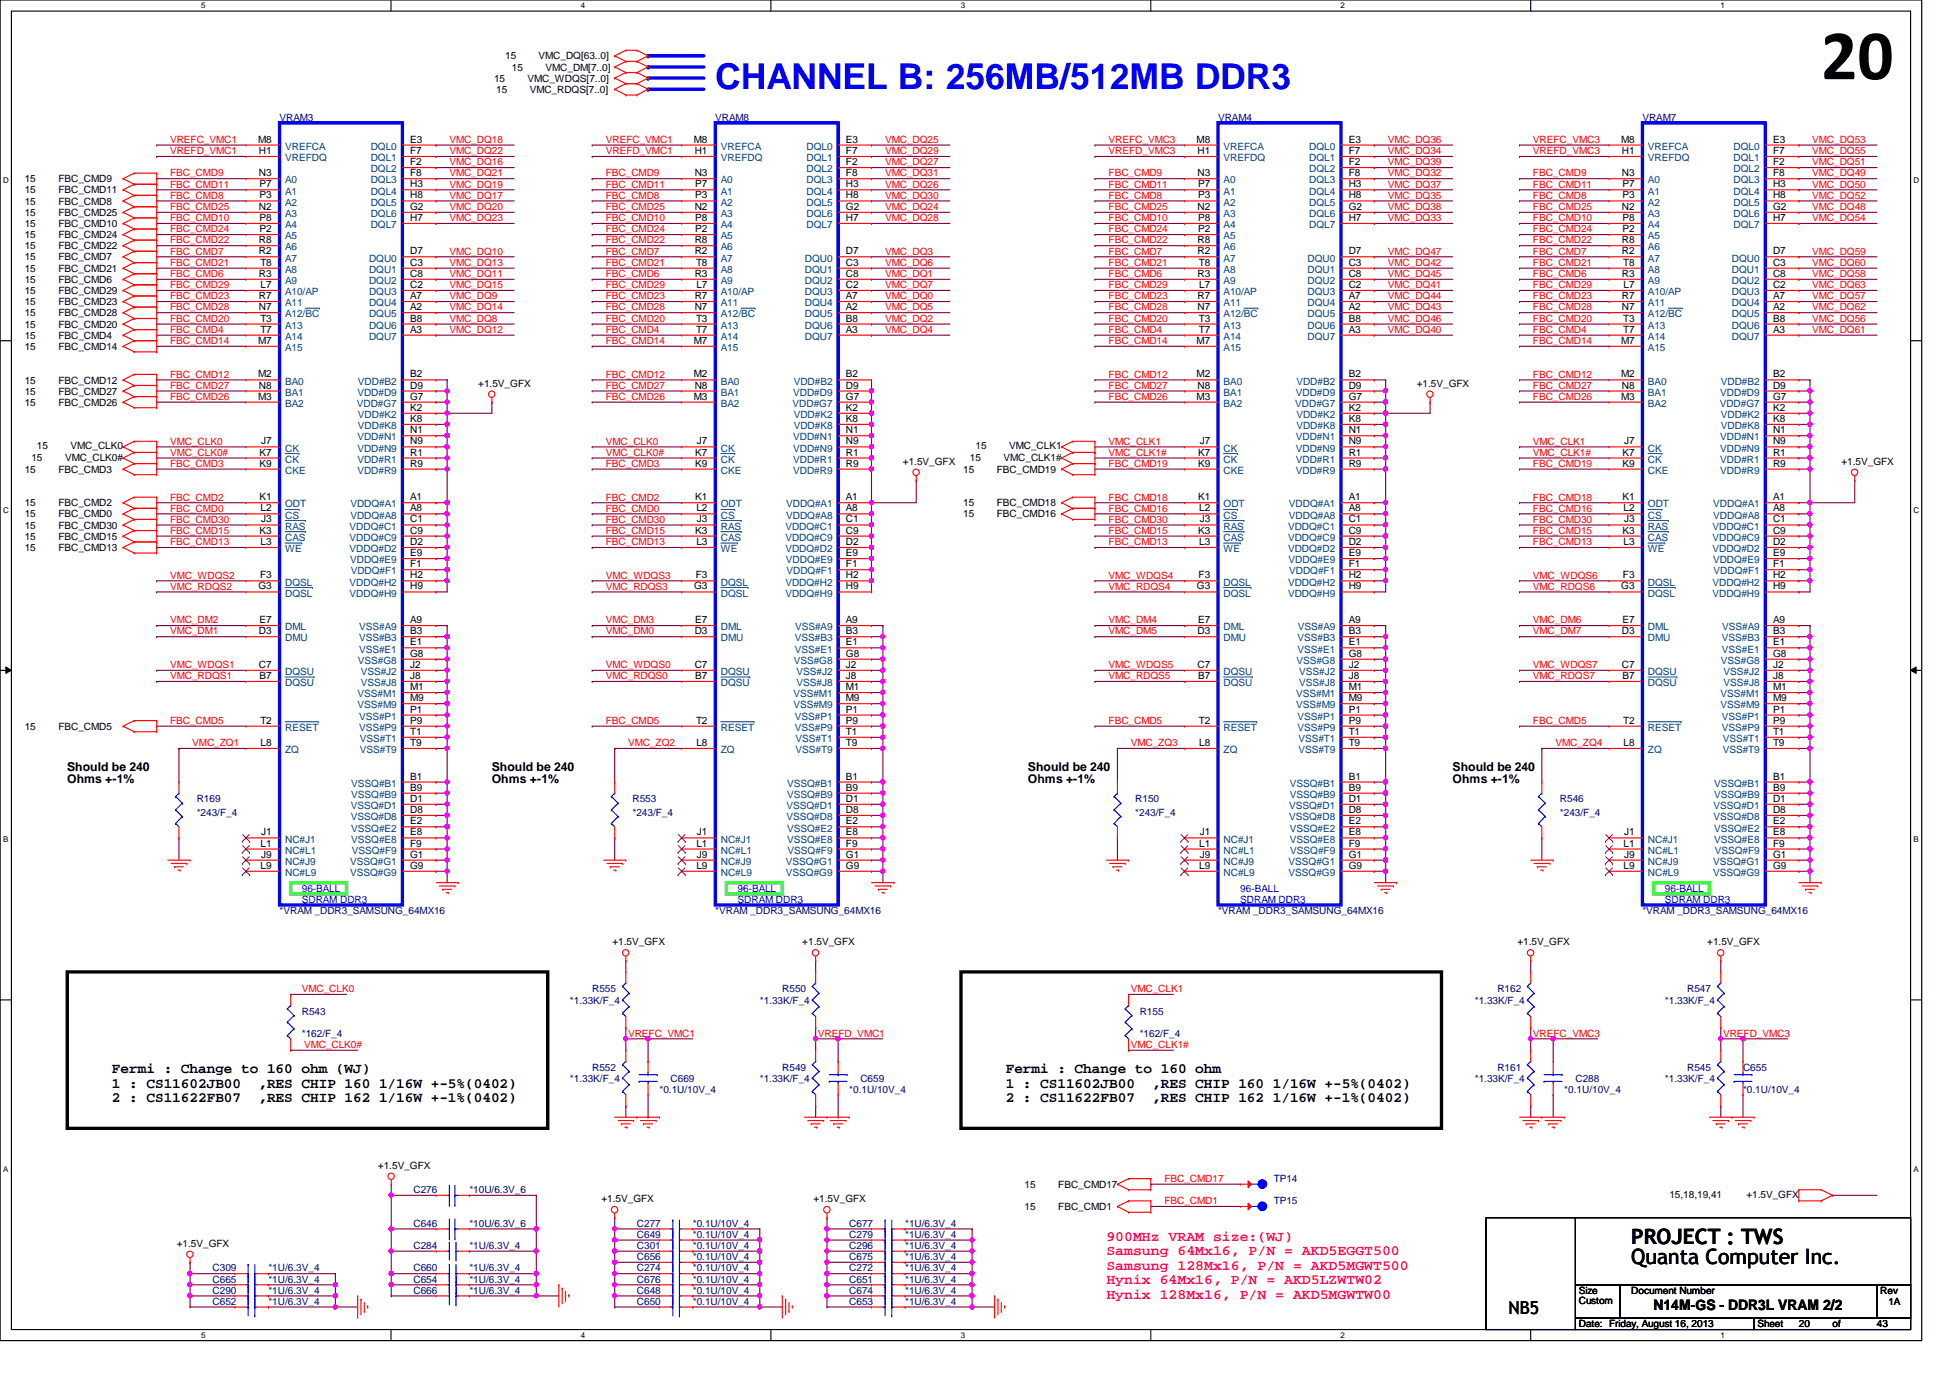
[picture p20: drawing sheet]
<svg xmlns="http://www.w3.org/2000/svg" width="297mm" height="210mm" viewBox="0 0 297 210" stroke-linecap="round" stroke-linejoin="round" font-family="sans-serif">
<defs><g id="words">
<text font-size="10.9" x="277.4" y="12.1">20</text>
<text font-size="5.4" fill="#00f" x="109" y="13.5">CHANNEL B: 256MB/512MB DDR3</text>
<g font-size="3.2">
<text x="248.5" y="189.5">PROJECT : TWS</text>
<text x="248.5" y="192.5">Quanta Computer Inc.</text>
</g>
<text font-size="2.7" x="229.8" y="200.1">NB5</text>
<g font-size="2.2">
<text x="17.1" y="163.5">Fermi : Change to 160 ohm (WJ)</text>
<text x="17.1" y="165.7">1 : CS11602JB00</text>
<text x="17.1" y="167.9">2 : CS11622FB07</text>
<text x="39.4" y="165.7">,RES CHIP 160 1/16W +-5%(0402)</text>
<text x="39.4" y="167.9">,RES CHIP 162 1/16W +-1%(0402)</text>
<text x="153.2" y="163.5">Fermi : Change to 160 ohm</text>
<text x="153.2" y="165.7">1 : CS11602JB00</text>
<text x="153.2" y="167.9">2 : CS11622FB07</text>
<text x="175.5" y="165.7">,RES CHIP 160 1/16W +-5%(0402)</text>
<text x="175.5" y="167.9">,RES CHIP 162 1/16W +-1%(0402)</text>
<text x="251.9" y="199.5">N14M-GS - DDR3L VRAM 2/2</text>
</g>
<g font-size="2.2" fill="#ff0080">
<text x="168.5" y="189">900MHz VRAM size:(WJ)</text>
<text x="168.5" y="191.2">Samsung 64Mx16, P/N = AKD5EGGT500</text>
<text x="168.5" y="193.4">Samsung 128Mx16, P/N = AKD5MGWT500</text>
<text x="168.5" y="195.6">Hynix 64Mx16, P/N = AKD5LZWTW02</text>
<text x="168.5" y="197.8">Hynix 128Mx16, P/N = AKD5MGWTW00</text>
</g>
<g font-size="1.9">
<text x="10.2" y="117.4">Should be 240</text>
<text x="10.2" y="119.3">Ohms +-1%</text>
<text x="74.9" y="117.4">Should be 240</text>
<text x="74.9" y="119.3">Ohms +-1%</text>
<text x="156.6" y="117.4">Should be 240</text>
<text x="156.6" y="119.3">Ohms +-1%</text>
<text x="221.3" y="117.4">Should be 240</text>
<text x="221.3" y="119.3">Ohms +-1%</text>
</g>
<g font-size="1.5">
<text x="77" y="9.1">15</text>
<text x="78" y="10.8">15</text>
<text x="82" y="9.1">VMC_DQ[63..0]</text>
<text x="83.1" y="10.8">VMC_DM[7..0]</text>
<text x="75.3" y="12.4">15</text>
<text x="75.6" y="14.1">15</text>
<text x="80.3" y="12.4">VMC_WDQS[7..0]</text>
<text x="80.7" y="14.1">VMC_RDQS[7..0]</text>
<text x="39.3" y="21.7">M8</text>
<text x="39.5" y="23.5">H1</text>
<text x="62.5" y="21.7">E3</text>
<text x="62.5" y="23.5">F7</text>
<text x="105.7" y="21.7">M8</text>
<text x="105.8" y="23.5">H1</text>
<text x="128.9" y="21.7">E3</text>
<text x="128.9" y="23.5">F7</text>
<text x="182.3" y="21.7">M8</text>
<text x="182.4" y="23.5">H1</text>
<text x="205.4" y="21.7">E3</text>
<text x="205.4" y="23.5">F7</text>
<text x="246.9" y="21.7">M8</text>
<text x="247.1" y="23.5">H1</text>
<text x="270.1" y="21.7">E3</text>
<text x="270.1" y="23.5">F7</text>
<text x="3.8" y="27.8">15</text>
<text x="3.8" y="29.5">15</text>
<text x="8.9" y="27.8">FBC_CMD9</text>
<text x="8.9" y="29.5">FBC_CMD11</text>
<text x="39.5" y="26.8">N3</text>
<text x="39.5" y="28.5">P7</text>
<text x="62.5" y="25.1">F2</text>
<text x="62.5" y="26.8">F8</text>
<text x="62.5" y="28.5">H3</text>
<text x="105.8" y="26.8">N3</text>
<text x="105.9" y="28.5">P7</text>
<text x="128.9" y="25.1">F2</text>
<text x="128.9" y="26.8">F8</text>
<text x="128.9" y="28.5">H3</text>
<text x="182.4" y="26.8">N3</text>
<text x="182.5" y="28.5">P7</text>
<text x="205.4" y="25.1">F2</text>
<text x="205.4" y="26.8">F8</text>
<text x="205.4" y="28.5">H3</text>
<text x="247.1" y="26.8">N3</text>
<text x="247.1" y="28.5">P7</text>
<text x="270.1" y="25.1">F2</text>
<text x="270.1" y="26.8">F8</text>
<text x="270.1" y="28.5">H3</text>
<text x="3.8" y="31.2">15</text>
<text x="3.8" y="32.9">15</text>
<text x="3.8" y="34.6">15</text>
<text x="8.9" y="31.2">FBC_CMD8</text>
<text x="8.9" y="32.9">FBC_CMD25</text>
<text x="8.9" y="34.6">FBC_CMD10</text>
<text x="39.5" y="32">N2</text>
<text x="39.5" y="30.2">P3</text>
<text x="39.5" y="33.7">P8</text>
<text x="39.5" y="35.3">P2</text>
<text x="62.5" y="30.2">H8</text>
<text x="62.5" y="32">G2</text>
<text x="62.5" y="33.7">H7</text>
<text x="105.8" y="32">N2</text>
<text x="105.9" y="30.2">P3</text>
<text x="105.9" y="33.7">P8</text>
<text x="105.9" y="35.3">P2</text>
<text x="128.9" y="30.2">H8</text>
<text x="128.9" y="32">G2</text>
<text x="128.9" y="33.7">H7</text>
<text x="182.4" y="32">N2</text>
<text x="182.5" y="30.2">P3</text>
<text x="182.5" y="33.7">P8</text>
<text x="182.5" y="35.3">P2</text>
<text x="205.4" y="30.2">H8</text>
<text x="205.4" y="32">G2</text>
<text x="205.4" y="33.7">H7</text>
<text x="247.1" y="32">N2</text>
<text x="247.1" y="30.2">P3</text>
<text x="247.1" y="33.7">P8</text>
<text x="247.1" y="35.3">P2</text>
<text x="270.1" y="30.2">H8</text>
<text x="270.1" y="32">G2</text>
<text x="270.1" y="33.7">H7</text>
<text x="3.8" y="41.4">15</text>
<text x="3.8" y="38">15</text>
<text x="3.8" y="39.7">15</text>
<text x="3.8" y="36.3">15</text>
<text x="8.9" y="41.4">FBC_CMD21</text>
<text x="8.9" y="38">FBC_CMD22</text>
<text x="8.9" y="39.7">FBC_CMD7</text>
<text x="8.9" y="36.3">FBC_CMD24</text>
<text x="39.5" y="37">R8</text>
<text x="39.5" y="38.7">R2</text>
<text x="39.7" y="40.5">T8</text>
<text x="62.5" y="40.5">C3</text>
<text x="62.5" y="38.7">D7</text>
<text x="105.8" y="37">R8</text>
<text x="105.8" y="38.7">R2</text>
<text x="106" y="40.5">T8</text>
<text x="128.9" y="40.5">C3</text>
<text x="128.9" y="38.7">D7</text>
<text x="182.4" y="37">R8</text>
<text x="182.4" y="38.7">R2</text>
<text x="182.6" y="40.5">T8</text>
<text x="205.4" y="40.5">C3</text>
<text x="205.4" y="38.7">D7</text>
<text x="247.1" y="37">R8</text>
<text x="247.1" y="38.7">R2</text>
<text x="247.3" y="40.5">T8</text>
<text x="270.1" y="40.5">C3</text>
<text x="270.1" y="38.7">D7</text>
<text x="3.8" y="44.8">15</text>
<text x="3.8" y="43.1">15</text>
<text x="3.8" y="46.5">15</text>
<text x="8.9" y="44.8">FBC_CMD29</text>
<text x="8.9" y="43.1">FBC_CMD6</text>
<text x="8.9" y="46.5">FBC_CMD23</text>
<text x="39.5" y="42.2">R3</text>
<text x="39.5" y="45.6">R7</text>
<text x="39.5" y="47.2">N7</text>
<text x="39.7" y="43.9">L7</text>
<text x="62.5" y="42.2">C8</text>
<text x="62.5" y="43.9">C2</text>
<text x="62.5" y="45.6">A7</text>
<text x="62.5" y="47.2">A2</text>
<text x="105.8" y="42.2">R3</text>
<text x="105.8" y="45.6">R7</text>
<text x="105.8" y="47.2">N7</text>
<text x="106.1" y="43.9">L7</text>
<text x="128.9" y="42.2">C8</text>
<text x="128.9" y="43.9">C2</text>
<text x="128.9" y="45.6">A7</text>
<text x="128.9" y="47.2">A2</text>
<text x="182.4" y="42.2">R3</text>
<text x="182.4" y="45.6">R7</text>
<text x="182.4" y="47.2">N7</text>
<text x="182.7" y="43.9">L7</text>
<text x="205.4" y="42.2">C8</text>
<text x="205.4" y="43.9">C2</text>
<text x="205.4" y="45.6">A7</text>
<text x="205.4" y="47.2">A2</text>
<text x="247.1" y="42.2">R3</text>
<text x="247.1" y="45.6">R7</text>
<text x="247.1" y="47.2">N7</text>
<text x="247.3" y="43.9">L7</text>
<text x="270.1" y="42.2">C8</text>
<text x="270.1" y="43.9">C2</text>
<text x="270.1" y="45.6">A7</text>
<text x="270.1" y="47.2">A2</text>
<text x="3.8" y="48.2">15</text>
<text x="3.8" y="51.6">15</text>
<text x="3.8" y="53.3">15</text>
<text x="3.8" y="49.9">15</text>
<text x="8.9" y="48.2">FBC_CMD28</text>
<text x="8.9" y="51.6">FBC_CMD4</text>
<text x="8.9" y="53.3">FBC_CMD14</text>
<text x="8.9" y="49.9">FBC_CMD20</text>
<text x="39.3" y="52.4">M7</text>
<text x="39.7" y="49">T3</text>
<text x="39.7" y="50.7">T7</text>
<text x="62.5" y="49">B8</text>
<text x="62.5" y="50.7">A3</text>
<text x="105.7" y="52.4">M7</text>
<text x="106" y="49">T3</text>
<text x="106" y="50.7">T7</text>
<text x="128.9" y="49">B8</text>
<text x="128.9" y="50.7">A3</text>
<text x="182.3" y="52.4">M7</text>
<text x="182.6" y="49">T3</text>
<text x="182.6" y="50.7">T7</text>
<text x="205.4" y="49">B8</text>
<text x="205.4" y="50.7">A3</text>
<text x="246.9" y="52.4">M7</text>
<text x="247.3" y="49">T3</text>
<text x="247.3" y="50.7">T7</text>
<text x="270.1" y="49">B8</text>
<text x="270.1" y="50.7">A3</text>
<text x="3.8" y="58.4">15</text>
<text x="8.9" y="58.4">FBC_CMD12</text>
<text x="39.3" y="57.5">M2</text>
<text x="39.5" y="59.2">N8</text>
<text x="62.5" y="57.5">B2</text>
<text x="62.5" y="59.2">D9</text>
<text x="72.9" y="58.9">+1.5V_GFX</text>
<text x="105.7" y="57.5">M2</text>
<text x="105.8" y="59.2">N8</text>
<text x="128.9" y="57.5">B2</text>
<text x="128.9" y="59.2">D9</text>
<text x="182.3" y="57.5">M2</text>
<text x="182.4" y="59.2">N8</text>
<text x="205.4" y="57.5">B2</text>
<text x="205.4" y="59.2">D9</text>
<text x="215.8" y="58.9">+1.5V_GFX</text>
<text x="246.9" y="57.5">M2</text>
<text x="247.1" y="59.2">N8</text>
<text x="270.1" y="57.5">B2</text>
<text x="270.1" y="59.2">D9</text>
<text x="3.8" y="61.8">15</text>
<text x="3.8" y="60.1">15</text>
<text x="8.9" y="61.8">FBC_CMD26</text>
<text x="8.9" y="60.1">FBC_CMD27</text>
<text x="39.3" y="60.9">M3</text>
<text x="62.5" y="60.9">G7</text>
<text x="62.5" y="62.6">K2</text>
<text x="62.5" y="64.3">K8</text>
<text x="62.5" y="66">N1</text>
<text x="105.7" y="60.9">M3</text>
<text x="128.9" y="60.9">G7</text>
<text x="128.9" y="62.6">K2</text>
<text x="128.9" y="64.3">K8</text>
<text x="128.9" y="66">N1</text>
<text x="182.3" y="60.9">M3</text>
<text x="205.4" y="60.9">G7</text>
<text x="205.4" y="62.6">K2</text>
<text x="205.4" y="64.3">K8</text>
<text x="205.4" y="66">N1</text>
<text x="246.9" y="60.9">M3</text>
<text x="270.1" y="60.9">G7</text>
<text x="270.1" y="62.6">K2</text>
<text x="270.1" y="64.3">K8</text>
<text x="270.1" y="66">N1</text>
<text x="4.8" y="70.1">15</text>
<text x="5.6" y="68.5">15</text>
<text x="9.9" y="70.1">VMC_CLK0#</text>
<text x="10.7" y="68.5">VMC_CLK0</text>
<text x="39.5" y="71.1">K9</text>
<text x="39.5" y="69.4">K7</text>
<text x="39.8" y="67.7">J7</text>
<text x="62.5" y="67.7">N9</text>
<text x="62.5" y="69.4">R1</text>
<text x="62.5" y="71.1">R9</text>
<text x="105.9" y="71.1">K9</text>
<text x="105.9" y="69.4">K7</text>
<text x="106.2" y="67.7">J7</text>
<text x="128.9" y="67.7">N9</text>
<text x="128.9" y="69.4">R1</text>
<text x="128.9" y="71.1">R9</text>
<text x="137.5" y="70.8">+1.5V_GFX</text>
<text x="147.7" y="70.1">15</text>
<text x="148.6" y="68.5">15</text>
<text x="152.9" y="70.1">VMC_CLK1#</text>
<text x="153.7" y="68.5">VMC_CLK1</text>
<text x="182.5" y="71.1">K9</text>
<text x="182.5" y="69.4">K7</text>
<text x="182.7" y="67.7">J7</text>
<text x="205.4" y="67.7">N9</text>
<text x="205.4" y="69.4">R1</text>
<text x="205.4" y="71.1">R9</text>
<text x="247.1" y="71.1">K9</text>
<text x="247.1" y="69.4">K7</text>
<text x="247.4" y="67.7">J7</text>
<text x="270.1" y="67.7">N9</text>
<text x="270.1" y="69.4">R1</text>
<text x="270.1" y="71.1">R9</text>
<text x="280.5" y="70.8">+1.5V_GFX</text>
<text x="3.8" y="77.1">15</text>
<text x="3.8" y="72">15</text>
<text x="8.9" y="77.1">FBC_CMD2</text>
<text x="8.9" y="72">FBC_CMD3</text>
<text x="39.5" y="76.2">K1</text>
<text x="39.7" y="77.9">L2</text>
<text x="62.5" y="76.2">A1</text>
<text x="62.5" y="77.9">A8</text>
<text x="105.9" y="76.2">K1</text>
<text x="106.1" y="77.9">L2</text>
<text x="128.9" y="76.2">A1</text>
<text x="128.9" y="77.9">A8</text>
<text x="146.7" y="77.1">15</text>
<text x="146.7" y="72">15</text>
<text x="151.8" y="77.1">FBC_CMD18</text>
<text x="151.8" y="72">FBC_CMD19</text>
<text x="182.5" y="76.2">K1</text>
<text x="182.7" y="77.9">L2</text>
<text x="205.4" y="76.2">A1</text>
<text x="205.4" y="77.9">A8</text>
<text x="247.1" y="76.2">K1</text>
<text x="247.3" y="77.9">L2</text>
<text x="270.1" y="76.2">A1</text>
<text x="270.1" y="77.9">A8</text>
<text x="3.8" y="83.9">15</text>
<text x="3.8" y="80.5">15</text>
<text x="3.8" y="82.2">15</text>
<text x="3.8" y="78.8">15</text>
<text x="8.9" y="83.9">FBC_CMD13</text>
<text x="8.9" y="80.5">FBC_CMD30</text>
<text x="8.9" y="82.2">FBC_CMD15</text>
<text x="8.9" y="78.8">FBC_CMD0</text>
<text x="39.5" y="81.3">K3</text>
<text x="39.7" y="83">L3</text>
<text x="39.8" y="79.6">J3</text>
<text x="62.5" y="79.6">C1</text>
<text x="62.5" y="81.3">C9</text>
<text x="62.5" y="83">D2</text>
<text x="105.9" y="81.3">K3</text>
<text x="106.1" y="83">L3</text>
<text x="106.2" y="79.6">J3</text>
<text x="128.9" y="79.6">C1</text>
<text x="128.9" y="81.3">C9</text>
<text x="128.9" y="83">D2</text>
<text x="146.7" y="78.8">15</text>
<text x="151.8" y="78.8">FBC_CMD16</text>
<text x="182.5" y="81.3">K3</text>
<text x="182.7" y="83">L3</text>
<text x="182.7" y="79.6">J3</text>
<text x="205.4" y="79.6">C1</text>
<text x="205.4" y="81.3">C9</text>
<text x="205.4" y="83">D2</text>
<text x="247.1" y="81.3">K3</text>
<text x="247.3" y="83">L3</text>
<text x="247.4" y="79.6">J3</text>
<text x="270.1" y="79.6">C1</text>
<text x="270.1" y="81.3">C9</text>
<text x="270.1" y="83">D2</text>
<text x="39.4" y="89.8">G3</text>
<text x="39.6" y="88.1">F3</text>
<text x="62.5" y="84.7">E9</text>
<text x="62.5" y="86.4">F1</text>
<text x="62.5" y="88.1">H2</text>
<text x="62.5" y="89.8">H9</text>
<text x="105.7" y="89.8">G3</text>
<text x="106" y="88.1">F3</text>
<text x="128.9" y="84.7">E9</text>
<text x="128.9" y="86.4">F1</text>
<text x="128.9" y="88.1">H2</text>
<text x="128.9" y="89.8">H9</text>
<text x="182.3" y="89.8">G3</text>
<text x="182.6" y="88.1">F3</text>
<text x="205.4" y="84.7">E9</text>
<text x="205.4" y="86.4">F1</text>
<text x="205.4" y="88.1">H2</text>
<text x="205.4" y="89.8">H9</text>
<text x="247" y="89.8">G3</text>
<text x="247.2" y="88.1">F3</text>
<text x="270.1" y="84.7">E9</text>
<text x="270.1" y="86.4">F1</text>
<text x="270.1" y="88.1">H2</text>
<text x="270.1" y="89.8">H9</text>
<text x="39.5" y="94.9">E7</text>
<text x="62.5" y="94.9">A9</text>
<text x="105.9" y="94.9">E7</text>
<text x="128.9" y="94.9">A9</text>
<text x="182.5" y="94.9">E7</text>
<text x="205.4" y="94.9">A9</text>
<text x="247.1" y="94.9">E7</text>
<text x="270.1" y="94.9">A9</text>
<text x="39.5" y="96.6">D3</text>
<text x="39.5" y="101.7">C7</text>
<text x="62.5" y="98.3">E1</text>
<text x="62.5" y="96.6">B3</text>
<text x="62.5" y="100">G8</text>
<text x="62.5" y="101.7">J2</text>
<text x="105.8" y="96.6">D3</text>
<text x="105.8" y="101.7">C7</text>
<text x="128.9" y="98.3">E1</text>
<text x="128.9" y="96.6">B3</text>
<text x="128.9" y="100">G8</text>
<text x="128.9" y="101.7">J2</text>
<text x="182.4" y="96.6">D3</text>
<text x="182.4" y="101.7">C7</text>
<text x="205.4" y="98.3">E1</text>
<text x="205.4" y="96.6">B3</text>
<text x="205.4" y="100">G8</text>
<text x="205.4" y="101.7">J2</text>
<text x="247.1" y="96.6">D3</text>
<text x="247.1" y="101.7">C7</text>
<text x="270.1" y="98.3">E1</text>
<text x="270.1" y="96.6">B3</text>
<text x="270.1" y="100">G8</text>
<text x="270.1" y="101.7">J2</text>
<text x="39.5" y="103.4">B7</text>
<text x="62.5" y="103.4">J8</text>
<text x="62.5" y="105.1">M1</text>
<text x="62.5" y="106.8">M9</text>
<text x="105.9" y="103.4">B7</text>
<text x="128.9" y="103.4">J8</text>
<text x="128.9" y="105.1">M1</text>
<text x="128.9" y="106.8">M9</text>
<text x="182.5" y="103.4">B7</text>
<text x="205.4" y="103.4">J8</text>
<text x="205.4" y="105.1">M1</text>
<text x="205.4" y="106.8">M9</text>
<text x="247.1" y="103.4">B7</text>
<text x="270.1" y="103.4">J8</text>
<text x="270.1" y="105.1">M1</text>
<text x="270.1" y="106.8">M9</text>
<text x="3.8" y="111.2">15</text>
<text x="8.9" y="111.2">FBC_CMD5</text>
<text x="39.7" y="110.2">T2</text>
<text x="39.7" y="113.6">L8</text>
<text x="62.5" y="108.5">P1</text>
<text x="62.5" y="110.2">P9</text>
<text x="62.5" y="111.9">T1</text>
<text x="62.5" y="113.6">T9</text>
<text x="106" y="110.2">T2</text>
<text x="106.1" y="113.6">L8</text>
<text x="128.9" y="108.5">P1</text>
<text x="128.9" y="110.2">P9</text>
<text x="128.9" y="111.9">T1</text>
<text x="128.9" y="113.6">T9</text>
<text x="182.6" y="110.2">T2</text>
<text x="182.7" y="113.6">L8</text>
<text x="205.4" y="108.5">P1</text>
<text x="205.4" y="110.2">P9</text>
<text x="205.4" y="111.9">T1</text>
<text x="205.4" y="113.6">T9</text>
<text x="247.3" y="110.2">T2</text>
<text x="247.3" y="113.6">L8</text>
<text x="270.1" y="108.5">P1</text>
<text x="270.1" y="110.2">P9</text>
<text x="270.1" y="111.9">T1</text>
<text x="270.1" y="113.6">T9</text>
<text x="62.5" y="118.7">B1</text>
<text x="128.9" y="118.7">B1</text>
<text x="205.4" y="118.7">B1</text>
<text x="270.1" y="118.7">B1</text>
<text x="62.5" y="122.1">D1</text>
<text x="62.5" y="120.4">B9</text>
<text x="62.5" y="123.8">D8</text>
<text x="62.5" y="125.6">E2</text>
<text x="128.9" y="122.1">D1</text>
<text x="128.9" y="120.4">B9</text>
<text x="128.9" y="123.8">D8</text>
<text x="128.9" y="125.6">E2</text>
<text x="205.4" y="122.1">D1</text>
<text x="205.4" y="120.4">B9</text>
<text x="205.4" y="123.8">D8</text>
<text x="205.4" y="125.6">E2</text>
<text x="270.1" y="122.1">D1</text>
<text x="270.1" y="120.4">B9</text>
<text x="270.1" y="123.8">D8</text>
<text x="270.1" y="125.6">E2</text>
<text x="39.7" y="128.9">L1</text>
<text x="39.8" y="127.3">J1</text>
<text x="39.8" y="130.6">J9</text>
<text x="62.5" y="127.3">E8</text>
<text x="62.5" y="128.9">F9</text>
<text x="62.5" y="130.6">G1</text>
<text x="106.1" y="128.9">L1</text>
<text x="106.2" y="127.3">J1</text>
<text x="106.2" y="130.6">J9</text>
<text x="128.9" y="127.3">E8</text>
<text x="128.9" y="128.9">F9</text>
<text x="128.9" y="130.6">G1</text>
<text x="182.7" y="128.9">L1</text>
<text x="182.7" y="127.3">J1</text>
<text x="182.7" y="130.6">J9</text>
<text x="205.4" y="127.3">E8</text>
<text x="205.4" y="128.9">F9</text>
<text x="205.4" y="130.6">G1</text>
<text x="247.3" y="128.9">L1</text>
<text x="247.4" y="127.3">J1</text>
<text x="247.4" y="130.6">J9</text>
<text x="270.1" y="127.3">E8</text>
<text x="270.1" y="128.9">F9</text>
<text x="270.1" y="130.6">G1</text>
<text x="39.7" y="132.3">L9</text>
<text x="62.5" y="132.3">G9</text>
<text x="106.1" y="132.3">L9</text>
<text x="128.9" y="132.3">G9</text>
<text x="182.7" y="132.3">L9</text>
<text x="205.4" y="132.3">G9</text>
<text x="247.3" y="132.3">L9</text>
<text x="270.1" y="132.3">G9</text>
<text x="93.3" y="144">+1.5V_GFX</text>
<text x="122.2" y="144">+1.5V_GFX</text>
<text x="231.1" y="144">+1.5V_GFX</text>
<text x="260.1" y="144">+1.5V_GFX</text>
<text x="57.6" y="178.1">+1.5V_GFX</text>
<text x="91.6" y="183.1">+1.5V_GFX</text>
<text x="123.9" y="183.1">+1.5V_GFX</text>
<text x="156.1" y="180.9">15</text>
<text x="156.1" y="184.3">15</text>
<text x="161.2" y="180.9">FBC_CMD17</text>
<text x="161.2" y="184.3">FBC_CMD1</text>
<text x="254.3" y="182.5">15,18,19,41</text>
<text x="266" y="182.5">+1.5V_GFX</text>
<text x="26.9" y="189.9">+1.5V_GFX</text>
<text x="240.5" y="197.1">Size</text>
<text x="248.5" y="197.1">Document Number</text>
<text x="286.4" y="197.1">Rev</text>
<text x="240.5" y="202.2">Date: Friday, August 16, 2013</text>
<text x="240.5" y="198.6">Custom</text>
<text x="267.7" y="202.2">Sheet</text>
<text x="274" y="202.2">20</text>
<text x="279.1" y="202.2">of</text>
<text x="285.9" y="202.2">43</text>
<text x="287.7" y="198.8">1A</text>
</g>
<g font-size="1.5" fill="#f00">
<text x="25.9" y="21.8">VREFC_VMC1</text>
<text x="25.9" y="23.5">VREFD_VMC1</text>
<text x="68.4" y="21.8">VMC_DQ18</text>
<text x="68.4" y="23.5">VMC_DQ22</text>
<text x="92.3" y="21.8">VREFC_VMC1</text>
<text x="92.3" y="23.5">VREFD_VMC1</text>
<text x="134.8" y="21.8">VMC_DQ25</text>
<text x="134.8" y="23.5">VMC_DQ29</text>
<text x="168.9" y="21.8">VREFC_VMC3</text>
<text x="168.9" y="23.5">VREFD_VMC3</text>
<text x="211.4" y="23.5">VMC_DQ34</text>
<text x="211.4" y="21.8">VMC_DQ36</text>
<text x="233.5" y="21.8">VREFC_VMC3</text>
<text x="233.5" y="23.5">VREFD_VMC3</text>
<text x="276.1" y="23.5">VMC_DQ55</text>
<text x="276.1" y="21.8">VMC_DQ53</text>
<text x="25.9" y="26.9">FBC_CMD9</text>
<text x="25.9" y="28.6">FBC_CMD11</text>
<text x="68.4" y="26.9">VMC_DQ21</text>
<text x="68.4" y="25.2">VMC_DQ16</text>
<text x="68.4" y="28.6">VMC_DQ19</text>
<text x="92.3" y="26.9">FBC_CMD9</text>
<text x="92.3" y="28.6">FBC_CMD11</text>
<text x="134.8" y="28.6">VMC_DQ26</text>
<text x="134.8" y="25.2">VMC_DQ27</text>
<text x="134.8" y="26.9">VMC_DQ31</text>
<text x="168.9" y="26.9">FBC_CMD9</text>
<text x="168.9" y="28.6">FBC_CMD11</text>
<text x="211.4" y="26.9">VMC_DQ32</text>
<text x="211.4" y="25.2">VMC_DQ39</text>
<text x="211.4" y="28.6">VMC_DQ37</text>
<text x="233.5" y="26.9">FBC_CMD9</text>
<text x="233.5" y="28.6">FBC_CMD11</text>
<text x="276.1" y="25.2">VMC_DQ51</text>
<text x="276.1" y="26.9">VMC_DQ49</text>
<text x="276.1" y="28.6">VMC_DQ50</text>
<text x="25.9" y="33.7">FBC_CMD10</text>
<text x="25.9" y="30.3">FBC_CMD8</text>
<text x="25.9" y="32">FBC_CMD25</text>
<text x="25.9" y="35.4">FBC_CMD24</text>
<text x="68.4" y="30.3">VMC_DQ17</text>
<text x="68.4" y="32">VMC_DQ20</text>
<text x="68.4" y="33.7">VMC_DQ23</text>
<text x="92.3" y="33.7">FBC_CMD10</text>
<text x="92.3" y="30.3">FBC_CMD8</text>
<text x="92.3" y="32">FBC_CMD25</text>
<text x="92.3" y="35.4">FBC_CMD24</text>
<text x="134.8" y="33.7">VMC_DQ28</text>
<text x="134.8" y="32">VMC_DQ24</text>
<text x="134.8" y="30.3">VMC_DQ30</text>
<text x="168.9" y="33.7">FBC_CMD10</text>
<text x="168.9" y="30.3">FBC_CMD8</text>
<text x="168.9" y="32">FBC_CMD25</text>
<text x="168.9" y="35.4">FBC_CMD24</text>
<text x="211.4" y="33.7">VMC_DQ33</text>
<text x="211.4" y="30.3">VMC_DQ35</text>
<text x="211.4" y="32">VMC_DQ38</text>
<text x="233.5" y="33.7">FBC_CMD10</text>
<text x="233.5" y="30.3">FBC_CMD8</text>
<text x="233.5" y="32">FBC_CMD25</text>
<text x="233.5" y="35.4">FBC_CMD24</text>
<text x="276.1" y="33.7">VMC_DQ54</text>
<text x="276.1" y="32">VMC_DQ48</text>
<text x="276.1" y="30.3">VMC_DQ52</text>
<text x="25.9" y="37.1">FBC_CMD22</text>
<text x="25.9" y="40.5">FBC_CMD21</text>
<text x="25.9" y="38.8">FBC_CMD7</text>
<text x="68.4" y="40.5">VMC_DQ13</text>
<text x="68.4" y="38.8">VMC_DQ10</text>
<text x="92.3" y="37.1">FBC_CMD22</text>
<text x="92.3" y="40.5">FBC_CMD21</text>
<text x="92.3" y="38.8">FBC_CMD7</text>
<text x="134.8" y="40.5">VMC_DQ6</text>
<text x="134.8" y="38.8">VMC_DQ3</text>
<text x="168.9" y="37.1">FBC_CMD22</text>
<text x="168.9" y="40.5">FBC_CMD21</text>
<text x="168.9" y="38.8">FBC_CMD7</text>
<text x="211.4" y="38.8">VMC_DQ47</text>
<text x="211.4" y="40.5">VMC_DQ42</text>
<text x="233.5" y="37.1">FBC_CMD22</text>
<text x="233.5" y="40.5">FBC_CMD21</text>
<text x="233.5" y="38.8">FBC_CMD7</text>
<text x="276.1" y="38.8">VMC_DQ59</text>
<text x="276.1" y="40.5">VMC_DQ60</text>
<text x="25.9" y="43.9">FBC_CMD29</text>
<text x="25.9" y="42.2">FBC_CMD6</text>
<text x="25.9" y="45.6">FBC_CMD23</text>
<text x="25.9" y="47.3">FBC_CMD28</text>
<text x="68.4" y="42.2">VMC_DQ11</text>
<text x="68.4" y="43.9">VMC_DQ15</text>
<text x="68.4" y="47.3">VMC_DQ14</text>
<text x="68.4" y="45.6">VMC_DQ9</text>
<text x="92.3" y="43.9">FBC_CMD29</text>
<text x="92.3" y="42.2">FBC_CMD6</text>
<text x="92.3" y="45.6">FBC_CMD23</text>
<text x="92.3" y="47.3">FBC_CMD28</text>
<text x="134.8" y="43.9">VMC_DQ7</text>
<text x="134.8" y="45.6">VMC_DQ0</text>
<text x="134.8" y="42.2">VMC_DQ1</text>
<text x="134.8" y="47.3">VMC_DQ5</text>
<text x="168.9" y="43.9">FBC_CMD29</text>
<text x="168.9" y="42.2">FBC_CMD6</text>
<text x="168.9" y="45.6">FBC_CMD23</text>
<text x="168.9" y="47.3">FBC_CMD28</text>
<text x="211.4" y="43.9">VMC_DQ41</text>
<text x="211.4" y="42.2">VMC_DQ45</text>
<text x="211.4" y="45.6">VMC_DQ44</text>
<text x="211.4" y="47.3">VMC_DQ43</text>
<text x="233.5" y="43.9">FBC_CMD29</text>
<text x="233.5" y="42.2">FBC_CMD6</text>
<text x="233.5" y="45.6">FBC_CMD23</text>
<text x="233.5" y="47.3">FBC_CMD28</text>
<text x="276.1" y="47.3">VMC_DQ62</text>
<text x="276.1" y="43.9">VMC_DQ63</text>
<text x="276.1" y="42.2">VMC_DQ58</text>
<text x="276.1" y="45.6">VMC_DQ57</text>
<text x="25.9" y="52.4">FBC_CMD14</text>
<text x="25.9" y="50.7">FBC_CMD4</text>
<text x="25.9" y="49">FBC_CMD20</text>
<text x="68.4" y="49">VMC_DQ8</text>
<text x="68.4" y="50.7">VMC_DQ12</text>
<text x="92.3" y="52.4">FBC_CMD14</text>
<text x="92.3" y="50.7">FBC_CMD4</text>
<text x="92.3" y="49">FBC_CMD20</text>
<text x="134.8" y="49">VMC_DQ2</text>
<text x="134.8" y="50.7">VMC_DQ4</text>
<text x="168.9" y="52.4">FBC_CMD14</text>
<text x="168.9" y="50.7">FBC_CMD4</text>
<text x="168.9" y="49">FBC_CMD20</text>
<text x="211.4" y="50.7">VMC_DQ40</text>
<text x="211.4" y="49">VMC_DQ46</text>
<text x="233.5" y="52.4">FBC_CMD14</text>
<text x="233.5" y="50.7">FBC_CMD4</text>
<text x="233.5" y="49">FBC_CMD20</text>
<text x="276.1" y="49">VMC_DQ56</text>
<text x="276.1" y="50.7">VMC_DQ61</text>
<text x="25.9" y="57.5">FBC_CMD12</text>
<text x="25.9" y="59.2">FBC_CMD27</text>
<text x="92.3" y="57.5">FBC_CMD12</text>
<text x="92.3" y="59.2">FBC_CMD27</text>
<text x="168.9" y="57.5">FBC_CMD12</text>
<text x="168.9" y="59.2">FBC_CMD27</text>
<text x="233.5" y="57.5">FBC_CMD12</text>
<text x="233.5" y="59.2">FBC_CMD27</text>
<text x="25.9" y="60.9">FBC_CMD26</text>
<text x="92.3" y="60.9">FBC_CMD26</text>
<text x="168.9" y="60.9">FBC_CMD26</text>
<text x="233.5" y="60.9">FBC_CMD26</text>
<text x="25.9" y="71.1">FBC_CMD3</text>
<text x="25.9" y="67.7">VMC_CLK0</text>
<text x="25.9" y="69.4">VMC_CLK0#</text>
<text x="92.3" y="71.1">FBC_CMD3</text>
<text x="92.3" y="67.7">VMC_CLK0</text>
<text x="92.3" y="69.4">VMC_CLK0#</text>
<text x="168.9" y="71.1">FBC_CMD19</text>
<text x="168.9" y="67.7">VMC_CLK1</text>
<text x="168.9" y="69.4">VMC_CLK1#</text>
<text x="233.5" y="71.1">FBC_CMD19</text>
<text x="233.5" y="67.7">VMC_CLK1</text>
<text x="233.5" y="69.4">VMC_CLK1#</text>
<text x="25.9" y="77.9">FBC_CMD0</text>
<text x="25.9" y="76.2">FBC_CMD2</text>
<text x="92.3" y="77.9">FBC_CMD0</text>
<text x="92.3" y="76.2">FBC_CMD2</text>
<text x="168.9" y="77.9">FBC_CMD16</text>
<text x="168.9" y="76.2">FBC_CMD18</text>
<text x="233.5" y="77.9">FBC_CMD16</text>
<text x="233.5" y="76.2">FBC_CMD18</text>
<text x="25.9" y="83.1">FBC_CMD13</text>
<text x="25.9" y="79.6">FBC_CMD30</text>
<text x="25.9" y="81.3">FBC_CMD15</text>
<text x="92.3" y="83.1">FBC_CMD13</text>
<text x="92.3" y="79.6">FBC_CMD30</text>
<text x="92.3" y="81.3">FBC_CMD15</text>
<text x="168.9" y="83.1">FBC_CMD13</text>
<text x="168.9" y="79.6">FBC_CMD30</text>
<text x="168.9" y="81.3">FBC_CMD15</text>
<text x="233.5" y="83.1">FBC_CMD13</text>
<text x="233.5" y="79.6">FBC_CMD30</text>
<text x="233.5" y="81.3">FBC_CMD15</text>
<text x="25.9" y="89.8">VMC_RDQS2</text>
<text x="25.9" y="88.1">VMC_WDQS2</text>
<text x="92.3" y="88.1">VMC_WDQS3</text>
<text x="92.3" y="89.8">VMC_RDQS3</text>
<text x="168.9" y="89.8">VMC_RDQS4</text>
<text x="168.9" y="88.1">VMC_WDQS4</text>
<text x="233.5" y="89.8">VMC_RDQS6</text>
<text x="233.5" y="88.1">VMC_WDQS6</text>
<text x="25.9" y="95">VMC_DM2</text>
<text x="92.3" y="95">VMC_DM3</text>
<text x="168.9" y="95">VMC_DM4</text>
<text x="233.5" y="95">VMC_DM6</text>
<text x="25.9" y="101.8">VMC_WDQS1</text>
<text x="25.9" y="96.6">VMC_DM1</text>
<text x="92.3" y="96.6">VMC_DM0</text>
<text x="92.3" y="101.8">VMC_WDQS0</text>
<text x="168.9" y="96.6">VMC_DM5</text>
<text x="168.9" y="101.8">VMC_WDQS5</text>
<text x="233.5" y="96.6">VMC_DM7</text>
<text x="233.5" y="101.8">VMC_WDQS7</text>
<text x="25.9" y="103.5">VMC_RDQS1</text>
<text x="92.3" y="103.5">VMC_RDQS0</text>
<text x="168.9" y="103.5">VMC_RDQS5</text>
<text x="233.5" y="103.5">VMC_RDQS7</text>
<text x="25.9" y="110.3">FBC_CMD5</text>
<text x="29.3" y="113.7">VMC_ZQ1</text>
<text x="92.3" y="110.3">FBC_CMD5</text>
<text x="95.7" y="113.7">VMC_ZQ2</text>
<text x="168.9" y="110.3">FBC_CMD5</text>
<text x="172.3" y="113.7">VMC_ZQ3</text>
<text x="233.5" y="110.3">FBC_CMD5</text>
<text x="236.9" y="113.7">VMC_ZQ4</text>
<text x="46" y="151.1">VMC_CLK0</text>
<text x="172.3" y="151.1">VMC_CLK1</text>
<text x="46.3" y="159.6">VMC_CLK0#</text>
<text x="95.7" y="157.9">VREFC_VMC1</text>
<text x="124.6" y="157.9">VREFD_VMC1</text>
<text x="172.3" y="159.6">VMC_CLK1#</text>
<text x="233.5" y="157.9">VREFC_VMC3</text>
<text x="262.5" y="157.9">VREFD_VMC3</text>
<text x="177.4" y="180">FBC_CMD17</text>
<text x="177.4" y="183.4">FBC_CMD1</text>
</g>
<g font-size="1.5" fill="#000080">
<text x="42.6" y="18.4">VRAM3</text>
<text x="109" y="18.4">VRAM8</text>
<text x="185.5" y="18.4">VRAM4</text>
<text x="250.2" y="18.4">VRAM7</text>
<text x="30" y="122.2">R169</text>
<text x="30" y="124.2">*243/F_4</text>
<text x="96.3" y="122.2">R553</text>
<text x="96.3" y="124.2">*243/F_4</text>
<text x="172.9" y="122.2">R150</text>
<text x="172.9" y="124.2">*243/F_4</text>
<text x="237.6" y="122.2">R546</text>
<text x="237.6" y="124.2">*243/F_4</text>
<text x="42.6" y="139.2">*VRAM _DDR3_SAMSUNG_64MX16</text>
<text x="109" y="139.2">*VRAM _DDR3_SAMSUNG_64MX16</text>
<text x="185.5" y="139.2">*VRAM _DDR3_SAMSUNG_64MX16</text>
<text x="250.2" y="139.2">*VRAM _DDR3_SAMSUNG_64MX16</text>
<text x="46" y="154.6">R543</text>
<text x="86.8" y="152.9">*1.33K/F_4</text>
<text x="90.2" y="151.1">R555</text>
<text x="115.7" y="152.9">*1.33K/F_4</text>
<text x="119.2" y="151.1">R550</text>
<text x="173.6" y="154.6">R155</text>
<text x="224.7" y="152.9">*1.33K/F_4</text>
<text x="228.1" y="151.1">R162</text>
<text x="253.6" y="152.9">*1.33K/F_4</text>
<text x="257" y="151.1">R547</text>
<text x="46" y="157.9">*162/F_4</text>
<text x="173.6" y="157.9">*162/F_4</text>
<text x="86.8" y="164.8">*1.33K/F_4</text>
<text x="90.2" y="163.1">R552</text>
<text x="100.5" y="166.5">*0.1U/10V_4</text>
<text x="102.1" y="164.8">C669</text>
<text x="115.7" y="164.8">*1.33K/F_4</text>
<text x="119.2" y="163.1">R549</text>
<text x="129.4" y="166.5">*0.1U/10V_4</text>
<text x="131.1" y="164.8">C659</text>
<text x="224.7" y="164.8">*1.33K/F_4</text>
<text x="228.1" y="163.1">R161</text>
<text x="238.3" y="166.5">*0.1U/10V_4</text>
<text x="240" y="164.8">C288</text>
<text x="253.6" y="164.8">*1.33K/F_4</text>
<text x="257" y="163.1">R545</text>
<text x="265.5" y="163.1">C655</text>
<text x="265.5" y="166.5">*0.1U/10V_4</text>
<text x="63" y="181.8">C276</text>
<text x="71.5" y="181.8">*10U/6.3V_6</text>
<text x="194.1" y="180.1">TP14</text>
<text x="194.1" y="183.5">TP15</text>
<text x="63" y="190.3">C284</text>
<text x="63" y="186.9">C646</text>
<text x="71.5" y="190.3">*1U/6.3V_4</text>
<text x="71.5" y="186.9">*10U/6.3V_6</text>
<text x="97" y="190.3">C301</text>
<text x="97" y="192">C656</text>
<text x="97" y="188.6">C649</text>
<text x="97" y="186.9">C277</text>
<text x="105.5" y="190.3">*0.1U/10V_4</text>
<text x="105.5" y="192">*0.1U/10V_4</text>
<text x="105.5" y="188.6">*0.1U/10V_4</text>
<text x="105.5" y="186.9">*0.1U/10V_4</text>
<text x="129.4" y="192">C675</text>
<text x="129.4" y="186.9">C677</text>
<text x="129.4" y="188.6">C279</text>
<text x="129.4" y="190.3">C296</text>
<text x="137.9" y="192">*1U/6.3V_4</text>
<text x="137.9" y="186.9">*1U/6.3V_4</text>
<text x="137.9" y="188.6">*1U/6.3V_4</text>
<text x="137.9" y="190.3">*1U/6.3V_4</text>
<text x="32.4" y="195.4">C665</text>
<text x="32.4" y="197.1">C290</text>
<text x="32.4" y="193.7">C309</text>
<text x="40.9" y="195.4">*1U/6.3V_4</text>
<text x="40.9" y="197.1">*1U/6.3V_4</text>
<text x="40.9" y="193.7">*1U/6.3V_4</text>
<text x="63" y="197.1">C666</text>
<text x="63" y="195.4">C654</text>
<text x="63" y="193.7">C660</text>
<text x="71.5" y="197.1">*1U/6.3V_4</text>
<text x="71.5" y="195.4">*1U/6.3V_4</text>
<text x="71.5" y="193.7">*1U/6.3V_4</text>
<text x="97" y="195.4">C676</text>
<text x="97" y="197.1">C648</text>
<text x="97" y="193.7">C274</text>
<text x="105.5" y="195.4">*0.1U/10V_4</text>
<text x="105.5" y="197.1">*0.1U/10V_4</text>
<text x="105.5" y="193.7">*0.1U/10V_4</text>
<text x="129.4" y="193.7">C272</text>
<text x="129.4" y="195.4">C651</text>
<text x="129.4" y="197.1">C674</text>
<text x="137.9" y="193.7">*1U/6.3V_4</text>
<text x="137.9" y="195.4">*1U/6.3V_4</text>
<text x="137.9" y="197.1">*1U/6.3V_4</text>
<text x="32.4" y="198.8">C652</text>
<text x="40.9" y="198.8">*1U/6.3V_4</text>
<text x="97" y="198.8">C650</text>
<text x="105.5" y="198.8">*0.1U/10V_4</text>
<text x="129.4" y="198.8">C653</text>
<text x="137.9" y="198.8">*1U/6.3V_4</text>
</g>
<g font-size="1.5" fill="#004080">
<text x="43.4" y="22.8">VREFCA</text>
<text x="56.5" y="22.8">DQL0</text>
<text x="109.8" y="22.8">VREFCA</text>
<text x="122.8" y="22.8">DQL0</text>
<text x="186.4" y="22.8">VREFCA</text>
<text x="199.4" y="22.8">DQL0</text>
<text x="251" y="22.8">VREFCA</text>
<text x="264.1" y="22.8">DQL0</text>
<text x="43.4" y="27.9">A0</text>
<text x="43.4" y="29.6">A1</text>
<text x="43.4" y="24.6">VREFDQ</text>
<text x="56.5" y="24.6">DQL1</text>
<text x="56.5" y="26.2">DQL2</text>
<text x="56.5" y="27.9">DQL3</text>
<text x="56.5" y="29.6">DQL4</text>
<text x="109.8" y="27.9">A0</text>
<text x="109.8" y="29.6">A1</text>
<text x="109.8" y="24.6">VREFDQ</text>
<text x="122.8" y="24.6">DQL1</text>
<text x="122.8" y="26.2">DQL2</text>
<text x="122.8" y="27.9">DQL3</text>
<text x="122.8" y="29.6">DQL4</text>
<text x="186.4" y="27.9">A0</text>
<text x="186.4" y="29.6">A1</text>
<text x="186.4" y="24.6">VREFDQ</text>
<text x="199.4" y="24.6">DQL1</text>
<text x="199.4" y="26.2">DQL2</text>
<text x="199.4" y="27.9">DQL3</text>
<text x="199.4" y="29.6">DQL4</text>
<text x="251" y="27.9">A0</text>
<text x="251" y="29.6">A1</text>
<text x="251" y="24.6">VREFDQ</text>
<text x="264.1" y="24.6">DQL1</text>
<text x="264.1" y="26.2">DQL2</text>
<text x="264.1" y="27.9">DQL3</text>
<text x="264.1" y="29.6">DQL4</text>
<text x="43.4" y="31.3">A2</text>
<text x="43.4" y="33.1">A3</text>
<text x="43.4" y="34.8">A4</text>
<text x="56.5" y="31.3">DQL5</text>
<text x="56.5" y="33.1">DQL6</text>
<text x="56.5" y="34.8">DQL7</text>
<text x="109.8" y="31.3">A2</text>
<text x="109.8" y="33.1">A3</text>
<text x="109.8" y="34.8">A4</text>
<text x="122.8" y="31.3">DQL5</text>
<text x="122.8" y="33.1">DQL6</text>
<text x="122.8" y="34.8">DQL7</text>
<text x="186.4" y="31.3">A2</text>
<text x="186.4" y="33.1">A3</text>
<text x="186.4" y="34.8">A4</text>
<text x="199.4" y="31.3">DQL5</text>
<text x="199.4" y="33.1">DQL6</text>
<text x="199.4" y="34.8">DQL7</text>
<text x="251" y="31.3">A2</text>
<text x="251" y="33.1">A3</text>
<text x="251" y="34.8">A4</text>
<text x="264.1" y="31.3">DQL5</text>
<text x="264.1" y="33.1">DQL6</text>
<text x="264.1" y="34.8">DQL7</text>
<text x="43.4" y="36.4">A5</text>
<text x="43.4" y="38.1">A6</text>
<text x="43.4" y="39.8">A7</text>
<text x="43.4" y="41.6">A8</text>
<text x="56.2" y="41.6">DQU1</text>
<text x="56.2" y="39.8">DQU0</text>
<text x="109.8" y="36.4">A5</text>
<text x="109.8" y="38.1">A6</text>
<text x="109.8" y="39.8">A7</text>
<text x="109.8" y="41.6">A8</text>
<text x="122.6" y="41.6">DQU1</text>
<text x="122.6" y="39.8">DQU0</text>
<text x="186.4" y="36.4">A5</text>
<text x="186.4" y="38.1">A6</text>
<text x="186.4" y="39.8">A7</text>
<text x="186.4" y="41.6">A8</text>
<text x="199.2" y="41.6">DQU1</text>
<text x="199.2" y="39.8">DQU0</text>
<text x="251" y="36.4">A5</text>
<text x="251" y="38.1">A6</text>
<text x="251" y="39.8">A7</text>
<text x="251" y="41.6">A8</text>
<text x="263.8" y="41.6">DQU1</text>
<text x="263.8" y="39.8">DQU0</text>
<text x="43.4" y="43.3">A9</text>
<text x="43.4" y="45">A10/AP</text>
<text x="43.4" y="46.7">A11</text>
<text x="56.2" y="43.3">DQU2</text>
<text x="56.2" y="45">DQU3</text>
<text x="56.2" y="46.7">DQU4</text>
<text x="109.8" y="43.3">A9</text>
<text x="109.8" y="45">A10/AP</text>
<text x="109.8" y="46.7">A11</text>
<text x="122.6" y="43.3">DQU2</text>
<text x="122.6" y="45">DQU3</text>
<text x="122.6" y="46.7">DQU4</text>
<text x="186.4" y="43.3">A9</text>
<text x="186.4" y="45">A10/AP</text>
<text x="186.4" y="46.7">A11</text>
<text x="199.2" y="43.3">DQU2</text>
<text x="199.2" y="45">DQU3</text>
<text x="199.2" y="46.7">DQU4</text>
<text x="251" y="43.3">A9</text>
<text x="251" y="45">A10/AP</text>
<text x="251" y="46.7">A11</text>
<text x="263.8" y="43.3">DQU2</text>
<text x="263.8" y="45">DQU3</text>
<text x="263.8" y="46.7">DQU4</text>
<text x="43.4" y="48.3">A12/BC</text>
<text x="43.4" y="50.1">A13</text>
<text x="43.4" y="51.8">A14</text>
<text x="43.4" y="53.5">A15</text>
<text x="56.2" y="48.3">DQU5</text>
<text x="56.2" y="50.1">DQU6</text>
<text x="56.2" y="51.8">DQU7</text>
<text x="109.8" y="48.3">A12/BC</text>
<text x="109.8" y="50.1">A13</text>
<text x="109.8" y="51.8">A14</text>
<text x="109.8" y="53.5">A15</text>
<text x="122.6" y="48.3">DQU5</text>
<text x="122.6" y="50.1">DQU6</text>
<text x="122.6" y="51.8">DQU7</text>
<text x="186.4" y="48.3">A12/BC</text>
<text x="186.4" y="50.1">A13</text>
<text x="186.4" y="51.8">A14</text>
<text x="186.4" y="53.5">A15</text>
<text x="199.2" y="48.3">DQU5</text>
<text x="199.2" y="50.1">DQU6</text>
<text x="199.2" y="51.8">DQU7</text>
<text x="251" y="48.3">A12/BC</text>
<text x="251" y="50.1">A13</text>
<text x="251" y="51.8">A14</text>
<text x="251" y="53.5">A15</text>
<text x="263.8" y="48.3">DQU5</text>
<text x="263.8" y="50.1">DQU6</text>
<text x="263.8" y="51.8">DQU7</text>
<text x="43.4" y="58.6">BA0</text>
<text x="54.5" y="58.6">VDD#B2</text>
<text x="109.8" y="58.6">BA0</text>
<text x="120.9" y="58.6">VDD#B2</text>
<text x="186.4" y="58.6">BA0</text>
<text x="197.5" y="58.6">VDD#B2</text>
<text x="251" y="58.6">BA0</text>
<text x="262.1" y="58.6">VDD#B2</text>
<text x="43.4" y="60.3">BA1</text>
<text x="43.4" y="62">BA2</text>
<text x="54.4" y="62">VDD#G7</text>
<text x="54.4" y="60.3">VDD#D9</text>
<text x="54.5" y="63.7">VDD#K2</text>
<text x="54.5" y="65.4">VDD#K8</text>
<text x="109.8" y="60.3">BA1</text>
<text x="109.8" y="62">BA2</text>
<text x="120.7" y="62">VDD#G7</text>
<text x="120.8" y="60.3">VDD#D9</text>
<text x="120.9" y="63.7">VDD#K2</text>
<text x="120.9" y="65.4">VDD#K8</text>
<text x="186.4" y="60.3">BA1</text>
<text x="186.4" y="62">BA2</text>
<text x="197.3" y="62">VDD#G7</text>
<text x="197.4" y="60.3">VDD#D9</text>
<text x="197.5" y="63.7">VDD#K2</text>
<text x="197.5" y="65.4">VDD#K8</text>
<text x="251" y="60.3">BA1</text>
<text x="251" y="62">BA2</text>
<text x="262" y="62">VDD#G7</text>
<text x="262" y="60.3">VDD#D9</text>
<text x="262.1" y="63.7">VDD#K2</text>
<text x="262.1" y="65.4">VDD#K8</text>
<text x="43.4" y="68.8">CK</text>
<text x="43.4" y="70.5">CK</text>
<text x="54.4" y="67.1">VDD#N1</text>
<text x="54.4" y="68.8">VDD#N9</text>
<text x="54.4" y="70.5">VDD#R1</text>
<text x="109.8" y="68.8">CK</text>
<text x="109.8" y="70.5">CK</text>
<text x="120.8" y="67.1">VDD#N1</text>
<text x="120.8" y="68.8">VDD#N9</text>
<text x="120.8" y="70.5">VDD#R1</text>
<text x="186.4" y="68.8">CK</text>
<text x="186.4" y="70.5">CK</text>
<text x="197.4" y="67.1">VDD#N1</text>
<text x="197.4" y="68.8">VDD#N9</text>
<text x="197.4" y="70.5">VDD#R1</text>
<text x="251" y="68.8">CK</text>
<text x="251" y="70.5">CK</text>
<text x="262" y="67.1">VDD#N1</text>
<text x="262" y="68.8">VDD#N9</text>
<text x="262" y="70.5">VDD#R1</text>
<text x="43.4" y="72.2">CKE</text>
<text x="43.4" y="77.3">ODT</text>
<text x="53.4" y="77.3">VDDQ#A1</text>
<text x="54.4" y="72.2">VDD#R9</text>
<text x="109.8" y="72.2">CKE</text>
<text x="109.8" y="77.3">ODT</text>
<text x="119.8" y="77.3">VDDQ#A1</text>
<text x="120.8" y="72.2">VDD#R9</text>
<text x="186.4" y="72.2">CKE</text>
<text x="186.4" y="77.3">ODT</text>
<text x="196.3" y="77.3">VDDQ#A1</text>
<text x="197.4" y="72.2">VDD#R9</text>
<text x="251" y="72.2">CKE</text>
<text x="251" y="77.3">ODT</text>
<text x="261" y="77.3">VDDQ#A1</text>
<text x="262" y="72.2">VDD#R9</text>
<text x="43.4" y="80.7">RAS</text>
<text x="43.4" y="82.4">CAS</text>
<text x="43.4" y="79">CS</text>
<text x="53.3" y="80.7">VDDQ#C1</text>
<text x="53.3" y="82.4">VDDQ#C9</text>
<text x="53.4" y="79">VDDQ#A8</text>
<text x="109.8" y="80.7">RAS</text>
<text x="109.8" y="82.4">CAS</text>
<text x="109.8" y="79">CS</text>
<text x="119.6" y="80.7">VDDQ#C1</text>
<text x="119.6" y="82.4">VDDQ#C9</text>
<text x="119.8" y="79">VDDQ#A8</text>
<text x="186.4" y="80.7">RAS</text>
<text x="186.4" y="82.4">CAS</text>
<text x="186.4" y="79">CS</text>
<text x="196.2" y="80.7">VDDQ#C1</text>
<text x="196.2" y="82.4">VDDQ#C9</text>
<text x="196.3" y="79">VDDQ#A8</text>
<text x="251" y="80.7">RAS</text>
<text x="251" y="82.4">CAS</text>
<text x="251" y="79">CS</text>
<text x="260.9" y="80.7">VDDQ#C1</text>
<text x="260.9" y="82.4">VDDQ#C9</text>
<text x="261" y="79">VDDQ#A8</text>
<text x="43.4" y="84.1">WE</text>
<text x="43.4" y="89.2">DQSL</text>
<text x="53.3" y="89.2">VDDQ#H2</text>
<text x="53.3" y="84.1">VDDQ#D2</text>
<text x="53.3" y="85.8">VDDQ#E9</text>
<text x="53.4" y="87.5">VDDQ#F1</text>
<text x="109.8" y="84.1">WE</text>
<text x="109.8" y="89.2">DQSL</text>
<text x="119.6" y="89.2">VDDQ#H2</text>
<text x="119.6" y="84.1">VDDQ#D2</text>
<text x="119.7" y="85.8">VDDQ#E9</text>
<text x="119.8" y="87.5">VDDQ#F1</text>
<text x="186.4" y="84.1">WE</text>
<text x="186.4" y="89.2">DQSL</text>
<text x="196.2" y="89.2">VDDQ#H2</text>
<text x="196.2" y="84.1">VDDQ#D2</text>
<text x="196.3" y="85.8">VDDQ#E9</text>
<text x="196.4" y="87.5">VDDQ#F1</text>
<text x="251" y="84.1">WE</text>
<text x="251" y="89.2">DQSL</text>
<text x="260.9" y="89.2">VDDQ#H2</text>
<text x="260.9" y="84.1">VDDQ#D2</text>
<text x="260.9" y="85.8">VDDQ#E9</text>
<text x="261" y="87.5">VDDQ#F1</text>
<text x="43.4" y="90.9">DQSL</text>
<text x="53.3" y="90.9">VDDQ#H9</text>
<text x="109.8" y="90.9">DQSL</text>
<text x="119.6" y="90.9">VDDQ#H9</text>
<text x="186.4" y="90.9">DQSL</text>
<text x="196.2" y="90.9">VDDQ#H9</text>
<text x="251" y="90.9">DQSL</text>
<text x="260.9" y="90.9">VDDQ#H9</text>
<text x="43.4" y="97.7">DMU</text>
<text x="43.4" y="96">DML</text>
<text x="54.5" y="101.1">VSS#G8</text>
<text x="54.7" y="99.4">VSS#E1</text>
<text x="54.7" y="97.7">VSS#B3</text>
<text x="54.7" y="96">VSS#A9</text>
<text x="109.8" y="97.7">DMU</text>
<text x="109.8" y="96">DML</text>
<text x="120.9" y="101.1">VSS#G8</text>
<text x="121.1" y="99.4">VSS#E1</text>
<text x="121.1" y="97.7">VSS#B3</text>
<text x="121.1" y="96">VSS#A9</text>
<text x="186.4" y="97.7">DMU</text>
<text x="186.4" y="96">DML</text>
<text x="197.5" y="101.1">VSS#G8</text>
<text x="197.7" y="99.4">VSS#E1</text>
<text x="197.7" y="97.7">VSS#B3</text>
<text x="197.7" y="96">VSS#A9</text>
<text x="251" y="97.7">DMU</text>
<text x="251" y="96">DML</text>
<text x="262.1" y="101.1">VSS#G8</text>
<text x="262.3" y="99.4">VSS#E1</text>
<text x="262.3" y="97.7">VSS#B3</text>
<text x="262.3" y="96">VSS#A9</text>
<text x="43.4" y="104.5">DQSU</text>
<text x="43.4" y="102.8">DQSU</text>
<text x="54.5" y="106.2">VSS#M1</text>
<text x="54.5" y="107.9">VSS#M9</text>
<text x="54.9" y="102.8">VSS#J2</text>
<text x="54.9" y="104.5">VSS#J8</text>
<text x="109.8" y="104.5">DQSU</text>
<text x="109.8" y="102.8">DQSU</text>
<text x="120.9" y="106.2">VSS#M1</text>
<text x="120.9" y="107.9">VSS#M9</text>
<text x="121.3" y="102.8">VSS#J2</text>
<text x="121.3" y="104.5">VSS#J8</text>
<text x="186.4" y="104.5">DQSU</text>
<text x="186.4" y="102.8">DQSU</text>
<text x="197.4" y="106.2">VSS#M1</text>
<text x="197.4" y="107.9">VSS#M9</text>
<text x="197.9" y="102.8">VSS#J2</text>
<text x="197.9" y="104.5">VSS#J8</text>
<text x="251" y="104.5">DQSU</text>
<text x="251" y="102.8">DQSU</text>
<text x="262.1" y="106.2">VSS#M1</text>
<text x="262.1" y="107.9">VSS#M9</text>
<text x="262.5" y="102.8">VSS#J2</text>
<text x="262.5" y="104.5">VSS#J8</text>
<text x="43.4" y="111.3">RESET</text>
<text x="54.7" y="109.6">VSS#P1</text>
<text x="54.7" y="111.3">VSS#P9</text>
<text x="54.8" y="113">VSS#T1</text>
<text x="109.8" y="111.3">RESET</text>
<text x="121.1" y="109.6">VSS#P1</text>
<text x="121.1" y="111.3">VSS#P9</text>
<text x="121.2" y="113">VSS#T1</text>
<text x="186.4" y="111.3">RESET</text>
<text x="197.7" y="109.6">VSS#P1</text>
<text x="197.7" y="111.3">VSS#P9</text>
<text x="197.8" y="113">VSS#T1</text>
<text x="251" y="111.3">RESET</text>
<text x="262.3" y="109.6">VSS#P1</text>
<text x="262.3" y="111.3">VSS#P9</text>
<text x="262.4" y="113">VSS#T1</text>
<text x="43.4" y="114.7">ZQ</text>
<text x="53.5" y="119.8">VSSQ#B1</text>
<text x="54.8" y="114.7">VSS#T9</text>
<text x="109.8" y="114.7">ZQ</text>
<text x="119.9" y="119.8">VSSQ#B1</text>
<text x="121.2" y="114.7">VSS#T9</text>
<text x="186.4" y="114.7">ZQ</text>
<text x="196.5" y="119.8">VSSQ#B1</text>
<text x="197.8" y="114.7">VSS#T9</text>
<text x="251" y="114.7">ZQ</text>
<text x="261.1" y="119.8">VSSQ#B1</text>
<text x="262.4" y="114.7">VSS#T9</text>
<text x="53.4" y="123.2">VSSQ#D1</text>
<text x="53.4" y="124.9">VSSQ#D8</text>
<text x="53.5" y="121.5">VSSQ#B9</text>
<text x="119.8" y="123.2">VSSQ#D1</text>
<text x="119.8" y="124.9">VSSQ#D8</text>
<text x="119.9" y="121.5">VSSQ#B9</text>
<text x="196.4" y="123.2">VSSQ#D1</text>
<text x="196.4" y="124.9">VSSQ#D8</text>
<text x="196.5" y="121.5">VSSQ#B9</text>
<text x="261" y="123.2">VSSQ#D1</text>
<text x="261" y="124.9">VSSQ#D8</text>
<text x="261.1" y="121.5">VSSQ#B9</text>
<text x="43.4" y="128.4">NC#J1</text>
<text x="43.4" y="130">NC#L1</text>
<text x="43.4" y="131.7">NC#J9</text>
<text x="53.3" y="131.7">VSSQ#G1</text>
<text x="53.5" y="126.7">VSSQ#E2</text>
<text x="53.5" y="128.4">VSSQ#E8</text>
<text x="53.6" y="130">VSSQ#F9</text>
<text x="109.8" y="128.4">NC#J1</text>
<text x="109.8" y="130">NC#L1</text>
<text x="109.8" y="131.7">NC#J9</text>
<text x="119.7" y="131.7">VSSQ#G1</text>
<text x="119.9" y="126.7">VSSQ#E2</text>
<text x="119.9" y="128.4">VSSQ#E8</text>
<text x="120" y="130">VSSQ#F9</text>
<text x="186.4" y="128.4">NC#J1</text>
<text x="186.4" y="130">NC#L1</text>
<text x="186.4" y="131.7">NC#J9</text>
<text x="196.3" y="131.7">VSSQ#G1</text>
<text x="196.5" y="126.7">VSSQ#E2</text>
<text x="196.5" y="128.4">VSSQ#E8</text>
<text x="196.6" y="130">VSSQ#F9</text>
<text x="251" y="128.4">NC#J1</text>
<text x="251" y="130">NC#L1</text>
<text x="251" y="131.7">NC#J9</text>
<text x="260.9" y="131.7">VSSQ#G1</text>
<text x="261.1" y="126.7">VSSQ#E2</text>
<text x="261.1" y="128.4">VSSQ#E8</text>
<text x="261.2" y="130">VSSQ#F9</text>
<text x="43.4" y="133.4">NC#L9</text>
<text x="53.3" y="133.4">VSSQ#G9</text>
<text x="109.8" y="133.4">NC#L9</text>
<text x="119.7" y="133.4">VSSQ#G9</text>
<text x="186.4" y="133.4">NC#L9</text>
<text x="196.3" y="133.4">VSSQ#G9</text>
<text x="251" y="133.4">NC#L9</text>
<text x="260.9" y="133.4">VSSQ#G9</text>
</g>
<g font-size="1.5" fill="#00f">
<text x="46" y="135.8">96-BALL</text>
<text x="46" y="137.5">SDRAM DDR3</text>
<text x="112.3" y="135.8">96-BALL</text>
<text x="112.3" y="137.5">SDRAM DDR3</text>
<text x="188.9" y="135.8">96-BALL</text>
<text x="188.9" y="137.5">SDRAM DDR3</text>
<text x="253.6" y="135.8">96-BALL</text>
<text x="253.6" y="137.5">SDRAM DDR3</text>
</g>
<g font-size="1.2">
<text x="30.6" y="1.3">5</text>
<text x="88.5" y="1.3">4</text>
<text x="146.3" y="1.3">3</text>
<text x="204.2" y="1.3">2</text>
<text x="262.1" y="1.3">1</text>
<text x=".5" y="27.9">D</text>
<text x="291.5" y="27.9">D</text>
<text x=".5" y="78.1">C</text>
<text x="291.5" y="78.1">C</text>
<text x=".5" y="128.3">B</text>
<text x="291.5" y="128.3">B</text>
<text x=".5" y="178.5">A</text>
<text x="291.5" y="178.5">A</text>
<text x="30.6" y="203.8">5</text>
<text x="88.5" y="203.8">4</text>
<text x="146.3" y="203.8">3</text>
<text x="204.2" y="203.8">2</text>
<text x="262.1" y="203.8">1</text>
</g>
</g></defs>
<path d="M0 0h292.7v204.2h-292.7zM1.7 1.7h289.3v200.8h-289.3z" fill="none" stroke="#000" stroke-width=".17"/>
<g fill="#fff">
<path d="M30.6 .2h.7v1.3h-.7z"/>
<path d="M30.6 202.7h.7v1.3h-.7z"/>
</g>
<path d="M59.6 0v1.7M59.6 202.5v1.7" fill="none" stroke="#000" stroke-width=".17"/>
<g fill="#fff">
<path d="M88.5 .2h.6v1.3h-.6z"/>
<path d="M88.5 202.7h.6v1.3h-.6z"/>
</g>
<path d="M117.4 0v1.7M117.4 202.5v1.7" fill="none" stroke="#000" stroke-width=".17"/>
<g fill="#fff">
<path d="M146.3 .2h.7v1.3h-.7z"/>
<path d="M146.3 202.7h.7v1.3h-.7z"/>
</g>
<path d="M175.3 0v1.7M175.3 202.5v1.7" fill="none" stroke="#000" stroke-width=".17"/>
<g fill="#fff">
<path d="M204.2 .2h.6v1.3h-.6z"/>
<path d="M204.2 202.7h.6v1.3h-.6z"/>
</g>
<path d="M233.2 0v1.7M233.2 202.5v1.7" fill="none" stroke="#000" stroke-width=".17"/>
<g fill="#fff">
<path d="M262.1 .2h.6v1.3h-.6z"/>
<path d="M262.1 202.7h.6v1.3h-.6z"/>
<path d="M.5 26.8h.8v1.4h-.8z"/>
<path d="M291.5 26.8h.8v1.4h-.8z"/>
<path d="M.5 77h.8v1.4h-.8z"/>
<path d="M291.5 77h.8v1.4h-.8z"/>
</g>
<path d="M0 51.9h1.7M291 51.9h1.7" fill="none" stroke="#000" stroke-width=".17"/>
<g fill="#fff">
<path d="M.5 127.2h.7v1.4h-.7z"/>
<path d="M291.5 127.2h.7v1.4h-.7z"/>
</g>
<path d="M0 102.1h1.7M291 102.1h1.7" fill="none" stroke="#000" stroke-width=".17"/>
<path d="M.9 101.6l.8 .5-.8 .5zM291 102.1l.9-.5v1z" fill="#000"/>
<path d="M.9 101.6l.8 .5-.8 .5zM291 102.1l.9-.5v1z" fill="none" stroke="#000" stroke-width=".15"/>
<g fill="#fff">
<path d="M.5 177.4h.7v1.4h-.7z"/>
<path d="M291.5 177.4h.7v1.4h-.7z"/>
</g>
<path d="M0 152.3h1.7M291 152.3h1.7" fill="none" stroke="#000" stroke-width=".17"/>
<path d="M10.2 148h73.2v23.9h-73.2zM146.4 148h73.2v23.9h-73.2z" fill="none" stroke="#000" stroke-width=".51"/>
<path d="M44.3 134.5h8.5v1.6h-8.5zM110.7 134.5h8.5v1.6h-8.5zM251.9 134.5h8.5v1.6h-8.5z" fill="none" stroke="#0f0" stroke-width=".51"/>
<g fill="none" stroke="#800040" stroke-width=".17">
<path d="M274 39.1h.1M274 34h.1M274 32.3h.1M274 23.8h.1M274 25.5h.1M274 27.2h.1M274 30.6h.1M274 22.1h.1M274 39.1h11.9M274 34h11.9M274 32.3h11.9M274 23.8h11.9"/>
<path d="M274 25.5h11.9M274 27.2h11.9M274 30.6h11.9M274 22.1h11.9M274 47.6h.1M274 44.2h.1M274 42.5h.1M274 40.9h.1M274 49.4h.1M274 45.9h.1M274 51.1h.1M274 47.6h11.9"/>
<path d="M274 44.2h11.9M274 42.5h11.9M274 40.9h11.9M274 49.4h11.9M274 45.9h11.9M274 51.1h11.9M282.5 73.2h.1M282.5 73.2v3.4M166.8 95.3h.1M166.8 97h.1M166.8 90.2h.1M166.8 88.5h.1"/>
<path d="M166.8 95.3h13.6M166.8 97h13.6M166.8 90.2h13.6M166.8 88.5h13.6M231.5 95.3h.1M231.5 97h.1M231.5 95.3h13.6M231.5 97h13.6M166.8 103.8h.1M166.8 102.1h.1M166.8 103.8h13.6M166.8 102.1h13.6"/>
<path d="M170.2 114h.1M170.2 114v5.1M170.2 114h10.2M231.5 110.6h.1M231.5 110.6h13.6M234.9 114h.1M234.9 114h10.2M234.9 114v5.1M275.7 108.9h.1M275.7 108.9v1.7M170.2 127.6h.1M170.2 127.6v3.4"/>
<path d="M234.9 127.6h.1M234.9 127.6v3.4M59.6 194h.1M59.6 194v1.7M81.7 195.7h.1M81.7 195.7v1.7"/>
</g>
<circle cx="275.7" cy="110.6" r=".32" fill="#f0f"/>
<circle cx="275.7" cy="110.6" r=".32" fill="none" stroke="#f0f" stroke-width=".17"/>
<circle cx="275.7" cy="108.9" r=".32" fill="#f0f"/>
<circle cx="275.7" cy="108.9" r=".32" fill="none" stroke="#f0f" stroke-width=".17"/>
<g fill="none" stroke="#800040" stroke-width=".17">
<path d="M274 61.3h.1M274 61.3h1.7M275.7 69.8h.1M275.7 66.4h.1M275.7 62.9h.1M275.7 62.9v1.7M275.7 66.4v1.7M275.7 69.8v1.7M274 114h.1M274 108.9h.1M274 110.6h.1M274 112.3h.1"/>
<path d="M274 108.9h1.7M274 110.6h1.7M274 112.3h1.7M275.7 112.3h.1M275.7 112.3v1.7h-1.7"/>
</g>
<circle cx="275.7" cy="62.9" r=".32" fill="#f0f"/>
<circle cx="275.7" cy="62.9" r=".32" fill="none" stroke="#f0f" stroke-width=".17"/>
<path d="M274 64.6h.1M274 64.6h1.7M275.7 110.6h.1M275.7 110.6v1.7" fill="none" stroke="#800040" stroke-width=".17"/>
<circle cx="275.7" cy="112.3" r=".32" fill="#f0f"/>
<circle cx="275.7" cy="112.3" r=".32" fill="none" stroke="#f0f" stroke-width=".17"/>
<path d="M275.7 64.6h.1M275.7 64.6v1.8" fill="none" stroke="#800040" stroke-width=".17"/>
<circle cx="275.7" cy="66.4" r=".32" fill="#f0f"/>
<circle cx="275.7" cy="66.4" r=".32" fill="none" stroke="#f0f" stroke-width=".17"/>
<circle cx="275.7" cy="64.6" r=".32" fill="#f0f"/>
<circle cx="275.7" cy="64.6" r=".32" fill="none" stroke="#f0f" stroke-width=".17"/>
<path d="M275.7 68.1h.1M275.7 68.1v1.7" fill="none" stroke="#800040" stroke-width=".17"/>
<circle cx="275.7" cy="69.7" r=".32" fill="#f0f"/>
<circle cx="275.7" cy="69.7" r=".32" fill="none" stroke="#f0f" stroke-width=".17"/>
<circle cx="275.7" cy="68" r=".32" fill="#f0f"/>
<circle cx="275.7" cy="68" r=".32" fill="none" stroke="#f0f" stroke-width=".17"/>
<path d="M275.7 59.6h.1M275.7 59.6v1.7" fill="none" stroke="#800040" stroke-width=".17"/>
<circle cx="275.7" cy="61.2" r=".32" fill="#f0f"/>
<circle cx="275.7" cy="61.2" r=".32" fill="none" stroke="#f0f" stroke-width=".17"/>
<path d="M274 59.6h.1M275.7 57.9h.1M275.7 57.9v1.7h-1.7M275.7 61.3h.1M275.7 61.3v1.6" fill="none" stroke="#800040" stroke-width=".17"/>
<circle cx="275.7" cy="59.5" r=".32" fill="#f0f"/>
<circle cx="275.7" cy="59.5" r=".32" fill="none" stroke="#f0f" stroke-width=".17"/>
<path d="M274 68.1h.1M274 66.4h.1M274 62.9h.1M274 71.5h.1M274 68.1h1.7M274 66.4h1.7M274 62.9h1.7M274 71.5h1.7M274 107.2h.1M274 103.8h.1M274 107.2h1.7M274 103.8h1.7" fill="none" stroke="#800040" stroke-width=".17"/>
<circle cx="275.7" cy="71.4" r=".32" fill="#f0f"/>
<circle cx="275.7" cy="71.4" r=".32" fill="none" stroke="#f0f" stroke-width=".17"/>
<path d="M274 69.8h.1M274 69.8h1.7M274 105.5h.1M274 105.5h1.7M275.7 107.2h.1M275.7 102.1h.1M275.7 102.1v1.7M275.7 107.2v1.7" fill="none" stroke="#800040" stroke-width=".17"/>
<circle cx="275.7" cy="103.8" r=".32" fill="#f0f"/>
<circle cx="275.7" cy="103.8" r=".32" fill="none" stroke="#f0f" stroke-width=".17"/>
<circle cx="275.7" cy="102.1" r=".32" fill="#f0f"/>
<circle cx="275.7" cy="102.1" r=".32" fill="none" stroke="#f0f" stroke-width=".17"/>
<path d="M274 57.9h.1M274 57.9h1.7M275.7 88.5h.1M275.7 88.5v1.7" fill="none" stroke="#800040" stroke-width=".17"/>
<circle cx="275.7" cy="88.5" r=".32" fill="#f0f"/>
<circle cx="275.7" cy="88.5" r=".32" fill="none" stroke="#f0f" stroke-width=".17"/>
<path d="M275.7 81.7h.1M275.7 81.7v1.7" fill="none" stroke="#800040" stroke-width=".17"/>
<circle cx="275.7" cy="83.4" r=".32" fill="#f0f"/>
<circle cx="275.7" cy="83.4" r=".32" fill="none" stroke="#f0f" stroke-width=".17"/>
<g fill="none" stroke="#800040" stroke-width=".17">
<path d="M274 78.3h.1M274 78.3h1.7M275.7 78.3h.1M275.7 76.6h.1M275.7 78.3v1.7M275.7 76.6h6.8M274 81.7h.1M274 83.4h.1M274 85.1h.1M274 81.7h1.7M274 83.4h1.7M274 85.1h1.7"/>
<path d="M275.7 83.4h.1M275.7 86.8h.1M275.7 85.1h.1M275.7 83.4v5.1M274 102.1h.1M274 102.1h1.7M275.7 103.8h.1M275.7 103.8v1.7"/>
</g>
<circle cx="275.7" cy="85.1" r=".32" fill="#f0f"/>
<circle cx="275.7" cy="85.1" r=".32" fill="none" stroke="#f0f" stroke-width=".17"/>
<path d="M274 80h.1M274 76.6h.1M274 80h1.7M274 76.6h1.7M275.7 80h.1M275.7 80v1.7" fill="none" stroke="#800040" stroke-width=".17"/>
<circle cx="275.7" cy="81.6" r=".32" fill="#f0f"/>
<circle cx="275.7" cy="81.6" r=".32" fill="none" stroke="#f0f" stroke-width=".17"/>
<circle cx="275.7" cy="79.9" r=".32" fill="#f0f"/>
<circle cx="275.7" cy="79.9" r=".32" fill="none" stroke="#f0f" stroke-width=".17"/>
<path d="M275.7 76.6h.1M275.7 76.6v1.7" fill="none" stroke="#800040" stroke-width=".17"/>
<circle cx="275.7" cy="78.2" r=".32" fill="#f0f"/>
<circle cx="275.7" cy="78.2" r=".32" fill="none" stroke="#f0f" stroke-width=".17"/>
<circle cx="275.7" cy="76.6" r=".32" fill="#f0f"/>
<circle cx="275.7" cy="76.6" r=".32" fill="none" stroke="#f0f" stroke-width=".17"/>
<path d="M274 90.2h.1M274 88.5h.1M274 86.8h.1M274 90.2h1.7M274 88.5h1.7M274 86.8h1.7" fill="none" stroke="#800040" stroke-width=".17"/>
<circle cx="275.7" cy="86.8" r=".32" fill="#f0f"/>
<circle cx="275.7" cy="86.8" r=".32" fill="none" stroke="#f0f" stroke-width=".17"/>
<path d="M274 125.9h.1M274 125.9h1.7M275.7 131h.1M275.7 129.3h.1M275.7 129.3v3.4" fill="none" stroke="#800040" stroke-width=".17"/>
<circle cx="275.7" cy="125.9" r=".32" fill="#f0f"/>
<circle cx="275.7" cy="125.9" r=".32" fill="none" stroke="#f0f" stroke-width=".17"/>
<path d="M275.7 127.6h.1M275.7 127.6v1.7" fill="none" stroke="#800040" stroke-width=".17"/>
<circle cx="275.7" cy="129.3" r=".32" fill="#f0f"/>
<circle cx="275.7" cy="129.3" r=".32" fill="none" stroke="#f0f" stroke-width=".17"/>
<circle cx="275.7" cy="127.6" r=".32" fill="#f0f"/>
<circle cx="275.7" cy="127.6" r=".32" fill="none" stroke="#f0f" stroke-width=".17"/>
<path d="M274 132.7h.1M274 131h.1M274 132.7h1.7M274 131h1.7" fill="none" stroke="#800040" stroke-width=".17"/>
<circle cx="275.7" cy="131" r=".32" fill="#f0f"/>
<circle cx="275.7" cy="131" r=".32" fill="none" stroke="#f0f" stroke-width=".17"/>
<path d="M275.7 95.3h.1M275.7 95.3v1.7" fill="none" stroke="#800040" stroke-width=".17"/>
<circle cx="275.7" cy="97" r=".32" fill="#f0f"/>
<circle cx="275.7" cy="97" r=".32" fill="none" stroke="#f0f" stroke-width=".17"/>
<path d="M274 127.6h.1M274 129.3h.1M274 127.6h1.7M274 129.3h1.7M275.7 124.2h.1M275.7 132.7h.1M275.7 124.2v1.7M275.7 132.7v1.8" fill="none" stroke="#800040" stroke-width=".17"/>
<circle cx="275.7" cy="132.7" r=".32" fill="#f0f"/>
<circle cx="275.7" cy="132.7" r=".32" fill="none" stroke="#f0f" stroke-width=".17"/>
<path d="M274 98.7h.1M274 98.7h1.7" fill="none" stroke="#800040" stroke-width=".17"/>
<circle cx="275.7" cy="98.7" r=".32" fill="#f0f"/>
<circle cx="275.7" cy="98.7" r=".32" fill="none" stroke="#f0f" stroke-width=".17"/>
<path d="M275.7 98.7h.1M275.7 97h.1M275.7 97v3.4M274 119.1h.1M274 119.1h1.7M275.7 120.8h.1M275.7 120.8v1.7" fill="none" stroke="#800040" stroke-width=".17"/>
<circle cx="275.7" cy="122.5" r=".32" fill="#f0f"/>
<circle cx="275.7" cy="122.5" r=".32" fill="none" stroke="#f0f" stroke-width=".17"/>
<circle cx="275.7" cy="120.8" r=".32" fill="#f0f"/>
<circle cx="275.7" cy="120.8" r=".32" fill="none" stroke="#f0f" stroke-width=".17"/>
<path d="M274 97h.1M274 97h1.7M274 100.4h.1M274 100.4h1.7M275.7 114h.1M275.7 114v5.1M275.7 125.9h.1M275.7 122.5h.1M275.7 122.5v1.7M275.7 125.9v1.7" fill="none" stroke="#800040" stroke-width=".17"/>
<circle cx="275.7" cy="119.1" r=".32" fill="#f0f"/>
<circle cx="275.7" cy="119.1" r=".32" fill="none" stroke="#f0f" stroke-width=".17"/>
<circle cx="275.7" cy="114" r=".32" fill="#f0f"/>
<circle cx="275.7" cy="114" r=".32" fill="none" stroke="#f0f" stroke-width=".17"/>
<path d="M275.7 100.4h.1M275.7 100.4v1.7" fill="none" stroke="#800040" stroke-width=".17"/>
<circle cx="275.7" cy="100.4" r=".32" fill="#f0f"/>
<circle cx="275.7" cy="100.4" r=".32" fill="none" stroke="#f0f" stroke-width=".17"/>
<path d="M274 95.3h.1M274 95.3h1.7M274 120.8h.1M274 122.5h.1M274 124.2h.1M274 120.8h1.7M274 122.5h1.7M274 124.2h1.7" fill="none" stroke="#800040" stroke-width=".17"/>
<circle cx="275.7" cy="124.2" r=".32" fill="#f0f"/>
<circle cx="275.7" cy="124.2" r=".32" fill="none" stroke="#f0f" stroke-width=".17"/>
<path d="M275.7 119.1h.1M275.7 105.5h.1M275.7 105.5v1.7M275.7 119.1v1.7" fill="none" stroke="#800040" stroke-width=".17"/>
<circle cx="275.7" cy="107.2" r=".32" fill="#f0f"/>
<circle cx="275.7" cy="107.2" r=".32" fill="none" stroke="#f0f" stroke-width=".17"/>
<circle cx="275.7" cy="105.5" r=".32" fill="#f0f"/>
<circle cx="275.7" cy="105.5" r=".32" fill="none" stroke="#f0f" stroke-width=".17"/>
<path d="M209.3 110.6h.1M211.1 108.9h.1M211.1 108.9v1.7h-1.8" fill="none" stroke="#800040" stroke-width=".17"/>
<circle cx="211" cy="110.6" r=".32" fill="#f0f"/>
<circle cx="211" cy="110.6" r=".32" fill="none" stroke="#f0f" stroke-width=".17"/>
<circle cx="211" cy="108.9" r=".32" fill="#f0f"/>
<circle cx="211" cy="108.9" r=".32" fill="none" stroke="#f0f" stroke-width=".17"/>
<path d="M211.1 112.3h.1M211.1 112.3v1.7" fill="none" stroke="#800040" stroke-width=".17"/>
<circle cx="211" cy="112.3" r=".32" fill="#f0f"/>
<circle cx="211" cy="112.3" r=".32" fill="none" stroke="#f0f" stroke-width=".17"/>
<path d="M211.1 64.6h.1M211.1 64.6v1.8M209.3 112.3h.1M209.3 114h.1M209.3 112.3h1.8M209.3 114h1.8" fill="none" stroke="#800040" stroke-width=".17"/>
<circle cx="211" cy="66.4" r=".32" fill="#f0f"/>
<circle cx="211" cy="66.4" r=".32" fill="none" stroke="#f0f" stroke-width=".17"/>
<circle cx="211" cy="64.6" r=".32" fill="#f0f"/>
<circle cx="211" cy="64.6" r=".32" fill="none" stroke="#f0f" stroke-width=".17"/>
<path d="M211.1 59.6h.1M211.1 59.6v1.7M211.1 66.4h.1M211.1 69.8h.1M211.1 62.9h.1M211.1 68.1h.1M211.1 62.9v1.7M211.1 66.4v5.1M209.3 108.9h.1M209.3 108.9h1.8M211.1 110.6h.1M211.1 110.6v1.7" fill="none" stroke="#800040" stroke-width=".17"/>
<circle cx="211" cy="61.2" r=".32" fill="#f0f"/>
<circle cx="211" cy="61.2" r=".32" fill="none" stroke="#f0f" stroke-width=".17"/>
<circle cx="211" cy="59.5" r=".32" fill="#f0f"/>
<circle cx="211" cy="59.5" r=".32" fill="none" stroke="#f0f" stroke-width=".17"/>
<path d="M209.3 62.9h.1M209.3 62.9h1.8" fill="none" stroke="#800040" stroke-width=".17"/>
<circle cx="211" cy="62.9" r=".32" fill="#f0f"/>
<circle cx="211" cy="62.9" r=".32" fill="none" stroke="#f0f" stroke-width=".17"/>
<path d="M209.3 61.3h.1M209.3 66.4h.1M209.3 64.6h.1M209.3 68.1h.1M209.3 61.3h1.8M209.3 66.4h1.8M209.3 64.6h1.8M209.3 68.1h1.8" fill="none" stroke="#800040" stroke-width=".17"/>
<circle cx="211" cy="68" r=".32" fill="#f0f"/>
<circle cx="211" cy="68" r=".32" fill="none" stroke="#f0f" stroke-width=".17"/>
<g fill="none" stroke="#800040" stroke-width=".17">
<path d="M209.3 59.6h.1M209.3 57.9h.1M209.3 57.9h1.8M211.1 57.9h.1M211.1 57.9v1.7h-1.8M209.3 71.5h.1M209.3 69.8h.1M209.3 71.5h1.8M209.3 69.8h1.8M211.1 61.3h.1M211.1 61.3v1.6M209.3 103.8h.1"/>
<path d="M209.3 103.8h1.8"/>
</g>
<circle cx="211" cy="69.7" r=".32" fill="#f0f"/>
<circle cx="211" cy="69.7" r=".32" fill="none" stroke="#f0f" stroke-width=".17"/>
<path d="M211.1 78.3h.1M211.1 78.3v1.7M211.1 88.5h.1M211.1 88.5v1.7M209.3 105.5h.1M209.3 102.1h.1M209.3 105.5h1.8M209.3 102.1h1.8M211.1 107.2h.1M211.1 107.2v1.7" fill="none" stroke="#800040" stroke-width=".17"/>
<circle cx="211" cy="79.9" r=".32" fill="#f0f"/>
<circle cx="211" cy="79.9" r=".32" fill="none" stroke="#f0f" stroke-width=".17"/>
<path d="M211.1 83.4h.1M211.1 83.4v1.7M209.3 107.2h.1M209.3 107.2h1.8" fill="none" stroke="#800040" stroke-width=".17"/>
<circle cx="211" cy="85.1" r=".32" fill="#f0f"/>
<circle cx="211" cy="85.1" r=".32" fill="none" stroke="#f0f" stroke-width=".17"/>
<circle cx="211" cy="83.4" r=".32" fill="#f0f"/>
<circle cx="211" cy="83.4" r=".32" fill="none" stroke="#f0f" stroke-width=".17"/>
<path d="M211.1 85.1h.1M211.1 85.1v1.7M211.1 103.8h.1M211.1 102.1h.1M211.1 102.1v3.4" fill="none" stroke="#800040" stroke-width=".17"/>
<circle cx="211" cy="103.8" r=".32" fill="#f0f"/>
<circle cx="211" cy="103.8" r=".32" fill="none" stroke="#f0f" stroke-width=".17"/>
<circle cx="211" cy="102.1" r=".32" fill="#f0f"/>
<circle cx="211" cy="102.1" r=".32" fill="none" stroke="#f0f" stroke-width=".17"/>
<path d="M209.3 83.4h.1M209.3 83.4h1.8M211.1 86.8h.1M211.1 86.8v1.7" fill="none" stroke="#800040" stroke-width=".17"/>
<circle cx="211" cy="88.5" r=".32" fill="#f0f"/>
<circle cx="211" cy="88.5" r=".32" fill="none" stroke="#f0f" stroke-width=".17"/>
<circle cx="211" cy="86.8" r=".32" fill="#f0f"/>
<circle cx="211" cy="86.8" r=".32" fill="none" stroke="#f0f" stroke-width=".17"/>
<path d="M209.3 80h.1M209.3 80h1.8M209.3 81.7h.1M209.3 81.7h1.8M211.1 81.7h.1M211.1 81.7v1.7" fill="none" stroke="#800040" stroke-width=".17"/>
<circle cx="211" cy="81.6" r=".32" fill="#f0f"/>
<circle cx="211" cy="81.6" r=".32" fill="none" stroke="#f0f" stroke-width=".17"/>
<g fill="none" stroke="#800040" stroke-width=".17">
<path d="M209.3 76.6h.1M209.3 78.3h.1M209.3 76.6h1.8M211.1 80h.1M211.1 76.6h.1M211.1 76.6v1.7h-1.8M211.1 80v1.7M209.3 86.8h.1M209.3 90.2h.1M209.3 88.5h.1M209.3 85.1h.1M209.3 86.8h1.8"/>
<path d="M209.3 90.2h1.8M209.3 88.5h1.8M209.3 85.1h1.8"/>
</g>
<circle cx="211" cy="78.2" r=".32" fill="#f0f"/>
<circle cx="211" cy="78.2" r=".32" fill="none" stroke="#f0f" stroke-width=".17"/>
<circle cx="211" cy="76.6" r=".32" fill="#f0f"/>
<circle cx="211" cy="76.6" r=".32" fill="none" stroke="#f0f" stroke-width=".17"/>
<path d="M209.3 129.3h.1M209.3 127.6h.1M209.3 129.3h1.8M209.3 127.6h1.8M211.1 131h.1M211.1 131v1.7" fill="none" stroke="#800040" stroke-width=".17"/>
<circle cx="211" cy="132.7" r=".32" fill="#f0f"/>
<circle cx="211" cy="132.7" r=".32" fill="none" stroke="#f0f" stroke-width=".17"/>
<circle cx="211" cy="131" r=".32" fill="#f0f"/>
<circle cx="211" cy="131" r=".32" fill="none" stroke="#f0f" stroke-width=".17"/>
<path d="M209.3 97h.1M209.3 97h1.8M209.3 131h.1M209.3 125.9h.1M209.3 131h1.8M209.3 125.9h1.8" fill="none" stroke="#800040" stroke-width=".17"/>
<circle cx="211" cy="97" r=".32" fill="#f0f"/>
<circle cx="211" cy="97" r=".32" fill="none" stroke="#f0f" stroke-width=".17"/>
<path d="M211.1 125.9h.1M211.1 125.9v1.7" fill="none" stroke="#800040" stroke-width=".17"/>
<circle cx="211" cy="125.9" r=".32" fill="#f0f"/>
<circle cx="211" cy="125.9" r=".32" fill="none" stroke="#f0f" stroke-width=".17"/>
<path d="M211.1 132.7h.1M211.1 127.6h.1M211.1 127.6v1.7M211.1 132.7v1.8" fill="none" stroke="#800040" stroke-width=".17"/>
<circle cx="211" cy="129.3" r=".32" fill="#f0f"/>
<circle cx="211" cy="129.3" r=".32" fill="none" stroke="#f0f" stroke-width=".17"/>
<circle cx="211" cy="127.6" r=".32" fill="#f0f"/>
<circle cx="211" cy="127.6" r=".32" fill="none" stroke="#f0f" stroke-width=".17"/>
<path d="M209.3 95.3h.1M209.3 95.3h1.8M209.3 100.4h.1M209.3 119.1h.1M209.3 100.4h1.8M209.3 119.1h1.8M211.1 100.4h.1M211.1 100.4v1.7M209.3 132.7h.1M209.3 132.7h1.8M211.1 129.3h.1M211.1 129.3v1.7" fill="none" stroke="#800040" stroke-width=".17"/>
<circle cx="211" cy="100.4" r=".32" fill="#f0f"/>
<circle cx="211" cy="100.4" r=".32" fill="none" stroke="#f0f" stroke-width=".17"/>
<path d="M211.1 98.7h.1M211.1 98.7v1.7" fill="none" stroke="#800040" stroke-width=".17"/>
<circle cx="211" cy="98.7" r=".32" fill="#f0f"/>
<circle cx="211" cy="98.7" r=".32" fill="none" stroke="#f0f" stroke-width=".17"/>
<path d="M209.3 98.7h.1M209.3 98.7h1.8M211.1 114h.1M211.1 114v5.1M209.3 124.2h.1M209.3 124.2h1.8M211.1 124.2h.1M211.1 124.2v1.7" fill="none" stroke="#800040" stroke-width=".17"/>
<circle cx="211" cy="119.1" r=".32" fill="#f0f"/>
<circle cx="211" cy="119.1" r=".32" fill="none" stroke="#f0f" stroke-width=".17"/>
<circle cx="211" cy="114" r=".32" fill="#f0f"/>
<circle cx="211" cy="114" r=".32" fill="none" stroke="#f0f" stroke-width=".17"/>
<path d="M211.1 97h.1M211.1 97v1.7M211.1 120.8h.1M211.1 122.5h.1M211.1 120.8v3.4" fill="none" stroke="#800040" stroke-width=".17"/>
<circle cx="211" cy="124.2" r=".32" fill="#f0f"/>
<circle cx="211" cy="124.2" r=".32" fill="none" stroke="#f0f" stroke-width=".17"/>
<circle cx="211" cy="122.5" r=".32" fill="#f0f"/>
<circle cx="211" cy="122.5" r=".32" fill="none" stroke="#f0f" stroke-width=".17"/>
<path d="M211.1 95.3h.1M211.1 95.3v1.7M211.1 119.1h.1M211.1 119.1v1.7" fill="none" stroke="#800040" stroke-width=".17"/>
<circle cx="211" cy="120.8" r=".32" fill="#f0f"/>
<circle cx="211" cy="120.8" r=".32" fill="none" stroke="#f0f" stroke-width=".17"/>
<path d="M211.1 105.5h.1M211.1 105.5v1.7" fill="none" stroke="#800040" stroke-width=".17"/>
<circle cx="211" cy="107.2" r=".32" fill="#f0f"/>
<circle cx="211" cy="107.2" r=".32" fill="none" stroke="#f0f" stroke-width=".17"/>
<circle cx="211" cy="105.5" r=".32" fill="#f0f"/>
<circle cx="211" cy="105.5" r=".32" fill="none" stroke="#f0f" stroke-width=".17"/>
<g fill="none" stroke="#800040" stroke-width=".17">
<path d="M166.8 22.1h.1M166.8 23.8h.1M166.8 22.1h13.6M166.8 23.8h13.6M231.5 22.1h.1M231.5 23.8h.1M231.5 22.1h13.6M231.5 23.8h13.6M274 28.9h.1M274 28.9h11.9M231.5 90.2h.1M231.5 88.5h.1"/>
<path d="M231.5 90.2h13.6M231.5 88.5h13.6M166.8 110.6h.1M166.8 110.6h13.6M231.5 102.1h.1M231.5 103.8h.1M231.5 102.1h13.6M231.5 103.8h13.6M209.3 122.5h.1M209.3 120.8h.1M209.3 122.5h1.8M209.3 120.8h1.8"/>
<path d="M29 197.4h.1M29 197.4h6.8M40.9 195.7h.1M40.9 195.7h10.2"/>
</g>
<circle cx="28.9" cy="197.4" r=".32" fill="#f0f"/>
<circle cx="28.9" cy="197.4" r=".32" fill="none" stroke="#f0f" stroke-width=".17"/>
<path d="M137.9 187.2h.1M137.9 188.9h.1M137.9 187.2h10.2M137.9 188.9h10.2M148.1 188.9h.1M148.1 188.9v1.7" fill="none" stroke="#800040" stroke-width=".17"/>
<circle cx="148.1" cy="188.9" r=".32" fill="#f0f"/>
<circle cx="148.1" cy="188.9" r=".32" fill="none" stroke="#f0f" stroke-width=".17"/>
<path d="M137.9 192.3h.1M137.9 192.3h10.2M148.1 195.7h.1M148.1 195.7v1.7" fill="none" stroke="#800040" stroke-width=".17"/>
<circle cx="148.1" cy="192.3" r=".32" fill="#f0f"/>
<circle cx="148.1" cy="192.3" r=".32" fill="none" stroke="#f0f" stroke-width=".17"/>
<path d="M137.9 194h.1M137.9 194h10.2" fill="none" stroke="#800040" stroke-width=".17"/>
<circle cx="148.1" cy="194" r=".32" fill="#f0f"/>
<circle cx="148.1" cy="194" r=".32" fill="none" stroke="#f0f" stroke-width=".17"/>
<path d="M137.9 190.6h.1M137.9 190.6h10.2" fill="none" stroke="#800040" stroke-width=".17"/>
<circle cx="148.1" cy="190.6" r=".32" fill="#f0f"/>
<circle cx="148.1" cy="190.6" r=".32" fill="none" stroke="#f0f" stroke-width=".17"/>
<path d="M137.9 195.7h.1M148.1 194h.1M148.1 194v1.7h-10.2" fill="none" stroke="#800040" stroke-width=".17"/>
<circle cx="148.1" cy="195.7" r=".32" fill="#f0f"/>
<circle cx="148.1" cy="195.7" r=".32" fill="none" stroke="#f0f" stroke-width=".17"/>
<path d="M137.9 199.1h.1M137.9 199.1h10.2" fill="none" stroke="#800040" stroke-width=".17"/>
<circle cx="148.1" cy="199.1" r=".32" fill="#f0f"/>
<circle cx="148.1" cy="199.1" r=".32" fill="none" stroke="#f0f" stroke-width=".17"/>
<path d="M137.9 197.4h.1M137.9 197.4h10.2M148.1 197.4h.1M148.1 190.6h.1M148.1 192.3h.1M148.1 190.6v3.4M148.1 197.4v1.7" fill="none" stroke="#800040" stroke-width=".17"/>
<circle cx="148.1" cy="197.4" r=".32" fill="#f0f"/>
<circle cx="148.1" cy="197.4" r=".32" fill="none" stroke="#f0f" stroke-width=".17"/>
<g fill="none" stroke="#800040" stroke-width=".17">
<path d="M44.3 160h.1M44.3 160h10.2M233.2 146.3h.1M233.2 146.3v1.7M236.6 158.2h.1M236.6 158.2h6.8M233.2 168.5h.1M233.2 168.5v1.7M236.6 166.8h.1M236.6 166.8v3.4M262.1 168.5h.1M262.1 168.5v1.7"/>
<path d="M93.6 199.1h.1M93.6 197.4h.1M93.6 199.1h6.9M93.6 197.4v1.7M148.1 199.1h.1M148.1 199.1h3.4"/>
</g>
<circle cx="236.6" cy="158.2" r=".32" fill="#f0f"/>
<circle cx="236.6" cy="158.2" r=".32" fill="none" stroke="#f0f" stroke-width=".17"/>
<path d="M233.2 156.5h.1M233.2 158.2h.1M233.2 156.5v3.5M233.2 158.2h3.4M236.6 158.2h.1M236.6 158.2v3.5" fill="none" stroke="#800040" stroke-width=".17"/>
<circle cx="233.1" cy="158.2" r=".32" fill="#f0f"/>
<circle cx="233.1" cy="158.2" r=".32" fill="none" stroke="#f0f" stroke-width=".17"/>
<path d="M262.1 158.2h.1M262.1 156.5h.1M262.1 146.3h.1M262.1 146.3v1.7M262.1 156.5v3.5M262.1 158.2h10.2M265.5 158.2h.1M265.5 158.2v3.5M265.5 166.8h.1M265.5 166.8v3.4" fill="none" stroke="#800040" stroke-width=".17"/>
<circle cx="265.5" cy="158.2" r=".32" fill="#f0f"/>
<circle cx="265.5" cy="158.2" r=".32" fill="none" stroke="#f0f" stroke-width=".17"/>
<circle cx="262.1" cy="158.2" r=".32" fill="#f0f"/>
<circle cx="262.1" cy="158.2" r=".32" fill="none" stroke="#f0f" stroke-width=".17"/>
<path d="M132.8 71.5h.1M132.8 71.5v5.1M29 194h.1M29 194h6.8" fill="none" stroke="#800040" stroke-width=".17"/>
<circle cx="132.7" cy="71.4" r=".32" fill="#f0f"/>
<circle cx="132.7" cy="71.4" r=".32" fill="none" stroke="#f0f" stroke-width=".17"/>
<path d="M68.1 62.9h.1M68.1 62.9h6.8" fill="none" stroke="#800040" stroke-width=".17"/>
<circle cx="68.1" cy="62.9" r=".32" fill="#f0f"/>
<circle cx="68.1" cy="62.9" r=".32" fill="none" stroke="#f0f" stroke-width=".17"/>
<path d="M74.9 61.3h.1M74.9 61.3v1.6M29 195.7h.1M29 195.7v1.7M51.1 195.7h.1M51.1 195.7v1.7" fill="none" stroke="#800040" stroke-width=".17"/>
<circle cx="51.1" cy="197.4" r=".32" fill="#f0f"/>
<circle cx="51.1" cy="197.4" r=".32" fill="none" stroke="#f0f" stroke-width=".17"/>
<circle cx="51.1" cy="195.7" r=".32" fill="#f0f"/>
<circle cx="51.1" cy="195.7" r=".32" fill="none" stroke="#f0f" stroke-width=".17"/>
<path d="M40.9 197.4h.1M40.9 197.4h10.2M51.1 194h.1M51.1 197.4h.1M51.1 194v1.7M51.1 197.4v1.7M71.5 194h.1M71.5 194h10.2M175.3 180.4h.1M175.3 180.4h13.6" fill="none" stroke="#800040" stroke-width=".17"/>
<circle cx="81.7" cy="194" r=".32" fill="#f0f"/>
<circle cx="81.7" cy="194" r=".32" fill="none" stroke="#f0f" stroke-width=".17"/>
<path d="M71.5 190.6h.1M71.5 190.6h10.2" fill="none" stroke="#800040" stroke-width=".17"/>
<circle cx="81.7" cy="190.6" r=".32" fill="#f0f"/>
<circle cx="81.7" cy="190.6" r=".32" fill="none" stroke="#f0f" stroke-width=".17"/>
<path d="M71.5 195.7h.1M81.7 194h.1M81.7 194v1.7h-10.2" fill="none" stroke="#800040" stroke-width=".17"/>
<circle cx="81.7" cy="195.7" r=".32" fill="#f0f"/>
<circle cx="81.7" cy="195.7" r=".32" fill="none" stroke="#f0f" stroke-width=".17"/>
<g fill="none" stroke="#800040" stroke-width=".17">
<path d="M209.3 23.8h.1M209.3 34h.1M209.3 27.2h.1M209.3 22.1h.1M209.3 30.6h.1M209.3 25.5h.1M209.3 32.3h.1M209.3 28.9h.1M209.3 23.8h12M209.3 34h12M209.3 27.2h12M209.3 22.1h12"/>
<path d="M209.3 30.6h12M209.3 25.5h12M209.3 32.3h12M209.3 28.9h12"/>
</g>
<path d="M98.7 8.5h8.5" fill="none" stroke="#00f" stroke-width=".51"/>
<circle cx="98.7" cy="8.5" r=".25" fill="#00f"/>
<path d="M98.7 10.2h8.5" fill="none" stroke="#00f" stroke-width=".51"/>
<circle cx="98.7" cy="10.2" r=".25" fill="#00f"/>
<path d="M98.7 11.9h8.5" fill="none" stroke="#00f" stroke-width=".51"/>
<circle cx="98.7" cy="11.9" r=".25" fill="#00f"/>
<path d="M98.7 13.6h8.5" fill="none" stroke="#00f" stroke-width=".51"/>
<circle cx="98.7" cy="13.6" r=".25" fill="#00f"/>
<path d="M68.1 71.5h.1M68.1 71.5v5.1M29 192.3h.1M29 192.3v1.7" fill="none" stroke="#800040" stroke-width=".17"/>
<circle cx="28.9" cy="194" r=".32" fill="#f0f"/>
<circle cx="28.9" cy="194" r=".32" fill="none" stroke="#f0f" stroke-width=".17"/>
<path d="M275.7 71.5h.1M275.7 71.5v5.1M171.9 160h.1M171.9 160h6.8M29 194h.1M29 194v1.7M81.7 190.6h.1M81.7 190.6v3.4M105.5 187.2h10.2M115.7 187.2h.1M115.7 188.9h.1M115.7 187.2v1.7" fill="none" stroke="#800040" stroke-width=".17"/>
<circle cx="28.9" cy="195.7" r=".32" fill="#f0f"/>
<circle cx="28.9" cy="195.7" r=".32" fill="none" stroke="#f0f" stroke-width=".17"/>
<path d="M211.1 71.5h.1M211.1 71.5v5.1" fill="none" stroke="#800040" stroke-width=".17"/>
<circle cx="211" cy="71.4" r=".32" fill="#f0f"/>
<circle cx="211" cy="71.4" r=".32" fill="none" stroke="#f0f" stroke-width=".17"/>
<g fill="none" stroke="#800040" stroke-width=".17">
<path d="M90.2 97h.1M90.2 95.3h.1M90.2 97h13.6M90.2 95.3h13.6M27.3 114h.1M27.3 114h10.2M68.1 100.4h.1M68.1 100.4v1.7M90.2 110.6h.1M90.2 110.6h13.6M27.3 127.6h.1M27.3 127.6v3.4"/>
<path d="M68.1 120.8h.1M68.1 120.8v1.7M59.6 182.1h.1M59.6 180.4h.1M59.6 182.1h6.8M59.6 180.4v1.7M81.7 197.4h.1M81.7 197.4h3.4"/>
</g>
<circle cx="68.1" cy="122.5" r=".32" fill="#f0f"/>
<circle cx="68.1" cy="122.5" r=".32" fill="none" stroke="#f0f" stroke-width=".17"/>
<circle cx="68.1" cy="120.8" r=".32" fill="#f0f"/>
<circle cx="68.1" cy="120.8" r=".32" fill="none" stroke="#f0f" stroke-width=".17"/>
<path d="M66.4 119.1h.1M66.4 119.1h1.7M68.1 105.5h.1M68.1 105.5v1.7" fill="none" stroke="#800040" stroke-width=".17"/>
<circle cx="68.1" cy="105.5" r=".32" fill="#f0f"/>
<circle cx="68.1" cy="105.5" r=".32" fill="none" stroke="#f0f" stroke-width=".17"/>
<path d="M68.1 114h.1M68.1 114v5.1" fill="none" stroke="#800040" stroke-width=".17"/>
<circle cx="68.1" cy="119.1" r=".32" fill="#f0f"/>
<circle cx="68.1" cy="119.1" r=".32" fill="none" stroke="#f0f" stroke-width=".17"/>
<circle cx="68.1" cy="114" r=".32" fill="#f0f"/>
<circle cx="68.1" cy="114" r=".32" fill="none" stroke="#f0f" stroke-width=".17"/>
<g fill="none" stroke="#800040" stroke-width=".17">
<path d="M90.2 22.1h.1M90.2 23.8h.1M90.2 22.1h13.6M90.2 23.8h13.6M132.8 39.1h.1M132.8 39.1h11.9M132.8 44.2h.1M132.8 40.9h.1M132.8 45.9h.1M132.8 42.5h.1M132.8 49.4h.1M132.8 51.1h.1"/>
<path d="M132.8 47.6h.1M132.8 44.2h11.9M132.8 40.9h11.9M132.8 45.9h11.9M132.8 42.5h11.9M132.8 49.4h11.9M132.8 51.1h11.9M132.8 47.6h11.9M139.6 73.2h.1M139.6 73.2v3.4M90.2 88.5h.1M90.2 90.2h.1"/>
<path d="M90.2 88.5h13.6M90.2 90.2h13.6M27.3 114h.1M27.3 114v5.1M68.1 119.1h.1M68.1 119.1v1.7h-1.7M90.2 102.1h.1M90.2 103.8h.1M90.2 102.1h13.6M90.2 103.8h13.6M93.6 114h.1M93.6 114v5.1"/>
<path d="M93.6 114h10.2M132.8 119.1h.1M132.8 119.1h1.7M134.5 100.4h.1M134.5 105.5h.1M134.5 100.4v1.7M134.5 105.5v1.7M66.4 122.5h.1M66.4 120.8h.1M66.4 122.5h1.7M93.6 127.6h.1M93.6 127.6v3.4"/>
<path d="M132.8 120.8h.1M132.8 122.5h.1M132.8 122.5h1.7M132.8 120.8h1.7"/>
</g>
<circle cx="134.5" cy="107.2" r=".32" fill="#f0f"/>
<circle cx="134.5" cy="107.2" r=".32" fill="none" stroke="#f0f" stroke-width=".17"/>
<circle cx="134.5" cy="105.5" r=".32" fill="#f0f"/>
<circle cx="134.5" cy="105.5" r=".32" fill="none" stroke="#f0f" stroke-width=".17"/>
<path d="M134.5 119.1h.1M134.5 119.1v3.4M134.5 120.8h.1" fill="none" stroke="#800040" stroke-width=".17"/>
<circle cx="134.5" cy="120.8" r=".32" fill="#f0f"/>
<circle cx="134.5" cy="120.8" r=".32" fill="none" stroke="#f0f" stroke-width=".17"/>
<path d="M134.5 114h.1M134.5 114v5.1" fill="none" stroke="#800040" stroke-width=".17"/>
<circle cx="134.5" cy="119.1" r=".32" fill="#f0f"/>
<circle cx="134.5" cy="119.1" r=".32" fill="none" stroke="#f0f" stroke-width=".17"/>
<circle cx="134.5" cy="114" r=".32" fill="#f0f"/>
<circle cx="134.5" cy="114" r=".32" fill="none" stroke="#f0f" stroke-width=".17"/>
<path d="M132.8 108.9h.1M132.8 112.3h.1M132.8 108.9h1.7M132.8 112.3h1.7" fill="none" stroke="#800040" stroke-width=".17"/>
<circle cx="134.5" cy="112.3" r=".32" fill="#f0f"/>
<circle cx="134.5" cy="112.3" r=".32" fill="none" stroke="#f0f" stroke-width=".17"/>
<path d="M132.8 114h.1M132.8 114h1.7M134.5 108.9h.1M134.5 108.9v1.7" fill="none" stroke="#800040" stroke-width=".17"/>
<circle cx="134.5" cy="110.6" r=".32" fill="#f0f"/>
<circle cx="134.5" cy="110.6" r=".32" fill="none" stroke="#f0f" stroke-width=".17"/>
<circle cx="134.5" cy="108.9" r=".32" fill="#f0f"/>
<circle cx="134.5" cy="108.9" r=".32" fill="none" stroke="#f0f" stroke-width=".17"/>
<g fill="none" stroke="#800040" stroke-width=".17">
<path d="M132.8 103.8h.1M132.8 110.6h.1M132.8 105.5h.1M132.8 102.1h.1M132.8 103.8h1.7M132.8 110.6h1.7M132.8 102.1h1.7M134.5 112.3h.1M134.5 110.6h.1M134.5 103.8h.1M134.5 102.1h.1M134.5 102.1v3.4h-1.7"/>
<path d="M134.5 110.6v3.4"/>
</g>
<circle cx="134.5" cy="103.8" r=".32" fill="#f0f"/>
<circle cx="134.5" cy="103.8" r=".32" fill="none" stroke="#f0f" stroke-width=".17"/>
<circle cx="134.5" cy="102.1" r=".32" fill="#f0f"/>
<circle cx="134.5" cy="102.1" r=".32" fill="none" stroke="#f0f" stroke-width=".17"/>
<path d="M132.8 62.9h.1M132.8 62.9v1.7M132.8 107.2h.1M132.8 107.2h1.7M134.5 107.2h.1M134.5 107.2v1.7" fill="none" stroke="#800040" stroke-width=".17"/>
<circle cx="132.7" cy="62.9" r=".32" fill="#f0f"/>
<circle cx="132.7" cy="62.9" r=".32" fill="none" stroke="#f0f" stroke-width=".17"/>
<path d="M132.8 131h.1M132.8 131h1.7" fill="none" stroke="#800040" stroke-width=".17"/>
<circle cx="134.5" cy="131" r=".32" fill="#f0f"/>
<circle cx="134.5" cy="131" r=".32" fill="none" stroke="#f0f" stroke-width=".17"/>
<path d="M134.5 132.7h.1M134.5 132.7v1.8" fill="none" stroke="#800040" stroke-width=".17"/>
<circle cx="134.5" cy="132.7" r=".32" fill="#f0f"/>
<circle cx="134.5" cy="132.7" r=".32" fill="none" stroke="#f0f" stroke-width=".17"/>
<path d="M132.8 125.9h.1M134.5 131h.1M134.5 124.2h.1M134.5 127.6h.1M134.5 124.2v1.7h-1.7M134.5 127.6v1.7M134.5 131v1.7" fill="none" stroke="#800040" stroke-width=".17"/>
<circle cx="134.5" cy="129.3" r=".32" fill="#f0f"/>
<circle cx="134.5" cy="129.3" r=".32" fill="none" stroke="#f0f" stroke-width=".17"/>
<circle cx="134.5" cy="127.6" r=".32" fill="#f0f"/>
<circle cx="134.5" cy="127.6" r=".32" fill="none" stroke="#f0f" stroke-width=".17"/>
<path d="M132.8 81.7h.1M132.8 81.7v1.7M132.8 129.3h.1M132.8 129.3h1.7M134.5 129.3h.1M134.5 129.3v1.7" fill="none" stroke="#800040" stroke-width=".17"/>
<circle cx="132.7" cy="83.4" r=".32" fill="#f0f"/>
<circle cx="132.7" cy="83.4" r=".32" fill="none" stroke="#f0f" stroke-width=".17"/>
<circle cx="132.7" cy="81.6" r=".32" fill="#f0f"/>
<circle cx="132.7" cy="81.6" r=".32" fill="none" stroke="#f0f" stroke-width=".17"/>
<path d="M132.8 59.6h.1M132.8 59.6v1.7M132.8 78.3h.1M132.8 78.3v1.7" fill="none" stroke="#800040" stroke-width=".17"/>
<circle cx="132.7" cy="61.2" r=".32" fill="#f0f"/>
<circle cx="132.7" cy="61.2" r=".32" fill="none" stroke="#f0f" stroke-width=".17"/>
<circle cx="132.7" cy="59.5" r=".32" fill="#f0f"/>
<circle cx="132.7" cy="59.5" r=".32" fill="none" stroke="#f0f" stroke-width=".17"/>
<path d="M66.4 110.6h.1M66.4 110.6h1.7" fill="none" stroke="#800040" stroke-width=".17"/>
<circle cx="68.1" cy="110.6" r=".32" fill="#f0f"/>
<circle cx="68.1" cy="110.6" r=".32" fill="none" stroke="#f0f" stroke-width=".17"/>
<path d="M132.8 132.7h.1M132.8 132.7h1.7M134.5 125.9h.1M134.5 125.9v1.7" fill="none" stroke="#800040" stroke-width=".17"/>
<circle cx="134.5" cy="125.9" r=".32" fill="#f0f"/>
<circle cx="134.5" cy="125.9" r=".32" fill="none" stroke="#f0f" stroke-width=".17"/>
<path d="M132.8 97h.1M132.8 97h1.7M132.8 127.6h.1M132.8 127.6h1.7M51.1 199.1h.1M51.1 199.1h3.4" fill="none" stroke="#800040" stroke-width=".17"/>
<circle cx="51.1" cy="199.1" r=".32" fill="#f0f"/>
<circle cx="51.1" cy="199.1" r=".32" fill="none" stroke="#f0f" stroke-width=".17"/>
<path d="M134.5 98.7h.1M134.5 98.7v1.7" fill="none" stroke="#800040" stroke-width=".17"/>
<circle cx="134.5" cy="100.4" r=".32" fill="#f0f"/>
<circle cx="134.5" cy="100.4" r=".32" fill="none" stroke="#f0f" stroke-width=".17"/>
<circle cx="134.5" cy="98.7" r=".32" fill="#f0f"/>
<circle cx="134.5" cy="98.7" r=".32" fill="none" stroke="#f0f" stroke-width=".17"/>
<path d="M132.8 98.7h.1M132.8 98.7h1.7M134.5 95.3h.1M134.5 95.3v1.7M68.1 112.3h.1M68.1 112.3v1.7" fill="none" stroke="#800040" stroke-width=".17"/>
<circle cx="134.5" cy="97" r=".32" fill="#f0f"/>
<circle cx="134.5" cy="97" r=".32" fill="none" stroke="#f0f" stroke-width=".17"/>
<path d="M134.5 97h.1M134.5 97v1.7M68.1 110.6h.1M68.1 110.6v1.7M132.8 100.4h.1M132.8 100.4h1.7M132.8 124.2h.1M132.8 124.2h1.7" fill="none" stroke="#800040" stroke-width=".17"/>
<circle cx="68.1" cy="112.3" r=".32" fill="#f0f"/>
<circle cx="68.1" cy="112.3" r=".32" fill="none" stroke="#f0f" stroke-width=".17"/>
<path d="M132.8 95.3h.1M132.8 95.3h1.7M66.4 108.9h.1M66.4 108.9h1.7M134.5 122.5h.1M134.5 122.5v1.7" fill="none" stroke="#800040" stroke-width=".17"/>
<circle cx="134.5" cy="124.2" r=".32" fill="#f0f"/>
<circle cx="134.5" cy="124.2" r=".32" fill="none" stroke="#f0f" stroke-width=".17"/>
<circle cx="134.5" cy="122.5" r=".32" fill="#f0f"/>
<circle cx="134.5" cy="122.5" r=".32" fill="none" stroke="#f0f" stroke-width=".17"/>
<path d="M68.1 59.6h.1M68.1 59.6v1.7M66.4 114h.1M66.4 112.3h.1M66.4 114h1.7M66.4 112.3h1.7M68.1 108.9h.1M68.1 108.9v1.7" fill="none" stroke="#800040" stroke-width=".17"/>
<circle cx="68.1" cy="61.2" r=".32" fill="#f0f"/>
<circle cx="68.1" cy="61.2" r=".32" fill="none" stroke="#f0f" stroke-width=".17"/>
<circle cx="68.1" cy="59.5" r=".32" fill="#f0f"/>
<circle cx="68.1" cy="59.5" r=".32" fill="none" stroke="#f0f" stroke-width=".17"/>
<path d="M68.1 62.9h.1M68.1 69.8h.1M68.1 62.9v1.7M68.1 69.8v1.7" fill="none" stroke="#800040" stroke-width=".17"/>
<circle cx="68.1" cy="71.4" r=".32" fill="#f0f"/>
<circle cx="68.1" cy="71.4" r=".32" fill="none" stroke="#f0f" stroke-width=".17"/>
<circle cx="68.1" cy="69.7" r=".32" fill="#f0f"/>
<circle cx="68.1" cy="69.7" r=".32" fill="none" stroke="#f0f" stroke-width=".17"/>
<path d="M68.1 68.1h.1M68.1 64.6h.1M68.1 64.6v1.8M68.1 68.1v1.7" fill="none" stroke="#800040" stroke-width=".17"/>
<circle cx="68.1" cy="66.4" r=".32" fill="#f0f"/>
<circle cx="68.1" cy="66.4" r=".32" fill="none" stroke="#f0f" stroke-width=".17"/>
<circle cx="68.1" cy="64.6" r=".32" fill="#f0f"/>
<circle cx="68.1" cy="64.6" r=".32" fill="none" stroke="#f0f" stroke-width=".17"/>
<g fill="none" stroke="#800040" stroke-width=".17">
<path d="M66.4 59.6h.1M66.4 59.6h1.7M66.4 64.6h.1M66.4 66.4h.1M66.4 62.9h.1M66.4 61.3h.1M66.4 68.1h.1M66.4 64.6h1.7M66.4 66.4h1.7M66.4 62.9h1.7M66.4 61.3h1.7M68.1 66.4h.1"/>
<path d="M68.1 66.4v1.7h-1.7"/>
</g>
<circle cx="68.1" cy="68" r=".32" fill="#f0f"/>
<circle cx="68.1" cy="68" r=".32" fill="none" stroke="#f0f" stroke-width=".17"/>
<g fill="none" stroke="#800040" stroke-width=".17">
<path d="M23.9 22.1h.1M23.9 23.8h.1M23.9 22.1h13.6M23.9 23.8h13.6M66.4 57.9h.1M66.4 57.9h1.7M68.1 57.9h.1M68.1 57.9v1.7M66.4 71.5h.1M66.4 69.8h.1M66.4 71.5h1.7M66.4 69.8h1.7"/>
<path d="M68.1 61.3h.1M68.1 61.3v1.6M66.4 103.8h.1M68.1 102.1h.1M68.1 102.1v1.7h-1.7"/>
</g>
<circle cx="68.1" cy="103.8" r=".32" fill="#f0f"/>
<circle cx="68.1" cy="103.8" r=".32" fill="none" stroke="#f0f" stroke-width=".17"/>
<circle cx="68.1" cy="102.1" r=".32" fill="#f0f"/>
<circle cx="68.1" cy="102.1" r=".32" fill="none" stroke="#f0f" stroke-width=".17"/>
<path d="M66.4 105.5h.1M66.4 107.2h.1M66.4 102.1h.1M66.4 105.5h1.7M66.4 107.2h1.7M66.4 102.1h1.7M68.1 107.2h.1M68.1 107.2v1.7M29 199.1h.1M29 199.1h6.8" fill="none" stroke="#800040" stroke-width=".17"/>
<circle cx="68.1" cy="108.9" r=".32" fill="#f0f"/>
<circle cx="68.1" cy="108.9" r=".32" fill="none" stroke="#f0f" stroke-width=".17"/>
<circle cx="68.1" cy="107.2" r=".32" fill="#f0f"/>
<circle cx="68.1" cy="107.2" r=".32" fill="none" stroke="#f0f" stroke-width=".17"/>
<path d="M68.1 88.5h.1M68.1 83.4h.1M68.1 83.4v1.7M68.1 88.5v1.7" fill="none" stroke="#800040" stroke-width=".17"/>
<circle cx="68.1" cy="85.1" r=".32" fill="#f0f"/>
<circle cx="68.1" cy="85.1" r=".32" fill="none" stroke="#f0f" stroke-width=".17"/>
<path d="M68.1 78.3h.1M68.1 78.3v1.7M68.1 81.7h.1M68.1 81.7v1.7" fill="none" stroke="#800040" stroke-width=".17"/>
<circle cx="68.1" cy="83.4" r=".32" fill="#f0f"/>
<circle cx="68.1" cy="83.4" r=".32" fill="none" stroke="#f0f" stroke-width=".17"/>
<g fill="none" stroke="#800040" stroke-width=".17">
<path d="M66.4 78.3h.1M66.4 80h.1M66.4 78.3h1.7M66.4 80h1.7M68.1 80h.1M68.1 80v1.7h-1.7M211.1 62.9h.1M217.8 61.3h.1M217.8 61.3v1.6h-6.7M66.4 83.4h.1M66.4 81.7h.1M66.4 90.2h.1"/>
<path d="M66.4 85.1h.1M66.4 83.4h1.7M66.4 90.2h1.7M66.4 85.1h1.7M68.1 86.8h.1M68.1 85.1h.1M68.1 85.1v3.4M68.1 103.8h.1M68.1 103.8v1.7"/>
</g>
<circle cx="68.1" cy="81.6" r=".32" fill="#f0f"/>
<circle cx="68.1" cy="81.6" r=".32" fill="none" stroke="#f0f" stroke-width=".17"/>
<circle cx="68.1" cy="79.9" r=".32" fill="#f0f"/>
<circle cx="68.1" cy="79.9" r=".32" fill="none" stroke="#f0f" stroke-width=".17"/>
<path d="M68.1 76.6h.1M68.1 76.6v1.7" fill="none" stroke="#800040" stroke-width=".17"/>
<circle cx="68.1" cy="78.2" r=".32" fill="#f0f"/>
<circle cx="68.1" cy="78.2" r=".32" fill="none" stroke="#f0f" stroke-width=".17"/>
<circle cx="68.1" cy="76.6" r=".32" fill="#f0f"/>
<circle cx="68.1" cy="76.6" r=".32" fill="none" stroke="#f0f" stroke-width=".17"/>
<path d="M66.4 88.5h.1M66.4 88.5h1.7" fill="none" stroke="#800040" stroke-width=".17"/>
<circle cx="68.1" cy="88.5" r=".32" fill="#f0f"/>
<circle cx="68.1" cy="88.5" r=".32" fill="none" stroke="#f0f" stroke-width=".17"/>
<path d="M66.4 86.8h.1M66.4 86.8h1.7" fill="none" stroke="#800040" stroke-width=".17"/>
<circle cx="68.1" cy="86.8" r=".32" fill="#f0f"/>
<circle cx="68.1" cy="86.8" r=".32" fill="none" stroke="#f0f" stroke-width=".17"/>
<path d="M66.4 76.6h.1M66.4 76.6h1.7M68.1 129.3h.1M68.1 129.3v1.7" fill="none" stroke="#800040" stroke-width=".17"/>
<circle cx="68.1" cy="131" r=".32" fill="#f0f"/>
<circle cx="68.1" cy="131" r=".32" fill="none" stroke="#f0f" stroke-width=".17"/>
<path d="M66.4 125.9h.1M66.4 125.9h1.7" fill="none" stroke="#800040" stroke-width=".17"/>
<circle cx="68.1" cy="125.9" r=".32" fill="#f0f"/>
<circle cx="68.1" cy="125.9" r=".32" fill="none" stroke="#f0f" stroke-width=".17"/>
<path d="M68.1 127.6h.1M68.1 127.6v1.7" fill="none" stroke="#800040" stroke-width=".17"/>
<circle cx="68.1" cy="129.3" r=".32" fill="#f0f"/>
<circle cx="68.1" cy="129.3" r=".32" fill="none" stroke="#f0f" stroke-width=".17"/>
<circle cx="68.1" cy="127.6" r=".32" fill="#f0f"/>
<circle cx="68.1" cy="127.6" r=".32" fill="none" stroke="#f0f" stroke-width=".17"/>
<path d="M66.4 132.7h.1M68.1 131h.1M68.1 124.2h.1M68.1 124.2v1.7M68.1 131v1.7h-1.7" fill="none" stroke="#800040" stroke-width=".17"/>
<circle cx="68.1" cy="132.7" r=".32" fill="#f0f"/>
<circle cx="68.1" cy="132.7" r=".32" fill="none" stroke="#f0f" stroke-width=".17"/>
<path d="M132.8 64.6h.1M132.8 64.6v1.8M66.4 129.3h.1M66.4 127.6h.1M66.4 131h.1M66.4 129.3h1.7M66.4 131h1.7M68.1 125.9h.1M68.1 132.7h.1M68.1 125.9v1.7h-1.7M68.1 132.7v1.8" fill="none" stroke="#800040" stroke-width=".17"/>
<circle cx="132.7" cy="66.4" r=".32" fill="#f0f"/>
<circle cx="132.7" cy="66.4" r=".32" fill="none" stroke="#f0f" stroke-width=".17"/>
<circle cx="132.7" cy="64.6" r=".32" fill="#f0f"/>
<circle cx="132.7" cy="64.6" r=".32" fill="none" stroke="#f0f" stroke-width=".17"/>
<path d="M132.8 69.8h.1M132.8 61.3h.1M132.8 66.4h.1M132.8 68.1h.1M132.8 61.3v1.6M132.8 66.4v5.1" fill="none" stroke="#800040" stroke-width=".17"/>
<circle cx="132.7" cy="69.7" r=".32" fill="#f0f"/>
<circle cx="132.7" cy="69.7" r=".32" fill="none" stroke="#f0f" stroke-width=".17"/>
<circle cx="132.7" cy="68" r=".32" fill="#f0f"/>
<circle cx="132.7" cy="68" r=".32" fill="none" stroke="#f0f" stroke-width=".17"/>
<path d="M132.8 57.9h.1M132.8 57.9v1.7M132.8 76.6h.1M132.8 76.6h6.8M132.8 83.4h.1M132.8 88.5h.1M132.8 86.8h.1M132.8 83.4v1.7M132.8 86.8v3.4" fill="none" stroke="#800040" stroke-width=".17"/>
<circle cx="132.7" cy="88.5" r=".32" fill="#f0f"/>
<circle cx="132.7" cy="88.5" r=".32" fill="none" stroke="#f0f" stroke-width=".17"/>
<path d="M132.8 85.1h.1M132.8 85.1v1.7" fill="none" stroke="#800040" stroke-width=".17"/>
<circle cx="132.7" cy="86.8" r=".32" fill="#f0f"/>
<circle cx="132.7" cy="86.8" r=".32" fill="none" stroke="#f0f" stroke-width=".17"/>
<circle cx="132.7" cy="85.1" r=".32" fill="#f0f"/>
<circle cx="132.7" cy="85.1" r=".32" fill="none" stroke="#f0f" stroke-width=".17"/>
<path d="M132.8 76.6h.1M132.8 76.6v1.7" fill="none" stroke="#800040" stroke-width=".17"/>
<circle cx="132.7" cy="78.2" r=".32" fill="#f0f"/>
<circle cx="132.7" cy="78.2" r=".32" fill="none" stroke="#f0f" stroke-width=".17"/>
<circle cx="132.7" cy="76.6" r=".32" fill="#f0f"/>
<circle cx="132.7" cy="76.6" r=".32" fill="none" stroke="#f0f" stroke-width=".17"/>
<path d="M132.8 80h.1M132.8 80v1.7" fill="none" stroke="#800040" stroke-width=".17"/>
<circle cx="132.7" cy="79.9" r=".32" fill="#f0f"/>
<circle cx="132.7" cy="79.9" r=".32" fill="none" stroke="#f0f" stroke-width=".17"/>
<path d="M66.4 97h.1M68.1 98.7h.1M68.1 95.3h.1M68.1 95.3v1.7h-1.7M68.1 98.7v1.7h-1.7M66.4 100.4h.1" fill="none" stroke="#800040" stroke-width=".17"/>
<circle cx="68.1" cy="100.4" r=".32" fill="#f0f"/>
<circle cx="68.1" cy="100.4" r=".32" fill="none" stroke="#f0f" stroke-width=".17"/>
<path d="M66.4 98.7h.1M68.1 97h.1M68.1 97v1.7h-1.7" fill="none" stroke="#800040" stroke-width=".17"/>
<circle cx="68.1" cy="98.7" r=".32" fill="#f0f"/>
<circle cx="68.1" cy="98.7" r=".32" fill="none" stroke="#f0f" stroke-width=".17"/>
<circle cx="68.1" cy="97" r=".32" fill="#f0f"/>
<circle cx="68.1" cy="97" r=".32" fill="none" stroke="#f0f" stroke-width=".17"/>
<path d="M66.4 95.3h.1M66.4 95.3h1.7M66.4 124.2h.1M68.1 122.5h.1M68.1 122.5v1.7h-1.7" fill="none" stroke="#800040" stroke-width=".17"/>
<circle cx="68.1" cy="124.2" r=".32" fill="#f0f"/>
<circle cx="68.1" cy="124.2" r=".32" fill="none" stroke="#f0f" stroke-width=".17"/>
<path d="M40.9 194h.1M40.9 194h10.2M105.5 188.9h10.2M115.7 188.9h.1" fill="none" stroke="#800040" stroke-width=".17"/>
<circle cx="115.7" cy="188.9" r=".32" fill="#f0f"/>
<circle cx="115.7" cy="188.9" r=".32" fill="none" stroke="#f0f" stroke-width=".17"/>
<path d="M59.6 194h.1M59.6 195.7h.1M59.6 190.6h.1M59.6 187.2h.1M59.6 194h6.8M59.6 187.2v6.8M59.6 195.7v1.7M59.6 190.6h6.8M115.7 190.6h.1M115.7 188.9v1.7" fill="none" stroke="#800040" stroke-width=".17"/>
<circle cx="59.6" cy="194" r=".32" fill="#f0f"/>
<circle cx="59.6" cy="194" r=".32" fill="none" stroke="#f0f" stroke-width=".17"/>
<circle cx="59.6" cy="190.6" r=".32" fill="#f0f"/>
<circle cx="59.6" cy="190.6" r=".32" fill="none" stroke="#f0f" stroke-width=".17"/>
<path d="M59.6 195.7h.1M59.6 195.7h6.8" fill="none" stroke="#800040" stroke-width=".17"/>
<circle cx="59.6" cy="195.7" r=".32" fill="#f0f"/>
<circle cx="59.6" cy="195.7" r=".32" fill="none" stroke="#f0f" stroke-width=".17"/>
<path d="M126 199.1h.1M126 197.4h.1M126 190.6h.1M126 195.7h.1M126 199.1h6.8M126 190.6v1.7M126 197.4v1.7M126 195.7h6.8" fill="none" stroke="#800040" stroke-width=".17"/>
<circle cx="126" cy="195.7" r=".32" fill="#f0f"/>
<circle cx="126" cy="195.7" r=".32" fill="none" stroke="#f0f" stroke-width=".17"/>
<path d="M126 194h.1M126 190.6h.1M126 194v1.7M126 190.6h6.8" fill="none" stroke="#800040" stroke-width=".17"/>
<circle cx="126" cy="190.6" r=".32" fill="#f0f"/>
<circle cx="126" cy="190.6" r=".32" fill="none" stroke="#f0f" stroke-width=".17"/>
<path d="M126 192.3h.1M126 192.3v1.7" fill="none" stroke="#800040" stroke-width=".17"/>
<circle cx="126" cy="194" r=".32" fill="#f0f"/>
<circle cx="126" cy="194" r=".32" fill="none" stroke="#f0f" stroke-width=".17"/>
<circle cx="126" cy="192.3" r=".32" fill="#f0f"/>
<circle cx="126" cy="192.3" r=".32" fill="none" stroke="#f0f" stroke-width=".17"/>
<path d="M126 187.2h.1M126 187.2h6.8" fill="none" stroke="#800040" stroke-width=".17"/>
<circle cx="126" cy="187.2" r=".32" fill="#f0f"/>
<circle cx="126" cy="187.2" r=".32" fill="none" stroke="#f0f" stroke-width=".17"/>
<path d="M126 185.5h.1M126 187.2h.1M126 192.3h.1M126 188.9h.1M126 185.5v3.4M126 192.3h6.8M126 188.9h6.8" fill="none" stroke="#800040" stroke-width=".17"/>
<circle cx="126" cy="188.9" r=".32" fill="#f0f"/>
<circle cx="126" cy="188.9" r=".32" fill="none" stroke="#f0f" stroke-width=".17"/>
<path d="M126 188.9h.1M126 194h.1M126 197.4h.1M126 188.9v1.7M126 194h6.8M126 197.4h6.8" fill="none" stroke="#800040" stroke-width=".17"/>
<circle cx="126" cy="197.4" r=".32" fill="#f0f"/>
<circle cx="126" cy="197.4" r=".32" fill="none" stroke="#f0f" stroke-width=".17"/>
<path d="M93.6 190.6h.1M93.6 195.7h.1M93.6 194h.1M93.6 192.3h.1M93.6 190.6v5.1M93.6 195.7h6.9M93.6 190.6h6.9M126 195.7h.1M126 195.7v1.7" fill="none" stroke="#800040" stroke-width=".17"/>
<circle cx="93.6" cy="194" r=".32" fill="#f0f"/>
<circle cx="93.6" cy="194" r=".32" fill="none" stroke="#f0f" stroke-width=".17"/>
<circle cx="93.6" cy="192.3" r=".32" fill="#f0f"/>
<circle cx="93.6" cy="192.3" r=".32" fill="none" stroke="#f0f" stroke-width=".17"/>
<path d="M93.6 187.2h.1M93.6 185.5h.1M93.6 187.2h6.9M93.6 185.5v3.4" fill="none" stroke="#800040" stroke-width=".17"/>
<circle cx="93.6" cy="188.9" r=".32" fill="#f0f"/>
<circle cx="93.6" cy="188.9" r=".32" fill="none" stroke="#f0f" stroke-width=".17"/>
<circle cx="93.6" cy="187.2" r=".32" fill="#f0f"/>
<circle cx="93.6" cy="187.2" r=".32" fill="none" stroke="#f0f" stroke-width=".17"/>
<path d="M93.6 192.3h.1M93.6 188.9h.1M93.6 192.3h6.9M93.6 188.9h6.9M93.6 188.9v1.7" fill="none" stroke="#800040" stroke-width=".17"/>
<circle cx="93.6" cy="190.6" r=".32" fill="#f0f"/>
<circle cx="93.6" cy="190.6" r=".32" fill="none" stroke="#f0f" stroke-width=".17"/>
<path d="M171.9 151.5h.1M171.9 151.5h6.8M40.9 199.1h.1M40.9 199.1h10.2M93.6 194h.1M93.6 194h6.9M105.5 192.3h.1M105.5 192.3h10.2M115.7 195.7h.1M115.7 195.7v1.7" fill="none" stroke="#800040" stroke-width=".17"/>
<circle cx="115.7" cy="192.3" r=".32" fill="#f0f"/>
<circle cx="115.7" cy="192.3" r=".32" fill="none" stroke="#f0f" stroke-width=".17"/>
<path d="M105.5 194h.1M105.5 194h10.2" fill="none" stroke="#800040" stroke-width=".17"/>
<circle cx="115.7" cy="194" r=".32" fill="#f0f"/>
<circle cx="115.7" cy="194" r=".32" fill="none" stroke="#f0f" stroke-width=".17"/>
<path d="M105.5 190.6h.1M105.5 190.6h10.2" fill="none" stroke="#800040" stroke-width=".17"/>
<circle cx="115.7" cy="190.6" r=".32" fill="#f0f"/>
<circle cx="115.7" cy="190.6" r=".32" fill="none" stroke="#f0f" stroke-width=".17"/>
<path d="M105.5 195.7h.1M115.7 194h.1M115.7 194v1.7h-10.2" fill="none" stroke="#800040" stroke-width=".17"/>
<circle cx="115.7" cy="195.7" r=".32" fill="#f0f"/>
<circle cx="115.7" cy="195.7" r=".32" fill="none" stroke="#f0f" stroke-width=".17"/>
<path d="M105.5 199.1h.1M105.5 199.1h10.2" fill="none" stroke="#800040" stroke-width=".17"/>
<circle cx="115.7" cy="199.1" r=".32" fill="#f0f"/>
<circle cx="115.7" cy="199.1" r=".32" fill="none" stroke="#f0f" stroke-width=".17"/>
<path d="M105.5 197.4h.1M105.5 197.4h10.2M115.7 197.4h.1M115.7 190.6h.1M115.7 192.3h.1M115.7 190.6v3.4M115.7 197.4v1.7" fill="none" stroke="#800040" stroke-width=".17"/>
<circle cx="115.7" cy="197.4" r=".32" fill="#f0f"/>
<circle cx="115.7" cy="197.4" r=".32" fill="none" stroke="#f0f" stroke-width=".17"/>
<g fill="none" stroke="#800040" stroke-width=".17">
<path d="M44.3 151.5h.1M44.3 151.5h8.5M95.3 146.3h.1M95.3 146.3v1.7M98.7 158.2h.1M98.7 158.2h6.8M98.7 170.2h.1M98.7 166.8v3.4M29 195.7h.1M29 197.4h.1M29 195.7h6.8M29 197.4v1.7"/>
<path d="M59.6 197.4h.1M59.6 197.4h6.8M71.5 182.1h.1M71.5 182.1h10.2M81.7 187.2h.1M81.7 187.2v3.4M115.7 199.1h.1M115.7 199.1h3.5M148.1 187.2h.1M148.1 187.2v1.7"/>
</g>
<circle cx="98.7" cy="158.2" r=".32" fill="#f0f"/>
<circle cx="98.7" cy="158.2" r=".32" fill="none" stroke="#f0f" stroke-width=".17"/>
<path d="M95.3 158.2h.1M95.3 158.2v1.8M95.3 168.5h.1M95.3 168.5v1.7" fill="none" stroke="#800040" stroke-width=".17"/>
<circle cx="95.3" cy="158.2" r=".32" fill="#f0f"/>
<circle cx="95.3" cy="158.2" r=".32" fill="none" stroke="#f0f" stroke-width=".17"/>
<path d="M95.3 156.5h.1M95.3 158.2h.1M95.3 158.2h3.4v3.5M95.3 156.5v1.7M124.2 146.3h.1M124.2 146.3v1.7M127.7 158.2h.1M127.7 158.2h6.8M98.7 161.7h.1M127.7 170.2h.1M127.7 166.8v3.4" fill="none" stroke="#800040" stroke-width=".17"/>
<circle cx="127.6" cy="158.2" r=".32" fill="#f0f"/>
<circle cx="127.6" cy="158.2" r=".32" fill="none" stroke="#f0f" stroke-width=".17"/>
<path d="M124.2 156.5h.1M124.2 158.2h.1M124.2 156.5v3.5M127.7 158.2v3.5M127.7 161.7h.1" fill="none" stroke="#800040" stroke-width=".17"/>
<circle cx="124.2" cy="158.2" r=".32" fill="#f0f"/>
<circle cx="124.2" cy="158.2" r=".32" fill="none" stroke="#f0f" stroke-width=".17"/>
<path d="M124.2 158.2h.1M124.2 158.2h3.5M124.2 168.5h.1M124.2 168.5v1.7M93.6 197.4h.1M93.6 197.4h6.9" fill="none" stroke="#800040" stroke-width=".17"/>
<circle cx="93.6" cy="197.4" r=".32" fill="#f0f"/>
<circle cx="93.6" cy="197.4" r=".32" fill="none" stroke="#f0f" stroke-width=".17"/>
<path d="M93.6 195.7h.1M93.6 195.7v1.7" fill="none" stroke="#800040" stroke-width=".17"/>
<circle cx="93.6" cy="195.7" r=".32" fill="#f0f"/>
<circle cx="93.6" cy="195.7" r=".32" fill="none" stroke="#f0f" stroke-width=".17"/>
<path d="M59.6 187.2h.1M59.6 182.1h.1M59.6 187.2h6.8M59.6 182.1v5.1M279.1 182.1h.1M279.1 182.1h6.8" fill="none" stroke="#800040" stroke-width=".17"/>
<circle cx="59.6" cy="187.2" r=".32" fill="#f0f"/>
<circle cx="59.6" cy="187.2" r=".32" fill="none" stroke="#f0f" stroke-width=".17"/>
<circle cx="59.6" cy="182" r=".32" fill="#f0f"/>
<circle cx="59.6" cy="182" r=".32" fill="none" stroke="#f0f" stroke-width=".17"/>
<path d="M71.5 187.2h10.2M81.7 187.2h.1" fill="none" stroke="#800040" stroke-width=".17"/>
<circle cx="81.7" cy="187.2" r=".32" fill="#f0f"/>
<circle cx="81.7" cy="187.2" r=".32" fill="none" stroke="#f0f" stroke-width=".17"/>
<path d="M71.5 197.4h.1M71.5 197.4h10.2M81.7 182.1h.1M81.7 182.1v5.1" fill="none" stroke="#800040" stroke-width=".17"/>
<circle cx="81.7" cy="197.4" r=".32" fill="#f0f"/>
<circle cx="81.7" cy="197.4" r=".32" fill="none" stroke="#f0f" stroke-width=".17"/>
<g fill="none" stroke="#800040" stroke-width=".17">
<path d="M23.9 34h.1M23.9 30.6h.1M23.9 37.4h.1M23.9 32.3h.1M23.9 27.2h.1M23.9 28.9h.1M23.9 39.1h.1M23.9 35.7h.1M23.9 34h13.6M23.9 30.6h13.6M23.9 37.4h13.6M23.9 32.3h13.6"/>
<path d="M23.9 27.2h13.6M23.9 28.9h13.6M23.9 39.1h13.6M23.9 35.7h13.6M66.4 22.1h.1M66.4 30.6h.1M66.4 23.8h.1M66.4 32.3h.1M66.4 34h.1M66.4 27.2h.1M66.4 25.5h.1M66.4 28.9h.1"/>
<path d="M66.4 39.1h.1M66.4 34h11.9M66.4 30.6h11.9M66.4 32.3h11.9M66.4 27.2h11.9M66.4 28.9h11.9M66.4 39.1h11.9M66.4 25.5h11.9M66.4 22.1h11.9M66.4 23.8h11.9M90.2 34h.1M90.2 30.6h.1"/>
<path d="M90.2 37.4h.1M90.2 32.3h.1M90.2 27.2h.1M90.2 28.9h.1M90.2 39.1h.1M90.2 35.7h.1M90.2 34h13.6M90.2 30.6h13.6M90.2 37.4h13.6M90.2 32.3h13.6M90.2 27.2h13.6M90.2 28.9h13.6"/>
<path d="M90.2 39.1h13.6M90.2 35.7h13.6M132.8 28.9h.1M132.8 25.5h.1M132.8 34h.1M132.8 22.1h.1M132.8 32.3h.1M132.8 27.2h.1M132.8 30.6h.1M132.8 23.8h.1M132.8 34h11.9M132.8 30.6h11.9"/>
<path d="M132.8 32.3h11.9M132.8 27.2h11.9M132.8 28.9h11.9M132.8 25.5h11.9M132.8 22.1h11.9M132.8 23.8h11.9M166.8 34h.1M166.8 30.6h.1M166.8 37.4h.1M166.8 32.3h.1M166.8 27.2h.1M166.8 28.9h.1"/>
<path d="M166.8 39.1h.1M166.8 35.7h.1M166.8 34h13.6M166.8 30.6h13.6M166.8 37.4h13.6M166.8 32.3h13.6M166.8 27.2h13.6M166.8 28.9h13.6M166.8 39.1h13.6M166.8 35.7h13.6M209.3 39.1h.1M209.3 39.1h12"/>
<path d="M231.5 34h.1M231.5 30.6h.1M231.5 37.4h.1M231.5 32.3h.1M231.5 27.2h.1M231.5 28.9h.1M231.5 39.1h.1M231.5 35.7h.1M231.5 34h13.6M231.5 30.6h13.6M231.5 37.4h13.6M231.5 32.3h13.6"/>
<path d="M231.5 27.2h13.6M231.5 28.9h13.6M231.5 39.1h13.6M231.5 35.7h13.6M23.9 44.2h.1M23.9 57.9h.1M23.9 42.5h.1M23.9 52.7h.1M23.9 51.1h.1M23.9 40.9h.1M23.9 49.4h.1M23.9 59.6h.1"/>
<path d="M23.9 45.9h.1M23.9 47.6h.1M23.9 44.2h13.6M23.9 57.9h13.6M23.9 42.5h13.6M23.9 52.7h13.6M23.9 51.1h13.6M23.9 40.9h13.6M23.9 49.4h13.6M23.9 59.6h13.6M23.9 45.9h13.6M23.9 47.6h13.6"/>
<path d="M66.4 42.5h.1M66.4 40.9h.1M66.4 44.2h.1M66.4 47.6h.1M66.4 49.4h.1M66.4 45.9h.1M66.4 51.1h.1M66.4 44.2h11.9M66.4 42.5h11.9M66.4 51.1h11.9M66.4 40.9h11.9M66.4 49.4h11.9"/>
<path d="M66.4 45.9h11.9M66.4 47.6h11.9M90.2 44.2h.1M90.2 57.9h.1M90.2 42.5h.1M90.2 52.7h.1M90.2 51.1h.1M90.2 40.9h.1M90.2 49.4h.1M90.2 59.6h.1M90.2 45.9h.1M90.2 47.6h.1"/>
<path d="M90.2 44.2h13.6M90.2 57.9h13.6M90.2 42.5h13.6M90.2 52.7h13.6M90.2 51.1h13.6M90.2 40.9h13.6M90.2 49.4h13.6M90.2 59.6h13.6M90.2 45.9h13.6M90.2 47.6h13.6M166.8 44.2h.1M166.8 57.9h.1"/>
<path d="M166.8 42.5h.1M166.8 52.7h.1M166.8 51.1h.1M166.8 40.9h.1M166.8 49.4h.1M166.8 59.6h.1M166.8 45.9h.1M166.8 47.6h.1M166.8 44.2h13.6M166.8 57.9h13.6M166.8 42.5h13.6M166.8 52.7h13.6"/>
<path d="M166.8 51.1h13.6M166.8 40.9h13.6M166.8 49.4h13.6M166.8 59.6h13.6M166.8 45.9h13.6M166.8 47.6h13.6M209.3 44.2h.1M209.3 51.1h.1M209.3 42.5h.1M209.3 49.4h.1M209.3 45.9h.1M209.3 40.9h.1"/>
<path d="M209.3 47.6h.1M209.3 44.2h12M209.3 42.5h12M209.3 51.1h12M209.3 40.9h12M209.3 49.4h12M209.3 45.9h12M209.3 47.6h12M231.5 44.2h.1M231.5 57.9h.1M231.5 42.5h.1M231.5 52.7h.1"/>
<path d="M231.5 51.1h.1M231.5 40.9h.1M231.5 49.4h.1M231.5 59.6h.1M231.5 45.9h.1M231.5 47.6h.1M231.5 44.2h13.6M231.5 57.9h13.6M231.5 42.5h13.6M231.5 52.7h13.6M231.5 51.1h13.6M231.5 40.9h13.6"/>
<path d="M231.5 49.4h13.6M231.5 59.6h13.6M231.5 45.9h13.6M231.5 47.6h13.6M23.9 71.5h.1M23.9 80h.1M23.9 68.1h.1M23.9 69.8h.1M23.9 78.3h.1M23.9 61.3h.1M23.9 76.6h.1M23.9 71.5h13.6"/>
<path d="M23.9 80h13.6M23.9 68.1h13.6M23.9 69.8h13.6M23.9 78.3h13.6M23.9 61.3h13.6M23.9 76.6h13.6M90.2 71.5h.1M90.2 80h.1M90.2 68.1h.1M90.2 69.8h.1M90.2 78.3h.1M90.2 61.3h.1"/>
<path d="M90.2 76.6h.1M90.2 71.5h13.6M90.2 80h13.6M90.2 68.1h13.6M90.2 69.8h13.6M90.2 78.3h13.6M90.2 61.3h13.6M90.2 76.6h13.6M166.8 71.5h.1M166.8 80h.1M166.8 68.1h.1M166.8 69.8h.1"/>
<path d="M166.8 78.3h.1M166.8 76.6h.1M166.8 61.3h.1M166.8 71.5h13.6M166.8 80h13.6M166.8 68.1h13.6M166.8 69.8h13.6M166.8 78.3h13.6M166.8 61.3h13.6M166.8 76.6h13.6M231.5 61.3h.1M231.5 71.5h.1"/>
<path d="M231.5 80h.1M231.5 68.1h.1M231.5 69.8h.1M231.5 78.3h.1M231.5 76.6h.1M231.5 71.5h13.6M231.5 80h13.6M231.5 68.1h13.6M231.5 69.8h13.6M231.5 78.3h13.6M231.5 61.3h13.6M231.5 76.6h13.6"/>
<path d="M23.9 83.4h.1M23.9 81.7h.1M23.9 90.2h.1M23.9 88.5h.1M23.9 97h.1M23.9 95.3h.1M23.9 83.4h13.6M23.9 81.7h13.6M23.9 90.2h13.6M23.9 88.5h13.6M23.9 97h13.6M23.9 95.3h13.6"/>
<path d="M90.2 83.4h.1M90.2 81.7h.1M90.2 83.4h13.6M90.2 81.7h13.6M166.8 83.4h.1M166.8 81.7h.1M166.8 83.4h13.6M166.8 81.7h13.6M231.5 83.4h.1M231.5 81.7h.1M231.5 83.4h13.6M231.5 81.7h13.6"/>
<path d="M23.9 110.6h.1M23.9 103.8h.1M23.9 102.1h.1M23.9 110.6h13.6M23.9 103.8h13.6M23.9 102.1h13.6M175.3 183.8h.1M175.3 183.8h13.6"/>
</g>
<g fill="none" stroke="#f00" stroke-width=".17">
<path d="M93.6 8.5h.1M93.6 10.2h.1M93.6 11.9h.1M93.6 13.6h.1M93.6 8.5l1.7 .9M93.6 10.2l1.7 .8M93.6 11.9l1.7 .8M93.6 13.6l1.7 .9M95.3 7.7h.1M95.3 9.4h.1M95.3 11h.1M95.3 12.7h.1"/>
<path d="M95.3 14.5h.1M95.3 7.7l-1.7 .8M95.3 7.7h1.7M95.3 9.4h1.7M95.3 9.4l-1.7 .8M95.3 11h1.7M95.3 11l-1.7 .9M95.3 12.7h1.7M95.3 12.7l-1.7 .9M95.3 14.5h1.7M97 7.7h.1M97 9.4h.1"/>
<path d="M97 11h.1M97 12.7h.1M97 14.5h.1M97 7.7l1.7 .8M97 9.4l1.7 .8M97 11l1.7 .9M97 12.7l1.7 .9M98.7 8.5h.1M98.7 10.2h.1M98.7 11.9h.1M98.7 13.6h.1M98.7 8.5l-1.7 .9"/>
<path d="M98.7 10.2l-1.7 .8M98.7 11.9l-1.7 .8M98.7 13.6l-1.7 .9M18.8 37.4h.1M18.8 39.1h.1M18.8 35.7h.1M18.8 30.6h.1M18.8 32.3h.1M18.8 27.2h.1M18.8 34h.1M18.8 28.9h.1M18.8 37.4l1.6 .9"/>
<path d="M18.8 39.1l1.6 .9M18.8 35.7l1.6 .9M18.8 30.6l1.6 .9M18.8 32.3l1.6 .9M18.8 27.2l1.6 .9M18.8 34l1.6 .9M18.8 28.9l1.6 .9M20.4 36.6h.1M20.4 38.3h.1M20.4 34.9h.1M20.4 29.8h.1M20.4 31.5h.1"/>
<path d="M20.4 33.2h.1M20.4 26.4h.1M20.4 28.1h.1M20.4 36.6l-1.6 .8M20.4 36.6h3.5M20.4 38.3h3.5M20.4 38.3l-1.6 .8M20.4 34.9l-1.6 .8M20.4 34.9h3.5M20.4 29.8l-1.6 .8M20.4 29.8h3.5M20.4 31.5h3.5"/>
<path d="M20.4 31.5l-1.6 .8M20.4 33.2h3.5M20.4 26.4l-1.6 .8M20.4 26.4h3.5M20.4 28.1h3.5M20.4 33.2l-1.6 .8M20.4 28.1l-1.6 .8M23.9 36.6h.1M23.9 38.3h.1M23.9 34.9h.1M23.9 29.8h.1M23.9 31.5h.1"/>
<path d="M23.9 33.2h.1M23.9 26.4h.1M23.9 28.1h.1M23.9 26.4v27.2M103.8 30.6h.1M103.8 32.3h.1M103.8 34h.1M103.8 35.7h.1M103.8 37.4h.1M103.8 39.1h.1M103.8 22.1h.1M103.8 27.2h.1"/>
<path d="M103.8 28.9h.1M103.8 23.8h.1M103.8 30.6h5.2M103.8 32.3h5.2M103.8 34h5.2M103.8 35.7h5.2M103.8 37.4h5.2M103.8 39.1h5.2M103.8 22.1h5.2M103.8 23.8h5.2M103.8 27.2h5.2M103.8 28.9h5.2"/>
<path d="M127.7 30.6h5.1M127.7 32.3h5.1M127.7 34h5.1M127.7 39.1h5.1M127.7 22.1h5.1M127.7 23.8h5.1M127.7 25.5h5.1M127.7 27.2h5.1M127.7 28.9h5.1M132.8 22.1h.1M132.8 23.8h.1M132.8 25.5h.1"/>
<path d="M132.8 27.2h.1M132.8 28.9h.1M132.8 30.6h.1M132.8 32.3h.1M132.8 34h.1M132.8 39.1h.1M245.1 30.6h.1M245.1 32.3h.1M245.1 34h.1M245.1 35.7h.1M245.1 37.4h.1M245.1 39.1h.1"/>
<path d="M245.1 22.1h.1M245.1 27.2h.1M245.1 28.9h.1M245.1 23.8h.1M245.1 30.6h5.1M245.1 32.3h5.1M245.1 34h5.1M245.1 35.7h5.1M245.1 37.4h5.1M245.1 39.1h5.1M245.1 22.1h5.1M245.1 23.8h5.1"/>
<path d="M245.1 27.2h5.1M245.1 28.9h5.1M268.9 30.6h5.1M268.9 32.3h5.1M268.9 34h5.1M268.9 39.1h5.1M268.9 22.1h5.1M268.9 23.8h5.1M268.9 25.5h5.1M268.9 27.2h5.1M268.9 28.9h5.1M274 22.1h.1"/>
<path d="M274 23.8h.1M274 25.5h.1M274 27.2h.1M274 28.9h.1M274 30.6h.1M274 32.3h.1M274 34h.1M274 39.1h.1M18.8 47.6h.1M18.8 51.1h.1M18.8 57.9h.1M18.8 40.9h.1"/>
<path d="M18.8 44.2h.1M18.8 42.5h.1M18.8 52.7h.1M18.8 45.9h.1M18.8 59.6h.1M18.8 49.4h.1M18.8 47.6l1.6 .9M18.8 51.1l1.6 .8M18.8 57.9l1.6 .8M18.8 40.9l1.6 .8M18.8 44.2l1.6 .9M18.8 42.5l1.6 .9"/>
<path d="M18.8 52.7l1.6 .9M18.8 45.9l1.6 .9M18.8 59.6l1.6 .8M18.8 49.4l1.6 .8M20.4 46.8h.1M20.4 48.5h.1M20.4 50.2h.1M20.4 51.9h.1M20.4 57h.1M20.4 58.7h.1M20.4 40h.1M20.4 41.7h.1"/>
<path d="M20.4 43.4h.1M20.4 45.1h.1M20.4 53.6h.1M20.4 46.8l-1.6 .8M20.4 46.8h3.5M20.4 48.5h3.5M20.4 50.2l-1.6 .9M20.4 50.2h3.5M20.4 51.9h3.5M20.4 57l-1.6 .9M20.4 57h3.5M20.4 58.7h3.5"/>
<path d="M20.4 40l-1.6 .9M20.4 40h3.5M20.4 41.7h3.5M20.4 43.4l-1.6 .8M20.4 43.4h3.5M20.4 45.1h3.5M20.4 41.7l-1.6 .8M20.4 51.9l-1.6 .8M20.4 53.6h3.5M20.4 45.1l-1.6 .8M20.4 58.7l-1.6 .9M20.4 48.5l-1.6 .9"/>
<path d="M23.9 46.8h.1M23.9 48.5h.1M23.9 50.2h.1M23.9 51.9h.1M23.9 57h.1M23.9 58.7h.1M23.9 40h.1M23.9 41.7h.1M23.9 43.4h.1M23.9 45.1h.1M23.9 53.6h.1M23.9 57v5.1"/>
<path d="M103.8 57.9h.1M103.8 59.6h.1M103.8 40.9h.1M103.8 42.5h.1M103.8 44.2h.1M103.8 45.9h.1M103.8 47.6h.1M103.8 49.4h.1M103.8 51.1h.1M103.8 52.7h.1M103.8 57.9h5.2M103.8 59.6h5.2"/>
<path d="M103.8 40.9h5.2M103.8 42.5h5.2M103.8 44.2h5.2M103.8 45.9h5.2M103.8 47.6h5.2M103.8 49.4h5.2M103.8 51.1h5.2M103.8 52.7h5.2M127.7 57.9h5.1M127.7 59.6h5.1M127.7 40.9h5.1M127.7 42.5h5.1"/>
<path d="M127.7 44.2h5.1M127.7 45.9h5.1M127.7 47.6h5.1M127.7 49.4h5.1M127.7 51.1h5.1M132.8 57.9h.1M132.8 59.6h.1M132.8 40.9h.1M132.8 42.5h.1M132.8 44.2h.1M132.8 45.9h.1M132.8 47.6h.1"/>
<path d="M132.8 49.4h.1M132.8 51.1h.1M245.1 57.9h.1M245.1 59.6h.1M245.1 40.9h.1M245.1 42.5h.1M245.1 44.2h.1M245.1 45.9h.1M245.1 47.6h.1M245.1 49.4h.1M245.1 51.1h.1M245.1 52.7h.1"/>
<path d="M245.1 57.9h5.1M245.1 59.6h5.1M245.1 40.9h5.1M245.1 42.5h5.1M245.1 44.2h5.1M245.1 45.9h5.1M245.1 47.6h5.1M245.1 49.4h5.1M245.1 51.1h5.1M245.1 52.7h5.1M268.9 57.9h5.1M268.9 59.6h5.1"/>
<path d="M268.9 40.9h5.1M268.9 42.5h5.1M268.9 44.2h5.1M268.9 45.9h5.1M268.9 47.6h5.1M268.9 49.4h5.1M268.9 51.1h5.1M274 57.9h.1M274 59.6h.1M274 40.9h.1M274 42.5h.1M274 44.2h.1"/>
<path d="M274 45.9h.1M274 47.6h.1M274 49.4h.1M274 51.1h.1M18.8 80h.1M18.8 68.1h.1M18.8 69.8h.1M18.8 78.3h.1M18.8 61.3h.1M18.8 76.6h.1M18.8 71.5h.1M18.8 80l1.6 .8"/>
<path d="M18.8 68.1l1.6 .8M18.8 69.8l1.6 .8M18.8 78.3l1.6 .8M18.8 61.3l1.6 .8M18.8 76.6l1.6 .8M18.8 71.5l1.6 .8M20.4 79.1h.1M20.4 67.2h.1M20.4 68.9h.1M20.4 70.6h.1M20.4 77.4h.1M20.4 60.4h.1"/>
<path d="M20.4 62.1h.1M20.4 75.7h.1M20.4 72.3h.1M20.4 79.1l-1.6 .9M20.4 79.1h3.5M20.4 67.2l-1.6 .9M20.4 67.2h3.5M20.4 68.9h3.5M20.4 68.9l-1.6 .9M20.4 70.6h3.5M20.4 77.4l-1.6 .9M20.4 77.4h3.5"/>
<path d="M20.4 60.4l-1.6 .9M20.4 60.4h3.5M20.4 62.1h3.5M20.4 75.7l-1.6 .9M20.4 75.7h3.5M20.4 70.6l-1.6 .9M20.4 72.3h3.5M23.9 79.1h.1M23.9 67.2h.1M23.9 68.9h.1M23.9 70.6h.1M23.9 77.4h.1"/>
<path d="M23.9 60.4h.1M23.9 62.1h.1M23.9 75.7h.1M23.9 72.3h.1M23.9 67.2v5.1M23.9 75.7v8.5M74.9 61.3h.1M74.9 60.6v.7M103.8 80h.1M103.8 78.3h.1M103.8 71.5h.1M103.8 68.1h.1"/>
<path d="M103.8 69.8h.1M103.8 76.6h.1M103.8 61.3h.1M103.8 80h5.2M103.8 78.3h5.2M103.8 71.5h5.2M103.8 68.1h5.2M103.8 69.8h5.2M103.8 76.6h5.2M103.8 61.3h5.2M127.7 80h5.1M127.7 78.3h5.1"/>
<path d="M127.7 71.5h5.1M127.7 68.1h5.1M127.7 69.8h5.1M127.7 76.6h5.1M127.7 61.3h5.1M127.7 62.9h5.1M127.7 64.6h5.1M127.7 66.4h5.1M132.8 76.6h.1M132.8 78.3h.1M132.8 80h.1M132.8 61.3h.1"/>
<path d="M132.8 62.9h.1M132.8 64.6h.1M132.8 66.4h.1M132.8 68.1h.1M132.8 69.8h.1M132.8 71.5h.1M139.6 73.2h.1M139.6 72.5v.7M161.7 68.1h.1M161.7 69.8h.1M161.7 78.3h.1M161.7 76.6h.1"/>
<path d="M161.7 71.5h.1M161.7 68.1l1.7 .8M161.7 69.8l1.7 .8M161.7 78.3l1.7 .8M161.7 76.6l1.7 .8M161.7 71.5l1.7 .8M163.4 67.2h.1M163.4 68.9h.1M163.4 70.6h.1M163.4 77.4h.1M163.4 79.1h.1M163.4 75.7h.1"/>
<path d="M163.4 72.3h.1M163.4 79.1h3.4M163.4 67.2h3.4M163.4 68.9h3.4M163.4 70.6h3.4M163.4 77.4h3.4M163.4 75.7h3.4M163.4 72.3h3.4M163.4 67.2l-1.7 .9M163.4 68.9l-1.7 .9M163.4 77.4l-1.7 .9M163.4 75.7l-1.7 .9"/>
<path d="M163.4 70.6l-1.7 .9M166.8 67.2h.1M166.8 68.9h.1M166.8 70.6h.1M166.8 77.4h.1M166.8 79.1h.1M166.8 75.7h.1M166.8 72.3h.1M166.8 67.2v5.1M166.8 75.7v3.4M217.8 61.3h.1M217.8 60.6v.7"/>
<path d="M245.1 80h.1M245.1 78.3h.1M245.1 71.5h.1M245.1 68.1h.1M245.1 69.8h.1M245.1 76.6h.1M245.1 61.3h.1M245.1 80h5.1M245.1 78.3h5.1M245.1 71.5h5.1M245.1 68.1h5.1M245.1 69.8h5.1"/>
<path d="M245.1 76.6h5.1M245.1 61.3h5.1M268.9 80h5.1M268.9 78.3h5.1M268.9 71.5h5.1M268.9 68.1h5.1M268.9 69.8h5.1M268.9 76.6h5.1M268.9 61.3h5.1M268.9 62.9h5.1M268.9 64.6h5.1M268.9 66.4h5.1"/>
<path d="M274 76.6h.1M274 78.3h.1M274 80h.1M274 61.3h.1M274 62.9h.1M274 64.6h.1M274 66.4h.1M274 68.1h.1M274 69.8h.1M274 71.5h.1M282.5 73.2h.1M282.5 72.5v.7"/>
<path d="M18.8 83.4h.1M18.8 81.7h.1M18.8 83.4l1.6 .8M18.8 81.7l1.6 .8M20.4 82.5h.1M20.4 84.2h.1M20.4 80.8h.1M20.4 82.5l-1.6 .9M20.4 82.5h3.5M20.4 84.2h3.5M20.4 80.8h3.5M20.4 80.8l-1.6 .9"/>
<path d="M23.9 82.5h.1M23.9 84.2h.1M23.9 80.8h.1M103.8 83.4h.1M103.8 81.7h.1M103.8 88.5h.1M103.8 97h.1M103.8 95.3h.1M103.8 90.2h.1M103.8 83.4h5.2M103.8 81.7h5.2M103.8 95.3h5.2"/>
<path d="M103.8 97h5.2M103.8 88.5h5.2M103.8 90.2h5.2M127.7 83.4h5.1M127.7 81.7h5.1M127.7 95.3h5.1M127.7 98.7h5.1M127.7 97h5.1M127.7 85.1h5.1M127.7 88.5h5.1M127.7 90.2h5.1M127.7 86.8h5.1"/>
<path d="M132.8 95.3h.1M132.8 98.7h.1M132.8 97h.1M132.8 81.7h.1M132.8 85.1h.1M132.8 86.8h.1M132.8 88.5h.1M132.8 90.2h.1M132.8 83.4h.1M245.1 83.4h.1M245.1 81.7h.1M245.1 88.5h.1"/>
<path d="M245.1 97h.1M245.1 95.3h.1M245.1 90.2h.1M245.1 83.4h5.1M245.1 81.7h5.1M245.1 95.3h5.1M245.1 97h5.1M245.1 88.5h5.1M245.1 90.2h5.1M268.9 83.4h5.1M268.9 81.7h5.1M268.9 95.3h5.1"/>
<path d="M268.9 98.7h5.1M268.9 97h5.1M268.9 85.1h5.1M268.9 88.5h5.1M268.9 90.2h5.1M268.9 86.8h5.1M274 95.3h.1M274 98.7h.1M274 97h.1M274 81.7h.1M274 85.1h.1M274 86.8h.1"/>
<path d="M274 88.5h.1M274 90.2h.1M274 83.4h.1M18.8 110.6h.1M18.8 110.6l1.6 .9M20.4 109.8h.1M20.4 111.5h.1M20.4 109.8l-1.6 .8M20.4 109.8h3.5M20.4 111.5h3.5M23.9 109.8h.1M23.9 111.5h.1"/>
<path d="M23.9 109.8v1.7M103.8 103.8h.1M103.8 114h.1M103.8 110.6h.1M103.8 102.1h.1M103.8 103.8h5.2M103.8 114h5.2M103.8 110.6h5.2M103.8 102.1h5.2M127.7 103.8h5.1M127.7 114h5.1M127.7 110.6h5.1"/>
<path d="M127.7 119.1h5.1M127.7 102.1h5.1M127.7 100.4h5.1M127.7 105.5h5.1M127.7 107.2h5.1M127.7 108.9h5.1M127.7 112.3h5.1M132.8 119.1h.1M132.8 100.4h.1M132.8 102.1h.1M132.8 103.8h.1M132.8 105.5h.1"/>
<path d="M132.8 107.2h.1M132.8 108.9h.1M132.8 110.6h.1M132.8 112.3h.1M132.8 114h.1M234.9 119.1h.1M234.9 119.1v1.7M245.1 103.8h.1M245.1 114h.1M245.1 110.6h.1M245.1 102.1h.1M245.1 103.8h5.1"/>
<path d="M245.1 114h5.1M245.1 110.6h5.1M245.1 102.1h5.1M268.9 103.8h5.1M268.9 114h5.1M268.9 110.6h5.1M268.9 119.1h5.1M268.9 102.1h5.1M268.9 100.4h5.1M268.9 105.5h5.1M268.9 107.2h5.1M268.9 108.9h5.1"/>
<path d="M268.9 112.3h5.1M274 119.1h.1M274 100.4h.1M274 102.1h.1M274 103.8h.1M274 105.5h.1M274 107.2h.1M274 108.9h.1M274 110.6h.1M274 112.3h.1M274 114h.1M25.6 131h3.4"/>
<path d="M26.1 131.5h2.3M26.6 132h.1M26.6 132h1.3M27.1 132.5h.3M27.4 132.5h.1M28.4 131.5h.1M29 131h.1M66.4 134.5h3.4M66.9 135h2.4M67.4 135.5h.1M67.4 135.5h1.4M67.9 136h.4"/>
<path d="M68.3 136h.1M69.3 135h.1M69.8 134.5h.1M91.9 131h3.4M92.5 131.5h2.3M93 132h.1M93 132h1.3M93.5 132.5h.3M93.8 132.5h.1M94.8 131.5h.1M95.3 131h.1M103.8 127.6h.1"/>
<path d="M103.8 129.3h.1M103.8 131h.1M103.8 132.7h.1M103.8 131h5.2M103.8 127.6h5.2M103.8 129.3h5.2M103.8 132.7h5.2M127.7 131h5.1M127.7 122.5h5.1M127.7 127.6h5.1M127.7 129.3h5.1M127.7 120.8h5.1"/>
<path d="M127.7 124.2h5.1M127.7 125.9h5.1M127.7 132.7h5.1M132.8 122.5h.1M132.8 120.8h.1M132.8 124.2h.1M132.8 125.9h.1M132.8 127.6h.1M132.8 129.3h.1M132.8 131h.1M132.8 132.7h.1M132.8 134.5h3.4"/>
<path d="M133.3 135h2.4M133.8 135.5h.1M133.8 135.5h1.4M134.3 136h.4M134.7 136h.1M135.7 135h.1M136.2 134.5h.1M168.5 131h3.4M169 131.5h2.4M169.5 132h.1M169.5 132h1.4M170 132.5h.4"/>
<path d="M170.4 132.5h.1M171.4 131.5h.1M171.9 131h.1M209.3 134.5h3.5M209.8 135h2.5M210.4 135.5h.1M210.4 135.5h1.3M210.9 136h.3M211.2 136h.1M212.3 135h.1M212.8 134.5h.1M233.2 131h3.4"/>
<path d="M233.7 131.5h2.4M234.2 132h.1M234.2 132h1.3M234.7 132.5h.3M234.9 127.6h.1M234.9 125.9v1.7M235 132.5h.1M236.1 131.5h.1M236.6 131h.1M245.1 127.6h.1M245.1 129.3h.1M245.1 131h.1"/>
<path d="M245.1 132.7h.1M245.1 131h5.1M245.1 127.6h5.1M245.1 129.3h5.1M245.1 132.7h5.1M268.9 131h5.1M268.9 122.5h5.1M268.9 127.6h5.1M268.9 129.3h5.1M268.9 120.8h5.1M268.9 124.2h5.1M268.9 125.9h5.1"/>
<path d="M268.9 132.7h5.1M274 122.5h.1M274 120.8h.1M274 124.2h.1M274 125.9h.1M274 127.6h.1M274 129.3h.1M274 131h.1M274 132.7h.1M274 134.5h3.4M274.5 135h2.4M275 135.5h.1"/>
<path d="M275 135.5h1.4M275.5 136h.4M275.9 136h.1M276.9 135h.1M277.4 134.5h.1M95.3 146.3h.1M95.3 145.7v.6M124.2 146.3h.1M124.2 145.7v.6M171.9 160h.1M171.9 151.5h.1M171.9 151.5v1.7"/>
<path d="M171.9 158.2v1.8M233.2 146.3h.1M233.2 145.7v.6M262.1 146.3h.1M262.1 145.7v.6M59.6 179.7v.7M93.6 170.2h6.9M94.1 170.7h2.4M94.7 171.2h.1M94.7 171.2h1.3M95.2 171.7h.3M95.5 171.7h.1"/>
<path d="M96.5 170.7h.1M97 170.2h.1M97.5 170.7h2.4M98 171.2h.1M98 171.2h1.4M98.5 171.7h.4M98.9 171.7h.1M99.9 170.7h.1M100.5 170.2h.1M122.6 170.2h6.8M123.1 170.7h2.4M123.6 171.2h.1"/>
<path d="M123.6 171.2h1.3M124.1 171.7h.3M124.4 171.7h.1M125.5 170.7h.1M126 170.2h.1M126.5 170.7h2.4M127 171.2h.1M127 171.2h1.4M127.5 171.7h.3M127.8 171.7h.1M128.9 170.7h.1M129.4 170.2h.1"/>
<path d="M171.9 179.5h.1M171.9 179.5l-1.7 .9M171.9 179.5h3.4M175.3 179.5h.1M175.3 179.5v1.7M231.5 170.2h6.8M232 170.7h2.4M232.5 171.2h.1M232.5 171.2h1.3M233 171.7h.3M233.3 171.7h.1M234.4 170.7h.1"/>
<path d="M234.9 170.2h.1M235.4 170.7h2.4M235.9 171.2h.1M235.9 171.2h1.4M236.4 171.7h.4M236.6 161.7h.1M236.6 166.8h.1M236.6 161.7v1.7M236.6 165.1v1.7M236.8 171.7h.1M237.8 170.7h.1M238.3 170.2h.1"/>
<path d="M260.4 170.2h6.8M260.9 170.7h2.4M261.4 171.2h.1M261.4 171.2h1.4M262 171.7h.3M262.3 171.7h.1M263.3 170.7h.1M263.8 170.2h.1M264.3 170.7h2.4M264.8 171.2h.1M264.8 171.2h1.4M265.3 171.7h.4"/>
<path d="M265.5 161.7h.1M265.5 166.8h.1M265.5 161.7v1.7M265.5 165.1v1.7M265.7 171.7h.1M266.7 170.7h.1M267.2 170.2h.1M29 192.3h.1M29 191.6v.7M54.5 197.4h.1M54.5 197.4v3.4M55 197.9h.1"/>
<path d="M55 197.9v2.4M55.5 199.8h.1M55.5 198.4v1.4M56 198.9h.1M56 198.9v.4M59.6 180.4h.1M66.4 182.1h.1M66.4 197.4h.1M66.4 197.4h1.7M66.4 182.1h1.7M69.8 197.4h1.7M69.8 182.1h1.7"/>
<path d="M71.5 182.1h.1M71.5 197.4h.1M85.1 195.7h.1M85.1 195.7v3.4M85.6 196.2h.1M85.6 196.2v2.4M86.1 198.1h.1M86.1 196.7v1.4M86.7 197.2h.1M86.7 197.2v.4M93.6 185.5h.1M93.6 184.8v.7"/>
<path d="M100.5 195.7h.1M100.5 197.4h.1M100.5 190.6h.1M100.5 195.7h1.6M100.5 197.4h1.6M100.5 190.6h1.6M103.8 195.7h1.7M103.8 197.4h1.7M103.8 190.6h1.7M105.5 195.7h.1M105.5 197.4h.1M105.5 190.6h.1"/>
<path d="M119.2 197.4h.1M119.2 197.4v3.4M119.7 197.9h.1M119.7 197.9v2.4M120.2 199.8h.1M120.2 198.4v1.4M120.7 198.9h.1M120.7 198.9v.4M126 185.5h.1M126 184.8v.7M132.8 194h.1M132.8 194h1.7"/>
<path d="M136.2 194h1.7M137.9 194h.1M151.5 197.4h.1M151.5 197.4v3.4M152 197.9h.1M152 197.9v2.4M152.5 199.8h.1M152.5 198.4v1.4M153 198.9h.1M153 198.9v.4M170.2 180.4h.1M170.2 183.8h.1"/>
<path d="M170.2 180.4l1.7 .8M170.2 183.8l1.7 .9M171.9 181.2h.1M171.9 182.9h.1M171.9 184.7h.1M171.9 181.2h3.4M171.9 182.9h3.4M171.9 182.9l-1.7 .9M171.9 184.7h3.4M175.3 181.2h.1M175.3 182.9h.1M175.3 184.7h.1"/>
<path d="M175.3 182.9v1.8M274 182.9h.1M274 181.2h.1M274 181.2h3.4M274 182.9h3.4M274 181.2v1.7M277.4 182.9h.1M277.4 181.2h.1M277.4 181.2l1.7 .9M279.1 182.1h.1M279.1 182.1l-1.7 .8"/>
<circle cx="74.9" cy="60" r=".49"/>
<circle cx="139.5" cy="71.9" r=".49"/>
<circle cx="217.8" cy="60" r=".49"/>
<circle cx="282.5" cy="71.9" r=".49"/>
<circle cx="95.3" cy="145.1" r=".49"/>
<circle cx="124.2" cy="145.1" r=".49"/>
<circle cx="233.1" cy="145.1" r=".49"/>
<circle cx="262.1" cy="145.1" r=".49"/>
<circle cx="59.6" cy="179.2" r=".49"/>
<circle cx="28.9" cy="191.1" r=".49"/>
<circle cx="93.6" cy="184.3" r=".5"/>
<circle cx="125.9" cy="184.3" r=".5"/>
</g>
<path d="M226.4 185.5h13.6v17h-13.6zM240 185.5h51v10.2h-51zM240 195.7h6.8v5.1h-6.8zM246.8 195.7h44.2v5.1h-44.2zM285.9 195.7h5.1v5.1h-5.1zM240 200.8h27.2v1.7h-27.2zM267.2 200.8h23.8v1.7h-23.8z" fill="none" stroke="#000" stroke-width=".17"/>
<path d="M109 18.7h18.7v119.1h-18.7zM250.2 18.7h18.7v119.1h-18.7z" fill="none" stroke="#00f" stroke-width=".51"/>
<g fill="none" stroke="#004080" stroke-width=".15">
<path d="M112.9 46.9h2.1M115 46.9h.1M254.1 46.9h2.1M256.2 46.9h.1M109.8 79.3h3.1M109.8 77.6h2.1M109.8 69.1h2.1M111.9 77.6h.1M111.9 69.1h.1M112.9 79.3h.1M251 79.3h3.1M251 77.6h2.1"/>
<path d="M251 69.1h2.1M253.1 77.6h.1M253.1 69.1h.1M254.1 79.3h.1M109.8 82.7h2.5M109.8 81h3.1M109.8 89.5h4.2M112.3 82.7h.1M112.9 81h.1M114 89.5h.1M251 82.7h2.6M251 81h3.1"/>
<path d="M251 89.5h4.2M253.6 82.7h.1M254.1 81h.1M255.2 89.5h.1M109.8 103.1h4.4M109.8 109.9h5M114.2 103.1h.1M114.8 109.9h.1M251 103.1h4.4M251 109.9h5.1M255.4 103.1h.1M256.1 109.9h.1"/>
</g>
<g fill="none" stroke="#804000" stroke-width=".15">
<path d="M103.3 128.2h.1M103.3 129.9h.1M103.3 131.6h.1M103.3 133.3h.1M103.3 127.1l1.1 1.1M103.3 128.8l1.1 1.1M103.3 130.5l1.1 1.1M103.3 132.2l1.1 1.1M104.3 127.1l-1 1.1M104.3 128.8l-1 1.1M104.3 130.5l-1 1.1M104.3 132.2l-1 1.1"/>
<path d="M104.4 128.2h.1M104.4 129.9h.1M104.4 131.6h.1M104.4 133.3h.1M244.6 128.2h.1M244.6 129.9h.1M244.6 131.6h.1M244.6 133.3h.1M244.6 127.1l1.1 1.1M244.6 128.8l1.1 1.1M244.6 130.5l1.1 1.1M244.6 132.2l1.1 1.1"/>
<path d="M245.6 127.1l-1 1.1M245.6 128.8l-1 1.1M245.6 130.5l-1 1.1M245.6 132.2l-1 1.1M245.7 128.2h.1M245.7 129.9h.1M245.7 131.6h.1M245.7 133.3h.1"/>
</g>
<g fill="none" stroke="#00f" stroke-width=".17">
<path d="M234.4 125.4h.1M234.4 123.4h.1M234.4 121.3h.1M234.4 125.4l.5 .5M234.4 123.4l1 1M234.4 121.3l1 1M234.9 120.8h.1M234.9 120.8l-.5 .5M235.4 124.4h.1M235.4 122.3h.1M235.4 124.4l-1 1M235.4 122.3l-1 1.1"/>
<path d="M171.4 157.7h.1M171.4 155.7h.1M171.4 153.7h.1M171.4 157.7l.5 .5M171.4 155.7l1 1M171.4 153.7l1 1M171.9 153.2h.1M171.9 153.2l-.5 .5M172.4 156.7h.1M172.4 154.7h.1M172.4 156.7l-1 1M172.4 154.7l-1 1"/>
<path d="M235.2 164.7h.1M235.2 164.7h2.8M235.2 163.7h2.8M236.6 163.7h.1M236.6 164.7h.1M236.6 163.4v.3M236.6 164.7v.4M238 163.7h.1M264.2 164.7h.1M264.2 164.7h2.7M264.2 163.7h2.7M265.5 163.7h.1"/>
<path d="M265.5 164.7h.1M265.5 163.4v.3M265.5 164.7v.4M266.9 163.7h.1M68.1 197.4h.3M68.1 182.1h.3M68.4 182.1h.1M68.4 183.6h.1M68.4 197.4h.1M68.4 196h.1M68.4 180.6v3M68.4 196v2.8"/>
<path d="M69.3 183.6h.1M69.3 182.1h.1M69.3 182.1h.5M69.3 180.6v3M69.5 198.8h.1M69.5 197.4h.1M69.5 197.4h.3M69.5 196v2.8M102.1 195.7h.4M102.1 197.4h.4M102.1 190.6h.4M102.5 195.7h.1"/>
<path d="M102.5 194.4h.1M102.5 197.4h.1M102.5 196h.1M102.5 190.6h.1M102.5 189.2h.1M102.5 189.2v2.7M102.5 194.4v4.4M103.5 197.1h.1M103.5 195.7h.1M103.5 198.8h.1M103.5 197.4h.1M103.5 191.9h.1"/>
<path d="M103.5 190.6h.1M103.5 195.7h.3M103.5 189.2v2.7M103.5 194.4v4.4M103.5 197.4h.3M103.5 190.6h.3M134.5 194h.3M134.8 194h.1M134.8 192.6h.1M134.8 192.6v2.8M135.8 195.4h.1M135.8 194h.1"/>
<path d="M135.8 194h.4M135.8 192.6v2.8"/>
</g>
<circle cx="192.3" cy="180.4" r=".66" fill="#00f"/>
<g fill="none" stroke="#00f" stroke-width=".17">
<path d="M190.6 180.4h1M191.6 180.4h.1"/>
<circle cx="192.3" cy="180.4" r=".66"/>
</g>
<path d="M190.1 179.9l.5 .5-.5 .5z" fill="#f00"/>
<g fill="none" stroke="#f00" stroke-width=".17">
<path d="M180.4 30.6h.1M180.4 32.3h.1M180.4 34h.1M180.4 35.7h.1M180.4 37.4h.1M180.4 39.1h.1M180.4 22.1h.1M180.4 27.2h.1M180.4 28.9h.1M180.4 23.8h.1M180.4 30.6h5.1M180.4 32.3h5.1"/>
<path d="M180.4 34h5.1M180.4 35.7h5.1M180.4 37.4h5.1M180.4 39.1h5.1M180.4 22.1h5.1M180.4 23.8h5.1M180.4 27.2h5.1M180.4 28.9h5.1M204.3 30.6h5M204.3 32.3h5M204.3 34h5M204.3 39.1h5"/>
<path d="M204.3 22.1h5M204.3 23.8h5M204.3 25.5h5M204.3 27.2h5M204.3 28.9h5M209.3 22.1h.1M209.3 23.8h.1M209.3 25.5h.1M209.3 27.2h.1M209.3 28.9h.1M209.3 30.6h.1M209.3 32.3h.1"/>
<path d="M209.3 34h.1M209.3 39.1h.1M180.4 57.9h.1M180.4 59.6h.1M180.4 40.9h.1M180.4 42.5h.1M180.4 44.2h.1M180.4 45.9h.1M180.4 47.6h.1M180.4 49.4h.1M180.4 51.1h.1M180.4 52.7h.1"/>
<path d="M180.4 57.9h5.1M180.4 59.6h5.1M180.4 40.9h5.1M180.4 42.5h5.1M180.4 44.2h5.1M180.4 45.9h5.1M180.4 47.6h5.1M180.4 49.4h5.1M180.4 51.1h5.1M180.4 52.7h5.1M204.3 57.9h5M204.3 59.6h5"/>
<path d="M204.3 40.9h5M204.3 42.5h5M204.3 44.2h5M204.3 45.9h5M204.3 47.6h5M204.3 49.4h5M204.3 51.1h5M209.3 57.9h.1M209.3 59.6h.1M209.3 40.9h.1M209.3 42.5h.1M209.3 44.2h.1"/>
<path d="M209.3 45.9h.1M209.3 47.6h.1M209.3 49.4h.1M209.3 51.1h.1M180.4 80h.1M180.4 78.3h.1M180.4 71.5h.1M180.4 68.1h.1M180.4 69.8h.1M180.4 76.6h.1M180.4 61.3h.1M180.4 80h5.1"/>
<path d="M180.4 78.3h5.1M180.4 71.5h5.1M180.4 68.1h5.1M180.4 69.8h5.1M180.4 76.6h5.1M180.4 61.3h5.1M204.3 80h5M204.3 78.3h5M204.3 71.5h5M204.3 68.1h5M204.3 69.8h5M204.3 76.6h5"/>
<path d="M204.3 61.3h5M204.3 62.9h5M204.3 64.6h5M204.3 66.4h5M209.3 76.6h.1M209.3 78.3h.1M209.3 80h.1M209.3 61.3h.1M209.3 62.9h.1M209.3 64.6h.1M209.3 66.4h.1M209.3 68.1h.1"/>
<path d="M209.3 69.8h.1M209.3 71.5h.1M180.4 83.4h.1M180.4 81.7h.1M180.4 88.5h.1M180.4 97h.1M180.4 95.3h.1M180.4 90.2h.1M180.4 83.4h5.1M180.4 81.7h5.1M180.4 95.3h5.1M180.4 97h5.1"/>
<path d="M180.4 88.5h5.1M180.4 90.2h5.1M204.3 83.4h5M204.3 81.7h5M204.3 95.3h5M204.3 98.7h5M204.3 97h5M204.3 85.1h5M204.3 88.5h5M204.3 90.2h5M204.3 86.8h5M209.3 95.3h.1"/>
<path d="M209.3 98.7h.1M209.3 97h.1M209.3 81.7h.1M209.3 85.1h.1M209.3 86.8h.1M209.3 88.5h.1M209.3 90.2h.1M209.3 83.4h.1M27.3 119.1h.1M27.3 119.1v1.7M93.6 119.1h.1M93.6 119.1v1.7"/>
<path d="M170.2 119.1h.1M170.2 119.1v1.7M180.4 103.8h.1M180.4 114h.1M180.4 110.6h.1M180.4 102.1h.1M180.4 103.8h5.1M180.4 114h5.1M180.4 110.6h5.1M180.4 102.1h5.1M204.3 103.8h5M204.3 114h5"/>
<path d="M204.3 110.6h5M204.3 119.1h5M204.3 102.1h5M204.3 100.4h5M204.3 105.5h5M204.3 107.2h5M204.3 108.9h5M204.3 112.3h5M209.3 119.1h.1M209.3 100.4h.1M209.3 102.1h.1M209.3 103.8h.1"/>
<path d="M209.3 105.5h.1M209.3 107.2h.1M209.3 108.9h.1M209.3 110.6h.1M209.3 112.3h.1M209.3 114h.1M27.3 127.6h.1M27.3 125.9v1.7M93.6 127.6h.1M93.6 125.9v1.7M170.2 127.6h.1M170.2 125.9v1.7"/>
<path d="M180.4 127.6h.1M180.4 129.3h.1M180.4 131h.1M180.4 132.7h.1M180.4 127.6h5.1M180.4 129.3h5.1M180.4 131h5.1M180.4 132.7h5.1M204.3 122.5h5M204.3 127.6h5M204.3 129.3h5M204.3 131h5"/>
<path d="M204.3 120.8h5M204.3 124.2h5M204.3 125.9h5M204.3 132.7h5M209.3 122.5h.1M209.3 120.8h.1M209.3 124.2h.1M209.3 125.9h.1M209.3 127.6h.1M209.3 129.3h.1M209.3 131h.1M209.3 132.7h.1"/>
<path d="M44.3 160h.1M44.3 151.5h.1M44.3 151.5v1.7M44.3 158.2v1.8M95.3 156.5h.1M95.3 148h.1M95.3 148v1.7M95.3 154.9v1.6M124.2 156.5h.1M124.2 148h.1M124.2 160h.1M124.2 148v1.7"/>
<path d="M124.2 154.9v1.6M124.2 160v1.7M233.2 156.5h.1M233.2 148h.1M233.2 148v1.7M233.2 154.9v1.6M262.1 156.5h.1M262.1 148h.1M262.1 148v1.7M262.1 154.9v1.6M124.2 168.5h.1M124.2 166.8v1.7"/>
<path d="M127.7 161.7h.1M127.7 166.8h.1M127.7 161.7v1.7M127.7 165.1v1.7M190.1 179.9l.5 .5-.5 .5zM35.8 199.1h.1M35.8 199.1h1.7M39.2 199.1h1.7M40.9 199.1h.1M66.4 190.6h.1M66.4 187.2h.1M66.4 187.2h1.7"/>
<path d="M66.4 190.6h1.7M69.8 187.2h1.7M69.8 190.6h1.7M71.5 190.6h.1M71.5 187.2h.1M100.5 199.1h.1M100.5 192.3h.1M100.5 194h.1M100.5 188.9h.1M100.5 192.3h1.6M100.5 199.1h1.6M100.5 194h1.6"/>
<path d="M100.5 188.9h1.6M103.8 192.3h1.7M103.8 199.1h1.7M103.8 194h1.7M103.8 188.9h1.7M105.5 199.1h.1M105.5 192.3h.1M105.5 194h.1M105.5 188.9h.1M132.8 192.3h.1M132.8 187.2h.1M132.8 195.7h.1"/>
<path d="M132.8 197.4h.1M132.8 192.3h1.7M132.8 187.2h1.7M132.8 195.7h1.7M132.8 197.4h1.7M136.2 192.3h1.7M136.2 187.2h1.7M136.2 195.7h1.7M136.2 197.4h1.7M137.9 192.3h.1M137.9 187.2h.1M137.9 195.7h.1"/>
<path d="M137.9 197.4h.1M188.9 180.4h.1M188.9 180.4h1.7"/>
</g>
<g fill="none" stroke="#00f" stroke-width=".17">
<path d="M26.8 125.4h.1M26.8 123.4h.1M26.8 121.3h.1M26.8 125.4l.5 .5M26.8 123.4l1 1M26.8 121.3l1 1M27.3 120.8h.1M27.3 120.8l-.5 .5M27.8 124.4h.1M27.8 122.3h.1M27.8 124.4l-1 1M27.8 122.3l-1 1.1"/>
<path d="M93.1 125.4h.1M93.1 123.4h.1M93.1 121.3h.1M93.1 125.4l.5 .5M93.1 123.4l1 1M93.1 121.3l1 1M93.6 120.8h.1M93.6 120.8l-.5 .5M94.1 124.4h.1M94.1 122.3h.1M94.1 124.4l-1 1M94.1 122.3l-1 1.1"/>
<path d="M169.7 125.4h.1M169.7 123.4h.1M169.7 121.3h.1M169.7 125.4l.5 .5M169.7 123.4l1 1M169.7 121.3l1 1M170.2 120.8h.1M170.2 120.8l-.5 .5M170.7 124.4h.1M170.7 122.3h.1M170.7 124.4l-1 1M170.7 122.3l-1 1.1"/>
<path d="M43.8 157.7h.1M43.8 155.7h.1M43.8 153.7h.1M43.8 157.7l.5 .5M43.8 155.7l1 1M43.8 153.7l1 1M44.3 153.2h.1M44.3 153.2l-.5 .5M44.8 156.7h.1M44.8 154.7h.1M44.8 156.7l-1 1M44.8 154.7l-1 1"/>
<path d="M94.8 154.3h.1M94.8 152.3h.1M94.8 150.2h.1M94.8 154.3l.5 .6M94.8 152.3l1 1M94.8 150.2l1 1.1M95.3 149.7h.1M95.3 149.7l-.5 .5M95.8 153.3h.1M95.8 151.3h.1M95.8 153.3l-1 1M95.8 151.3l-1 1"/>
<path d="M123.7 154.3h.1M123.7 152.3h.1M123.7 150.2h.1M123.7 154.3l.5 .6M123.7 152.3l1.1 1M123.7 150.2l1.1 1.1M124.2 149.7h.1M124.2 149.7l-.5 .5M124.8 153.3h.1M124.8 151.3h.1M124.8 153.3l-1.1 1M124.8 151.3l-1.1 1"/>
<path d="M232.7 154.3h.1M232.7 152.3h.1M232.7 150.2h.1M232.7 154.3l.5 .6M232.7 152.3l1 1M232.7 150.2l1 1.1M233.2 149.7h.1M233.2 149.7l-.5 .5M233.7 153.3h.1M233.7 151.3h.1M233.7 153.3l-1 1M233.7 151.3l-1 1"/>
<path d="M261.6 154.3h.1M261.6 152.3h.1M261.6 150.2h.1M261.6 154.3l.5 .6M261.6 152.3l1 1M261.6 150.2l1 1.1M262.1 149.7h.1M262.1 149.7l-.5 .5M262.6 153.3h.1M262.6 151.3h.1M262.6 153.3l-1 1M262.6 151.3l-1 1"/>
<path d="M123.7 166.2h.1M123.7 164.2h.1M123.7 162.2h.1M123.7 166.2l.5 .6M123.7 164.2l1.1 1M123.7 162.2l1.1 1M124.2 161.7h.1M124.2 161.7l-.5 .5M124.8 165.2h.1M124.8 163.2h.1M124.8 165.2l-1.1 1M124.8 163.2l-1.1 1"/>
<path d="M126.3 164.7h.1M126.3 164.7h2.7M126.3 163.7h2.7M127.7 163.7h.1M127.7 164.7h.1M127.7 163.4v.3M127.7 164.7v.4M129 163.7h.1M37.5 199.1h.3M37.8 199.1h.1M37.8 197.7h.1M37.8 197.7v2.7"/>
<path d="M38.8 199.1h.1M38.8 199.1h.4M38.8 197.7v2.7M68.1 187.2h.3M68.1 190.6h.3M68.4 190.6h.1M68.4 189.2h.1M68.4 187.2h.1M68.4 188.7h.1M68.4 185.7v3M68.4 189.2v2.7M69.3 188.7h.1"/>
<path d="M69.3 187.2h.1M69.3 187.2h.5M69.3 185.7v3M69.5 191.9h.1M69.5 190.6h.1M69.5 190.6h.3M69.5 189.2v2.7M102.1 192.3h.4M102.1 199.1h.4M102.1 194h.4M102.1 188.9h.4M102.5 199.1h.1"/>
<path d="M102.5 197.7h.1M102.5 192.3h.1M102.5 190.9h.1M102.5 194h.1M102.5 192.6h.1M102.5 188.9h.1M102.5 187.5h.1M102.5 187.5v2.7M102.5 190.9v4.5M102.5 197.7v2.7M103.5 199.1h.1M103.5 193.7h.1"/>
<path d="M103.5 192.3h.1M103.5 195.4h.1M103.5 194h.1M103.5 190.2h.1M103.5 188.9h.1M103.5 192.3h.3M103.5 199.1h.3M103.5 187.5v2.7M103.5 190.9v4.5M103.5 197.7v2.7M103.5 194h.3M103.5 188.9h.3"/>
<path d="M134.5 192.3h.3M134.5 187.2h.3M134.5 195.7h.3M134.5 197.4h.3M134.8 192.3h.1M134.8 190.9h.1M134.8 187.2h.1M134.8 185.8h.1M134.8 195.7h.1M134.8 194.4h.1M134.8 197.4h.1M134.8 196h.1"/>
<path d="M134.8 185.8v2.8M134.8 190.9v2.8M134.8 194.4v4.4M135.8 193.7h.1M135.8 192.3h.1M135.8 188.6h.1M135.8 187.2h.1M135.8 197.1h.1M135.8 195.7h.1M135.8 198.8h.1M135.8 197.4h.1M135.8 192.3h.4"/>
<path d="M135.8 185.8v2.8M135.8 190.9v2.8M135.8 194.4v4.4M135.8 187.2h.4M135.8 195.7h.4M135.8 197.4h.4M38.8 200.4h.1M103.5 200.4h.1"/>
</g>
<path d="M185.5 18.7h18.8v119.1h-18.8z" fill="none" stroke="#00f" stroke-width=".51"/>
<g fill="none" stroke="#004080" stroke-width=".15">
<path d="M189.5 46.9h2.1M191.6 46.9h.1M186.4 79.3h3.1M186.4 77.6h2.1M186.4 69.1h2.1M188.5 77.6h.1M188.5 69.1h.1M189.5 79.3h.1M186.4 82.7h2.5M186.4 81h3.1M186.4 89.5h4.1M188.9 82.7h.1"/>
<path d="M189.5 81h.1M190.5 89.5h.1M186.4 103.1h4.4M186.4 109.9h5M190.8 103.1h.1M191.4 109.9h.1"/>
</g>
<g fill="none" stroke="#804000" stroke-width=".15">
<path d="M179.9 128.2h.1M179.9 129.9h.1M179.9 131.6h.1M179.9 133.3h.1M179.9 127.1l1.1 1.1M179.9 128.8l1.1 1.1M179.9 130.5l1.1 1.1M179.9 132.2l1.1 1.1M180.9 127.1l-1 1.1M180.9 128.8l-1 1.1M180.9 130.5l-1 1.1M180.9 132.2l-1 1.1"/>
<path d="M181 128.2h.1M181 129.9h.1M181 131.6h.1M181 133.3h.1"/>
</g>
<circle cx="192.3" cy="183.7" r=".66" fill="#00f"/>
<g fill="none" stroke="#00f" stroke-width=".17">
<path d="M190.6 183.8h1M191.6 183.8h.1"/>
<circle cx="192.3" cy="183.7" r=".66"/>
</g>
<path d="M190.1 183.3l.5 .5-.5 .5z" fill="#f00"/>
<g fill="none" stroke="#f00" stroke-width=".17">
<path d="M37.5 30.6h.1M37.5 32.3h.1M37.5 34h.1M37.5 35.7h.1M37.5 37.4h.1M37.5 39.1h.1M37.5 22.1h.1M37.5 27.2h.1M37.5 28.9h.1M37.5 23.8h.1M37.5 30.6h5.1M37.5 32.3h5.1"/>
<path d="M37.5 34h5.1M37.5 35.7h5.1M37.5 37.4h5.1M37.5 39.1h5.1M37.5 22.1h5.1M37.5 23.8h5.1M37.5 27.2h5.1M37.5 28.9h5.1M61.3 30.6h5.1M61.3 32.3h5.1M61.3 34h5.1M61.3 39.1h5.1"/>
<path d="M61.3 22.1h5.1M61.3 23.8h5.1M61.3 25.5h5.1M61.3 27.2h5.1M61.3 28.9h5.1M66.4 22.1h.1M66.4 23.8h.1M66.4 25.5h.1M66.4 27.2h.1M66.4 28.9h.1M66.4 30.6h.1M66.4 32.3h.1"/>
<path d="M66.4 34h.1M66.4 39.1h.1M37.5 57.9h.1M37.5 59.6h.1M37.5 40.9h.1M37.5 42.5h.1M37.5 44.2h.1M37.5 45.9h.1M37.5 47.6h.1M37.5 49.4h.1M37.5 51.1h.1M37.5 52.7h.1"/>
<path d="M37.5 57.9h5.1M37.5 59.6h5.1M37.5 40.9h5.1M37.5 42.5h5.1M37.5 44.2h5.1M37.5 45.9h5.1M37.5 47.6h5.1M37.5 49.4h5.1M37.5 51.1h5.1M37.5 52.7h5.1M61.3 57.9h5.1M61.3 59.6h5.1"/>
<path d="M61.3 40.9h5.1M61.3 42.5h5.1M61.3 44.2h5.1M61.3 45.9h5.1M61.3 47.6h5.1M61.3 49.4h5.1M61.3 51.1h5.1M66.4 57.9h.1M66.4 59.6h.1M66.4 40.9h.1M66.4 42.5h.1M66.4 44.2h.1"/>
<path d="M66.4 45.9h.1M66.4 47.6h.1M66.4 49.4h.1M66.4 51.1h.1M37.5 80h.1M37.5 78.3h.1M37.5 71.5h.1M37.5 68.1h.1M37.5 69.8h.1M37.5 76.6h.1M37.5 61.3h.1M37.5 80h5.1"/>
<path d="M37.5 78.3h5.1M37.5 71.5h5.1M37.5 68.1h5.1M37.5 69.8h5.1M37.5 76.6h5.1M37.5 61.3h5.1M61.3 80h5.1M61.3 78.3h5.1M61.3 71.5h5.1M61.3 68.1h5.1M61.3 69.8h5.1M61.3 76.6h5.1"/>
<path d="M61.3 61.3h5.1M61.3 62.9h5.1M61.3 64.6h5.1M61.3 66.4h5.1M66.4 76.6h.1M66.4 78.3h.1M66.4 80h.1M66.4 61.3h.1M66.4 62.9h.1M66.4 64.6h.1M66.4 66.4h.1M66.4 68.1h.1"/>
<path d="M66.4 69.8h.1M66.4 71.5h.1M37.5 83.4h.1M37.5 81.7h.1M37.5 88.5h.1M37.5 97h.1M37.5 95.3h.1M37.5 90.2h.1M37.5 83.4h5.1M37.5 81.7h5.1M37.5 95.3h5.1M37.5 97h5.1"/>
<path d="M37.5 88.5h5.1M37.5 90.2h5.1M61.3 83.4h5.1M61.3 81.7h5.1M61.3 95.3h5.1M61.3 98.7h5.1M61.3 97h5.1M61.3 85.1h5.1M61.3 88.5h5.1M61.3 90.2h5.1M61.3 86.8h5.1M66.4 95.3h.1"/>
<path d="M66.4 98.7h.1M66.4 97h.1M66.4 81.7h.1M66.4 85.1h.1M66.4 86.8h.1M66.4 88.5h.1M66.4 90.2h.1M66.4 83.4h.1M37.5 103.8h.1M37.5 114h.1M37.5 110.6h.1M37.5 102.1h.1"/>
<path d="M37.5 103.8h5.1M37.5 114h5.1M37.5 110.6h5.1M37.5 102.1h5.1M61.3 103.8h5.1M61.3 114h5.1M61.3 110.6h5.1M61.3 119.1h5.1M61.3 102.1h5.1M61.3 100.4h5.1M61.3 105.5h5.1M61.3 107.2h5.1"/>
<path d="M61.3 108.9h5.1M61.3 112.3h5.1M66.4 119.1h.1M66.4 100.4h.1M66.4 102.1h.1M66.4 103.8h.1M66.4 105.5h.1M66.4 107.2h.1M66.4 108.9h.1M66.4 110.6h.1M66.4 112.3h.1M66.4 114h.1"/>
<path d="M37.5 127.6h.1M37.5 129.3h.1M37.5 131h.1M37.5 132.7h.1M37.5 127.6h5.1M37.5 129.3h5.1M37.5 131h5.1M37.5 132.7h5.1M61.3 122.5h5.1M61.3 127.6h5.1M61.3 129.3h5.1M61.3 131h5.1"/>
<path d="M61.3 120.8h5.1M61.3 124.2h5.1M61.3 125.9h5.1M61.3 132.7h5.1M66.4 122.5h.1M66.4 120.8h.1M66.4 124.2h.1M66.4 125.9h.1M66.4 127.6h.1M66.4 129.3h.1M66.4 131h.1M66.4 132.7h.1"/>
<path d="M95.3 160h.1M95.3 160v1.7M233.2 160h.1M233.2 160v1.7M262.1 160h.1M262.1 160v1.7M95.3 168.5h.1M95.3 166.8v1.7M98.7 161.7h.1M98.7 166.8h.1M98.7 161.7v1.7M98.7 165.1v1.7"/>
<path d="M233.2 168.5h.1M233.2 166.8v1.7M262.1 168.5h.1M262.1 166.8v1.7M35.8 195.7h.1M35.8 197.4h.1M35.8 194h.1M35.8 195.7h1.7M35.8 194h1.7M35.8 197.4h1.7M39.2 195.7h1.7M39.2 194h1.7"/>
<path d="M39.2 197.4h1.7M40.9 195.7h.1M40.9 197.4h.1M40.9 194h.1M66.4 195.7h.1M66.4 194h.1M66.4 195.7h1.7M66.4 194h1.7M69.8 195.7h1.7M69.8 194h1.7M71.5 195.7h.1M71.5 194h.1"/>
<path d="M100.5 187.2h.1M100.5 187.2h1.6M103.8 187.2h1.7M105.5 187.2h.1M132.8 199.1h.1M132.8 188.9h.1M132.8 190.6h.1M132.8 199.1h1.7M132.8 188.9h1.7M132.8 190.6h1.7M136.2 199.1h1.7M136.2 188.9h1.7"/>
<path d="M136.2 190.6h1.7M137.9 199.1h.1M137.9 188.9h.1M137.9 190.6h.1M188.9 183.8h.1M188.9 183.8h1.7M190.1 183.3l.5 .5-.5 .5z"/>
</g>
<g fill="none" stroke="#00f" stroke-width=".17">
<path d="M94.8 166.2h.1M94.8 164.2h.1M94.8 162.2h.1M94.8 166.2l.5 .6M94.8 164.2l1 1M94.8 162.2l1 1M95.3 161.7h.1M95.3 161.7l-.5 .5M95.8 165.2h.1M95.8 163.2h.1M95.8 165.2l-1 1M95.8 163.2l-1 1"/>
<path d="M97.4 164.7h.1M97.4 164.7h2.7M97.4 163.7h2.7M98.7 163.7h.1M98.7 164.7h.1M98.7 163.4v.3M98.7 164.7v.4M100.1 163.7h.1M232.7 166.2h.1M232.7 164.2h.1M232.7 162.2h.1M232.7 166.2l.5 .6"/>
<path d="M232.7 164.2l1 1M232.7 162.2l1 1M233.2 161.7h.1M233.2 161.7l-.5 .5M233.7 165.2h.1M233.7 163.2h.1M233.7 165.2l-1 1M233.7 163.2l-1 1M261.6 166.2h.1M261.6 164.2h.1M261.6 162.2h.1M261.6 166.2l.5 .6"/>
<path d="M261.6 164.2l1 1M261.6 162.2l1 1M262.1 161.7h.1M262.1 161.7l-.5 .5M262.6 165.2h.1M262.6 163.2h.1M262.6 165.2l-1 1M262.6 163.2l-1 1M37.5 195.7h.3M37.5 194h.3M37.5 197.4h.3M37.8 195.7h.1"/>
<path d="M37.8 194.4h.1M37.8 197.4h.1M37.8 196h.1M37.8 194h.1M37.8 192.6h.1M37.8 192.6v6.2M38.8 197.1h.1M38.8 195.7h.1M38.8 198.8h.1M38.8 197.4h.1M38.8 195.4h.1M38.8 194h.1"/>
<path d="M38.8 195.7h.4M38.8 192.6v6.2M38.8 194h.4M38.8 197.4h.4M68.1 195.7h.3M68.1 194h.3M68.4 195.7h.1M68.4 194.4h.1M68.4 194h.1M68.4 192.6h.1M68.4 192.6v4.5M69.5 197.1h.1"/>
<path d="M69.5 195.7h.1M69.5 195.4h.1M69.5 194h.1M69.5 195.7h.3M69.5 192.6v4.5M69.5 194h.3M102.1 187.2h.4M102.5 187.2h.1M102.5 185.8h.1M102.5 185.8v2.8M103.5 188.6h.1M103.5 187.2h.1"/>
<path d="M103.5 187.2h.3M103.5 185.8v2.8M134.5 199.1h.3M134.5 188.9h.3M134.5 190.6h.3M134.8 199.1h.1M134.8 197.7h.1M134.8 188.9h.1M134.8 187.5h.1M134.8 190.6h.1M134.8 189.2h.1M134.8 187.5v4.4"/>
<path d="M134.8 197.7v2.7M135.8 199.1h.1M135.8 190.2h.1M135.8 188.9h.1M135.8 191.9h.1M135.8 190.6h.1M135.8 199.1h.4M135.8 187.5v4.4M135.8 197.7v2.7M135.8 188.9h.4M135.8 190.6h.4M135.8 200.4h.1"/>
</g>
<path d="M42.6 18.7h18.7v119.1h-18.7z" fill="none" stroke="#00f" stroke-width=".51"/>
<g fill="none" stroke="#004080" stroke-width=".15">
<path d="M46.5 46.9h2.1M48.6 46.9h.1M43.4 79.3h3.1M43.4 77.6h2.1M43.4 69.1h2.1M45.5 77.6h.1M45.5 69.1h.1M46.5 79.3h.1M43.4 82.7h2.6M43.4 81h3.1M43.4 89.5h4.2M46 82.7h.1"/>
<path d="M46.5 81h.1M47.6 89.5h.1M43.4 103.1h4.4M43.4 109.9h5.1M47.8 103.1h.1M48.5 109.9h.1"/>
</g>
<g fill="none" stroke="#804000" stroke-width=".15">
<path d="M36.9 128.2h.1M36.9 129.9h.1M36.9 131.6h.1M36.9 133.3h.1M37 127.1l1 1.1M37 128.8l1 1.1M37 130.5l1 1.1M37 132.2l1 1.1M38 127.1l-1.1 1.1M38 128.8l-1.1 1.1M38 130.5l-1.1 1.1M38 132.2l-1.1 1.1"/>
<path d="M38 128.2h.1M38 129.9h.1M38 131.6h.1M38 133.3h.1"/>
</g>
<circle cx="275.7" cy="110.6" r=".32" fill="#f0f"/>
<circle cx="275.7" cy="110.6" r=".32" fill="none" stroke="#f0f" stroke-width=".17"/>
<circle cx="275.7" cy="108.9" r=".32" fill="#f0f"/>
<circle cx="275.7" cy="108.9" r=".32" fill="none" stroke="#f0f" stroke-width=".17"/>
<circle cx="275.7" cy="62.9" r=".32" fill="#f0f"/>
<circle cx="275.7" cy="62.9" r=".32" fill="none" stroke="#f0f" stroke-width=".17"/>
<circle cx="275.7" cy="112.3" r=".32" fill="#f0f"/>
<circle cx="275.7" cy="112.3" r=".32" fill="none" stroke="#f0f" stroke-width=".17"/>
<circle cx="275.7" cy="66.4" r=".32" fill="#f0f"/>
<circle cx="275.7" cy="66.4" r=".32" fill="none" stroke="#f0f" stroke-width=".17"/>
<circle cx="275.7" cy="64.6" r=".32" fill="#f0f"/>
<circle cx="275.7" cy="64.6" r=".32" fill="none" stroke="#f0f" stroke-width=".17"/>
<circle cx="275.7" cy="69.7" r=".32" fill="#f0f"/>
<circle cx="275.7" cy="69.7" r=".32" fill="none" stroke="#f0f" stroke-width=".17"/>
<circle cx="275.7" cy="68" r=".32" fill="#f0f"/>
<circle cx="275.7" cy="68" r=".32" fill="none" stroke="#f0f" stroke-width=".17"/>
<circle cx="275.7" cy="61.2" r=".32" fill="#f0f"/>
<circle cx="275.7" cy="61.2" r=".32" fill="none" stroke="#f0f" stroke-width=".17"/>
<circle cx="275.7" cy="59.5" r=".32" fill="#f0f"/>
<circle cx="275.7" cy="59.5" r=".32" fill="none" stroke="#f0f" stroke-width=".17"/>
<circle cx="275.7" cy="71.4" r=".32" fill="#f0f"/>
<circle cx="275.7" cy="71.4" r=".32" fill="none" stroke="#f0f" stroke-width=".17"/>
<circle cx="275.7" cy="103.8" r=".32" fill="#f0f"/>
<circle cx="275.7" cy="103.8" r=".32" fill="none" stroke="#f0f" stroke-width=".17"/>
<circle cx="275.7" cy="102.1" r=".32" fill="#f0f"/>
<circle cx="275.7" cy="102.1" r=".32" fill="none" stroke="#f0f" stroke-width=".17"/>
<circle cx="275.7" cy="88.5" r=".32" fill="#f0f"/>
<circle cx="275.7" cy="88.5" r=".32" fill="none" stroke="#f0f" stroke-width=".17"/>
<circle cx="275.7" cy="83.4" r=".32" fill="#f0f"/>
<circle cx="275.7" cy="83.4" r=".32" fill="none" stroke="#f0f" stroke-width=".17"/>
<circle cx="275.7" cy="85.1" r=".32" fill="#f0f"/>
<circle cx="275.7" cy="85.1" r=".32" fill="none" stroke="#f0f" stroke-width=".17"/>
<circle cx="275.7" cy="81.6" r=".32" fill="#f0f"/>
<circle cx="275.7" cy="81.6" r=".32" fill="none" stroke="#f0f" stroke-width=".17"/>
<circle cx="275.7" cy="79.9" r=".32" fill="#f0f"/>
<circle cx="275.7" cy="79.9" r=".32" fill="none" stroke="#f0f" stroke-width=".17"/>
<circle cx="275.7" cy="78.2" r=".32" fill="#f0f"/>
<circle cx="275.7" cy="78.2" r=".32" fill="none" stroke="#f0f" stroke-width=".17"/>
<circle cx="275.7" cy="76.6" r=".32" fill="#f0f"/>
<circle cx="275.7" cy="76.6" r=".32" fill="none" stroke="#f0f" stroke-width=".17"/>
<circle cx="275.7" cy="86.8" r=".32" fill="#f0f"/>
<circle cx="275.7" cy="86.8" r=".32" fill="none" stroke="#f0f" stroke-width=".17"/>
<circle cx="275.7" cy="125.9" r=".32" fill="#f0f"/>
<circle cx="275.7" cy="125.9" r=".32" fill="none" stroke="#f0f" stroke-width=".17"/>
<circle cx="275.7" cy="129.3" r=".32" fill="#f0f"/>
<circle cx="275.7" cy="129.3" r=".32" fill="none" stroke="#f0f" stroke-width=".17"/>
<circle cx="275.7" cy="127.6" r=".32" fill="#f0f"/>
<circle cx="275.7" cy="127.6" r=".32" fill="none" stroke="#f0f" stroke-width=".17"/>
<circle cx="275.7" cy="131" r=".32" fill="#f0f"/>
<circle cx="275.7" cy="131" r=".32" fill="none" stroke="#f0f" stroke-width=".17"/>
<circle cx="275.7" cy="97" r=".32" fill="#f0f"/>
<circle cx="275.7" cy="97" r=".32" fill="none" stroke="#f0f" stroke-width=".17"/>
<circle cx="275.7" cy="132.7" r=".32" fill="#f0f"/>
<circle cx="275.7" cy="132.7" r=".32" fill="none" stroke="#f0f" stroke-width=".17"/>
<circle cx="275.7" cy="98.7" r=".32" fill="#f0f"/>
<circle cx="275.7" cy="98.7" r=".32" fill="none" stroke="#f0f" stroke-width=".17"/>
<circle cx="275.7" cy="122.5" r=".32" fill="#f0f"/>
<circle cx="275.7" cy="122.5" r=".32" fill="none" stroke="#f0f" stroke-width=".17"/>
<circle cx="275.7" cy="120.8" r=".32" fill="#f0f"/>
<circle cx="275.7" cy="120.8" r=".32" fill="none" stroke="#f0f" stroke-width=".17"/>
<circle cx="275.7" cy="119.1" r=".32" fill="#f0f"/>
<circle cx="275.7" cy="119.1" r=".32" fill="none" stroke="#f0f" stroke-width=".17"/>
<circle cx="275.7" cy="114" r=".32" fill="#f0f"/>
<circle cx="275.7" cy="114" r=".32" fill="none" stroke="#f0f" stroke-width=".17"/>
<circle cx="275.7" cy="100.4" r=".32" fill="#f0f"/>
<circle cx="275.7" cy="100.4" r=".32" fill="none" stroke="#f0f" stroke-width=".17"/>
<circle cx="275.7" cy="124.2" r=".32" fill="#f0f"/>
<circle cx="275.7" cy="124.2" r=".32" fill="none" stroke="#f0f" stroke-width=".17"/>
<circle cx="275.7" cy="107.2" r=".32" fill="#f0f"/>
<circle cx="275.7" cy="107.2" r=".32" fill="none" stroke="#f0f" stroke-width=".17"/>
<circle cx="275.7" cy="105.5" r=".32" fill="#f0f"/>
<circle cx="275.7" cy="105.5" r=".32" fill="none" stroke="#f0f" stroke-width=".17"/>
<circle cx="211" cy="110.6" r=".32" fill="#f0f"/>
<circle cx="211" cy="110.6" r=".32" fill="none" stroke="#f0f" stroke-width=".17"/>
<circle cx="211" cy="108.9" r=".32" fill="#f0f"/>
<circle cx="211" cy="108.9" r=".32" fill="none" stroke="#f0f" stroke-width=".17"/>
<circle cx="211" cy="112.3" r=".32" fill="#f0f"/>
<circle cx="211" cy="112.3" r=".32" fill="none" stroke="#f0f" stroke-width=".17"/>
<circle cx="211" cy="66.4" r=".32" fill="#f0f"/>
<circle cx="211" cy="66.4" r=".32" fill="none" stroke="#f0f" stroke-width=".17"/>
<circle cx="211" cy="64.6" r=".32" fill="#f0f"/>
<circle cx="211" cy="64.6" r=".32" fill="none" stroke="#f0f" stroke-width=".17"/>
<circle cx="211" cy="61.2" r=".32" fill="#f0f"/>
<circle cx="211" cy="61.2" r=".32" fill="none" stroke="#f0f" stroke-width=".17"/>
<circle cx="211" cy="59.5" r=".32" fill="#f0f"/>
<circle cx="211" cy="59.5" r=".32" fill="none" stroke="#f0f" stroke-width=".17"/>
<circle cx="211" cy="62.9" r=".32" fill="#f0f"/>
<circle cx="211" cy="62.9" r=".32" fill="none" stroke="#f0f" stroke-width=".17"/>
<circle cx="211" cy="68" r=".32" fill="#f0f"/>
<circle cx="211" cy="68" r=".32" fill="none" stroke="#f0f" stroke-width=".17"/>
<circle cx="211" cy="69.7" r=".32" fill="#f0f"/>
<circle cx="211" cy="69.7" r=".32" fill="none" stroke="#f0f" stroke-width=".17"/>
<circle cx="211" cy="79.9" r=".32" fill="#f0f"/>
<circle cx="211" cy="79.9" r=".32" fill="none" stroke="#f0f" stroke-width=".17"/>
<circle cx="211" cy="85.1" r=".32" fill="#f0f"/>
<circle cx="211" cy="85.1" r=".32" fill="none" stroke="#f0f" stroke-width=".17"/>
<circle cx="211" cy="83.4" r=".32" fill="#f0f"/>
<circle cx="211" cy="83.4" r=".32" fill="none" stroke="#f0f" stroke-width=".17"/>
<circle cx="211" cy="103.8" r=".32" fill="#f0f"/>
<circle cx="211" cy="103.8" r=".32" fill="none" stroke="#f0f" stroke-width=".17"/>
<circle cx="211" cy="102.1" r=".32" fill="#f0f"/>
<circle cx="211" cy="102.1" r=".32" fill="none" stroke="#f0f" stroke-width=".17"/>
<circle cx="211" cy="88.5" r=".32" fill="#f0f"/>
<circle cx="211" cy="88.5" r=".32" fill="none" stroke="#f0f" stroke-width=".17"/>
<circle cx="211" cy="86.8" r=".32" fill="#f0f"/>
<circle cx="211" cy="86.8" r=".32" fill="none" stroke="#f0f" stroke-width=".17"/>
<circle cx="211" cy="81.6" r=".32" fill="#f0f"/>
<circle cx="211" cy="81.6" r=".32" fill="none" stroke="#f0f" stroke-width=".17"/>
<circle cx="211" cy="78.2" r=".32" fill="#f0f"/>
<circle cx="211" cy="78.2" r=".32" fill="none" stroke="#f0f" stroke-width=".17"/>
<circle cx="211" cy="76.6" r=".32" fill="#f0f"/>
<circle cx="211" cy="76.6" r=".32" fill="none" stroke="#f0f" stroke-width=".17"/>
<circle cx="211" cy="132.7" r=".32" fill="#f0f"/>
<circle cx="211" cy="132.7" r=".32" fill="none" stroke="#f0f" stroke-width=".17"/>
<circle cx="211" cy="131" r=".32" fill="#f0f"/>
<circle cx="211" cy="131" r=".32" fill="none" stroke="#f0f" stroke-width=".17"/>
<circle cx="211" cy="97" r=".32" fill="#f0f"/>
<circle cx="211" cy="97" r=".32" fill="none" stroke="#f0f" stroke-width=".17"/>
<circle cx="211" cy="125.9" r=".32" fill="#f0f"/>
<circle cx="211" cy="125.9" r=".32" fill="none" stroke="#f0f" stroke-width=".17"/>
<circle cx="211" cy="129.3" r=".32" fill="#f0f"/>
<circle cx="211" cy="129.3" r=".32" fill="none" stroke="#f0f" stroke-width=".17"/>
<circle cx="211" cy="127.6" r=".32" fill="#f0f"/>
<circle cx="211" cy="127.6" r=".32" fill="none" stroke="#f0f" stroke-width=".17"/>
<circle cx="211" cy="100.4" r=".32" fill="#f0f"/>
<circle cx="211" cy="100.4" r=".32" fill="none" stroke="#f0f" stroke-width=".17"/>
<circle cx="211" cy="98.7" r=".32" fill="#f0f"/>
<circle cx="211" cy="98.7" r=".32" fill="none" stroke="#f0f" stroke-width=".17"/>
<circle cx="211" cy="119.1" r=".32" fill="#f0f"/>
<circle cx="211" cy="119.1" r=".32" fill="none" stroke="#f0f" stroke-width=".17"/>
<circle cx="211" cy="114" r=".32" fill="#f0f"/>
<circle cx="211" cy="114" r=".32" fill="none" stroke="#f0f" stroke-width=".17"/>
<circle cx="211" cy="124.2" r=".32" fill="#f0f"/>
<circle cx="211" cy="124.2" r=".32" fill="none" stroke="#f0f" stroke-width=".17"/>
<circle cx="211" cy="122.5" r=".32" fill="#f0f"/>
<circle cx="211" cy="122.5" r=".32" fill="none" stroke="#f0f" stroke-width=".17"/>
<circle cx="211" cy="120.8" r=".32" fill="#f0f"/>
<circle cx="211" cy="120.8" r=".32" fill="none" stroke="#f0f" stroke-width=".17"/>
<circle cx="211" cy="107.2" r=".32" fill="#f0f"/>
<circle cx="211" cy="107.2" r=".32" fill="none" stroke="#f0f" stroke-width=".17"/>
<circle cx="211" cy="105.5" r=".32" fill="#f0f"/>
<circle cx="211" cy="105.5" r=".32" fill="none" stroke="#f0f" stroke-width=".17"/>
<circle cx="28.9" cy="197.4" r=".32" fill="#f0f"/>
<circle cx="28.9" cy="197.4" r=".32" fill="none" stroke="#f0f" stroke-width=".17"/>
<circle cx="148.1" cy="188.9" r=".32" fill="#f0f"/>
<circle cx="148.1" cy="188.9" r=".32" fill="none" stroke="#f0f" stroke-width=".17"/>
<circle cx="148.1" cy="192.3" r=".32" fill="#f0f"/>
<circle cx="148.1" cy="192.3" r=".32" fill="none" stroke="#f0f" stroke-width=".17"/>
<circle cx="148.1" cy="194" r=".32" fill="#f0f"/>
<circle cx="148.1" cy="194" r=".32" fill="none" stroke="#f0f" stroke-width=".17"/>
<circle cx="148.1" cy="190.6" r=".32" fill="#f0f"/>
<circle cx="148.1" cy="190.6" r=".32" fill="none" stroke="#f0f" stroke-width=".17"/>
<circle cx="148.1" cy="195.7" r=".32" fill="#f0f"/>
<circle cx="148.1" cy="195.7" r=".32" fill="none" stroke="#f0f" stroke-width=".17"/>
<circle cx="148.1" cy="199.1" r=".32" fill="#f0f"/>
<circle cx="148.1" cy="199.1" r=".32" fill="none" stroke="#f0f" stroke-width=".17"/>
<circle cx="148.1" cy="197.4" r=".32" fill="#f0f"/>
<circle cx="148.1" cy="197.4" r=".32" fill="none" stroke="#f0f" stroke-width=".17"/>
<circle cx="236.6" cy="158.2" r=".32" fill="#f0f"/>
<circle cx="236.6" cy="158.2" r=".32" fill="none" stroke="#f0f" stroke-width=".17"/>
<circle cx="233.1" cy="158.2" r=".32" fill="#f0f"/>
<circle cx="233.1" cy="158.2" r=".32" fill="none" stroke="#f0f" stroke-width=".17"/>
<circle cx="265.5" cy="158.2" r=".32" fill="#f0f"/>
<circle cx="265.5" cy="158.2" r=".32" fill="none" stroke="#f0f" stroke-width=".17"/>
<circle cx="262.1" cy="158.2" r=".32" fill="#f0f"/>
<circle cx="262.1" cy="158.2" r=".32" fill="none" stroke="#f0f" stroke-width=".17"/>
<circle cx="132.7" cy="71.4" r=".32" fill="#f0f"/>
<circle cx="132.7" cy="71.4" r=".32" fill="none" stroke="#f0f" stroke-width=".17"/>
<circle cx="68.1" cy="62.9" r=".32" fill="#f0f"/>
<circle cx="68.1" cy="62.9" r=".32" fill="none" stroke="#f0f" stroke-width=".17"/>
<circle cx="51.1" cy="197.4" r=".32" fill="#f0f"/>
<circle cx="51.1" cy="197.4" r=".32" fill="none" stroke="#f0f" stroke-width=".17"/>
<circle cx="51.1" cy="195.7" r=".32" fill="#f0f"/>
<circle cx="51.1" cy="195.7" r=".32" fill="none" stroke="#f0f" stroke-width=".17"/>
<circle cx="81.7" cy="194" r=".32" fill="#f0f"/>
<circle cx="81.7" cy="194" r=".32" fill="none" stroke="#f0f" stroke-width=".17"/>
<circle cx="81.7" cy="190.6" r=".32" fill="#f0f"/>
<circle cx="81.7" cy="190.6" r=".32" fill="none" stroke="#f0f" stroke-width=".17"/>
<circle cx="81.7" cy="195.7" r=".32" fill="#f0f"/>
<circle cx="81.7" cy="195.7" r=".32" fill="none" stroke="#f0f" stroke-width=".17"/>
<circle cx="28.9" cy="194" r=".32" fill="#f0f"/>
<circle cx="28.9" cy="194" r=".32" fill="none" stroke="#f0f" stroke-width=".17"/>
<circle cx="28.9" cy="195.7" r=".32" fill="#f0f"/>
<circle cx="28.9" cy="195.7" r=".32" fill="none" stroke="#f0f" stroke-width=".17"/>
<circle cx="211" cy="71.4" r=".32" fill="#f0f"/>
<circle cx="211" cy="71.4" r=".32" fill="none" stroke="#f0f" stroke-width=".17"/>
<circle cx="68.1" cy="122.5" r=".32" fill="#f0f"/>
<circle cx="68.1" cy="122.5" r=".32" fill="none" stroke="#f0f" stroke-width=".17"/>
<circle cx="68.1" cy="120.8" r=".32" fill="#f0f"/>
<circle cx="68.1" cy="120.8" r=".32" fill="none" stroke="#f0f" stroke-width=".17"/>
<circle cx="68.1" cy="105.5" r=".32" fill="#f0f"/>
<circle cx="68.1" cy="105.5" r=".32" fill="none" stroke="#f0f" stroke-width=".17"/>
<circle cx="68.1" cy="119.1" r=".32" fill="#f0f"/>
<circle cx="68.1" cy="119.1" r=".32" fill="none" stroke="#f0f" stroke-width=".17"/>
<circle cx="68.1" cy="114" r=".32" fill="#f0f"/>
<circle cx="68.1" cy="114" r=".32" fill="none" stroke="#f0f" stroke-width=".17"/>
<circle cx="134.5" cy="107.2" r=".32" fill="#f0f"/>
<circle cx="134.5" cy="107.2" r=".32" fill="none" stroke="#f0f" stroke-width=".17"/>
<circle cx="134.5" cy="105.5" r=".32" fill="#f0f"/>
<circle cx="134.5" cy="105.5" r=".32" fill="none" stroke="#f0f" stroke-width=".17"/>
<circle cx="134.5" cy="120.8" r=".32" fill="#f0f"/>
<circle cx="134.5" cy="120.8" r=".32" fill="none" stroke="#f0f" stroke-width=".17"/>
<circle cx="134.5" cy="119.1" r=".32" fill="#f0f"/>
<circle cx="134.5" cy="119.1" r=".32" fill="none" stroke="#f0f" stroke-width=".17"/>
<circle cx="134.5" cy="114" r=".32" fill="#f0f"/>
<circle cx="134.5" cy="114" r=".32" fill="none" stroke="#f0f" stroke-width=".17"/>
<circle cx="134.5" cy="112.3" r=".32" fill="#f0f"/>
<circle cx="134.5" cy="112.3" r=".32" fill="none" stroke="#f0f" stroke-width=".17"/>
<circle cx="134.5" cy="110.6" r=".32" fill="#f0f"/>
<circle cx="134.5" cy="110.6" r=".32" fill="none" stroke="#f0f" stroke-width=".17"/>
<circle cx="134.5" cy="108.9" r=".32" fill="#f0f"/>
<circle cx="134.5" cy="108.9" r=".32" fill="none" stroke="#f0f" stroke-width=".17"/>
<circle cx="134.5" cy="103.8" r=".32" fill="#f0f"/>
<circle cx="134.5" cy="103.8" r=".32" fill="none" stroke="#f0f" stroke-width=".17"/>
<circle cx="134.5" cy="102.1" r=".32" fill="#f0f"/>
<circle cx="134.5" cy="102.1" r=".32" fill="none" stroke="#f0f" stroke-width=".17"/>
<circle cx="132.7" cy="62.9" r=".32" fill="#f0f"/>
<circle cx="132.7" cy="62.9" r=".32" fill="none" stroke="#f0f" stroke-width=".17"/>
<circle cx="134.5" cy="131" r=".32" fill="#f0f"/>
<circle cx="134.5" cy="131" r=".32" fill="none" stroke="#f0f" stroke-width=".17"/>
<circle cx="134.5" cy="132.7" r=".32" fill="#f0f"/>
<circle cx="134.5" cy="132.7" r=".32" fill="none" stroke="#f0f" stroke-width=".17"/>
<circle cx="134.5" cy="129.3" r=".32" fill="#f0f"/>
<circle cx="134.5" cy="129.3" r=".32" fill="none" stroke="#f0f" stroke-width=".17"/>
<circle cx="134.5" cy="127.6" r=".32" fill="#f0f"/>
<circle cx="134.5" cy="127.6" r=".32" fill="none" stroke="#f0f" stroke-width=".17"/>
<circle cx="132.7" cy="83.4" r=".32" fill="#f0f"/>
<circle cx="132.7" cy="83.4" r=".32" fill="none" stroke="#f0f" stroke-width=".17"/>
<circle cx="132.7" cy="81.6" r=".32" fill="#f0f"/>
<circle cx="132.7" cy="81.6" r=".32" fill="none" stroke="#f0f" stroke-width=".17"/>
<circle cx="132.7" cy="61.2" r=".32" fill="#f0f"/>
<circle cx="132.7" cy="61.2" r=".32" fill="none" stroke="#f0f" stroke-width=".17"/>
<circle cx="132.7" cy="59.5" r=".32" fill="#f0f"/>
<circle cx="132.7" cy="59.5" r=".32" fill="none" stroke="#f0f" stroke-width=".17"/>
<circle cx="68.1" cy="110.6" r=".32" fill="#f0f"/>
<circle cx="68.1" cy="110.6" r=".32" fill="none" stroke="#f0f" stroke-width=".17"/>
<circle cx="134.5" cy="125.9" r=".32" fill="#f0f"/>
<circle cx="134.5" cy="125.9" r=".32" fill="none" stroke="#f0f" stroke-width=".17"/>
<circle cx="51.1" cy="199.1" r=".32" fill="#f0f"/>
<circle cx="51.1" cy="199.1" r=".32" fill="none" stroke="#f0f" stroke-width=".17"/>
<circle cx="134.5" cy="100.4" r=".32" fill="#f0f"/>
<circle cx="134.5" cy="100.4" r=".32" fill="none" stroke="#f0f" stroke-width=".17"/>
<circle cx="134.5" cy="98.7" r=".32" fill="#f0f"/>
<circle cx="134.5" cy="98.7" r=".32" fill="none" stroke="#f0f" stroke-width=".17"/>
<circle cx="134.5" cy="97" r=".32" fill="#f0f"/>
<circle cx="134.5" cy="97" r=".32" fill="none" stroke="#f0f" stroke-width=".17"/>
<circle cx="68.1" cy="112.3" r=".32" fill="#f0f"/>
<circle cx="68.1" cy="112.3" r=".32" fill="none" stroke="#f0f" stroke-width=".17"/>
<circle cx="134.5" cy="124.2" r=".32" fill="#f0f"/>
<circle cx="134.5" cy="124.2" r=".32" fill="none" stroke="#f0f" stroke-width=".17"/>
<circle cx="134.5" cy="122.5" r=".32" fill="#f0f"/>
<circle cx="134.5" cy="122.5" r=".32" fill="none" stroke="#f0f" stroke-width=".17"/>
<circle cx="68.1" cy="61.2" r=".32" fill="#f0f"/>
<circle cx="68.1" cy="61.2" r=".32" fill="none" stroke="#f0f" stroke-width=".17"/>
<circle cx="68.1" cy="59.5" r=".32" fill="#f0f"/>
<circle cx="68.1" cy="59.5" r=".32" fill="none" stroke="#f0f" stroke-width=".17"/>
<circle cx="68.1" cy="71.4" r=".32" fill="#f0f"/>
<circle cx="68.1" cy="71.4" r=".32" fill="none" stroke="#f0f" stroke-width=".17"/>
<circle cx="68.1" cy="69.7" r=".32" fill="#f0f"/>
<circle cx="68.1" cy="69.7" r=".32" fill="none" stroke="#f0f" stroke-width=".17"/>
<circle cx="68.1" cy="66.4" r=".32" fill="#f0f"/>
<circle cx="68.1" cy="66.4" r=".32" fill="none" stroke="#f0f" stroke-width=".17"/>
<circle cx="68.1" cy="64.6" r=".32" fill="#f0f"/>
<circle cx="68.1" cy="64.6" r=".32" fill="none" stroke="#f0f" stroke-width=".17"/>
<circle cx="68.1" cy="68" r=".32" fill="#f0f"/>
<circle cx="68.1" cy="68" r=".32" fill="none" stroke="#f0f" stroke-width=".17"/>
<circle cx="68.1" cy="103.8" r=".32" fill="#f0f"/>
<circle cx="68.1" cy="103.8" r=".32" fill="none" stroke="#f0f" stroke-width=".17"/>
<circle cx="68.1" cy="102.1" r=".32" fill="#f0f"/>
<circle cx="68.1" cy="102.1" r=".32" fill="none" stroke="#f0f" stroke-width=".17"/>
<circle cx="68.1" cy="108.9" r=".32" fill="#f0f"/>
<circle cx="68.1" cy="108.9" r=".32" fill="none" stroke="#f0f" stroke-width=".17"/>
<circle cx="68.1" cy="107.2" r=".32" fill="#f0f"/>
<circle cx="68.1" cy="107.2" r=".32" fill="none" stroke="#f0f" stroke-width=".17"/>
<circle cx="68.1" cy="85.1" r=".32" fill="#f0f"/>
<circle cx="68.1" cy="85.1" r=".32" fill="none" stroke="#f0f" stroke-width=".17"/>
<circle cx="68.1" cy="83.4" r=".32" fill="#f0f"/>
<circle cx="68.1" cy="83.4" r=".32" fill="none" stroke="#f0f" stroke-width=".17"/>
<circle cx="68.1" cy="81.6" r=".32" fill="#f0f"/>
<circle cx="68.1" cy="81.6" r=".32" fill="none" stroke="#f0f" stroke-width=".17"/>
<circle cx="68.1" cy="79.9" r=".32" fill="#f0f"/>
<circle cx="68.1" cy="79.9" r=".32" fill="none" stroke="#f0f" stroke-width=".17"/>
<circle cx="68.1" cy="78.2" r=".32" fill="#f0f"/>
<circle cx="68.1" cy="78.2" r=".32" fill="none" stroke="#f0f" stroke-width=".17"/>
<circle cx="68.1" cy="76.6" r=".32" fill="#f0f"/>
<circle cx="68.1" cy="76.6" r=".32" fill="none" stroke="#f0f" stroke-width=".17"/>
<circle cx="68.1" cy="88.5" r=".32" fill="#f0f"/>
<circle cx="68.1" cy="88.5" r=".32" fill="none" stroke="#f0f" stroke-width=".17"/>
<circle cx="68.1" cy="86.8" r=".32" fill="#f0f"/>
<circle cx="68.1" cy="86.8" r=".32" fill="none" stroke="#f0f" stroke-width=".17"/>
<circle cx="68.1" cy="131" r=".32" fill="#f0f"/>
<circle cx="68.1" cy="131" r=".32" fill="none" stroke="#f0f" stroke-width=".17"/>
<circle cx="68.1" cy="125.9" r=".32" fill="#f0f"/>
<circle cx="68.1" cy="125.9" r=".32" fill="none" stroke="#f0f" stroke-width=".17"/>
<circle cx="68.1" cy="129.3" r=".32" fill="#f0f"/>
<circle cx="68.1" cy="129.3" r=".32" fill="none" stroke="#f0f" stroke-width=".17"/>
<circle cx="68.1" cy="127.6" r=".32" fill="#f0f"/>
<circle cx="68.1" cy="127.6" r=".32" fill="none" stroke="#f0f" stroke-width=".17"/>
<circle cx="68.1" cy="132.7" r=".32" fill="#f0f"/>
<circle cx="68.1" cy="132.7" r=".32" fill="none" stroke="#f0f" stroke-width=".17"/>
<circle cx="132.7" cy="66.4" r=".32" fill="#f0f"/>
<circle cx="132.7" cy="66.4" r=".32" fill="none" stroke="#f0f" stroke-width=".17"/>
<circle cx="132.7" cy="64.6" r=".32" fill="#f0f"/>
<circle cx="132.7" cy="64.6" r=".32" fill="none" stroke="#f0f" stroke-width=".17"/>
<circle cx="132.7" cy="69.7" r=".32" fill="#f0f"/>
<circle cx="132.7" cy="69.7" r=".32" fill="none" stroke="#f0f" stroke-width=".17"/>
<circle cx="132.7" cy="68" r=".32" fill="#f0f"/>
<circle cx="132.7" cy="68" r=".32" fill="none" stroke="#f0f" stroke-width=".17"/>
<circle cx="132.7" cy="88.5" r=".32" fill="#f0f"/>
<circle cx="132.7" cy="88.5" r=".32" fill="none" stroke="#f0f" stroke-width=".17"/>
<circle cx="132.7" cy="86.8" r=".32" fill="#f0f"/>
<circle cx="132.7" cy="86.8" r=".32" fill="none" stroke="#f0f" stroke-width=".17"/>
<circle cx="132.7" cy="85.1" r=".32" fill="#f0f"/>
<circle cx="132.7" cy="85.1" r=".32" fill="none" stroke="#f0f" stroke-width=".17"/>
<circle cx="132.7" cy="78.2" r=".32" fill="#f0f"/>
<circle cx="132.7" cy="78.2" r=".32" fill="none" stroke="#f0f" stroke-width=".17"/>
<circle cx="132.7" cy="76.6" r=".32" fill="#f0f"/>
<circle cx="132.7" cy="76.6" r=".32" fill="none" stroke="#f0f" stroke-width=".17"/>
<circle cx="132.7" cy="79.9" r=".32" fill="#f0f"/>
<circle cx="132.7" cy="79.9" r=".32" fill="none" stroke="#f0f" stroke-width=".17"/>
<circle cx="68.1" cy="100.4" r=".32" fill="#f0f"/>
<circle cx="68.1" cy="100.4" r=".32" fill="none" stroke="#f0f" stroke-width=".17"/>
<circle cx="68.1" cy="98.7" r=".32" fill="#f0f"/>
<circle cx="68.1" cy="98.7" r=".32" fill="none" stroke="#f0f" stroke-width=".17"/>
<circle cx="68.1" cy="97" r=".32" fill="#f0f"/>
<circle cx="68.1" cy="97" r=".32" fill="none" stroke="#f0f" stroke-width=".17"/>
<circle cx="68.1" cy="124.2" r=".32" fill="#f0f"/>
<circle cx="68.1" cy="124.2" r=".32" fill="none" stroke="#f0f" stroke-width=".17"/>
<circle cx="115.7" cy="188.9" r=".32" fill="#f0f"/>
<circle cx="115.7" cy="188.9" r=".32" fill="none" stroke="#f0f" stroke-width=".17"/>
<circle cx="59.6" cy="194" r=".32" fill="#f0f"/>
<circle cx="59.6" cy="194" r=".32" fill="none" stroke="#f0f" stroke-width=".17"/>
<circle cx="59.6" cy="190.6" r=".32" fill="#f0f"/>
<circle cx="59.6" cy="190.6" r=".32" fill="none" stroke="#f0f" stroke-width=".17"/>
<circle cx="59.6" cy="195.7" r=".32" fill="#f0f"/>
<circle cx="59.6" cy="195.7" r=".32" fill="none" stroke="#f0f" stroke-width=".17"/>
<circle cx="126" cy="195.7" r=".32" fill="#f0f"/>
<circle cx="126" cy="195.7" r=".32" fill="none" stroke="#f0f" stroke-width=".17"/>
<circle cx="126" cy="190.6" r=".32" fill="#f0f"/>
<circle cx="126" cy="190.6" r=".32" fill="none" stroke="#f0f" stroke-width=".17"/>
<circle cx="126" cy="194" r=".32" fill="#f0f"/>
<circle cx="126" cy="194" r=".32" fill="none" stroke="#f0f" stroke-width=".17"/>
<circle cx="126" cy="192.3" r=".32" fill="#f0f"/>
<circle cx="126" cy="192.3" r=".32" fill="none" stroke="#f0f" stroke-width=".17"/>
<circle cx="126" cy="187.2" r=".32" fill="#f0f"/>
<circle cx="126" cy="187.2" r=".32" fill="none" stroke="#f0f" stroke-width=".17"/>
<circle cx="126" cy="188.9" r=".32" fill="#f0f"/>
<circle cx="126" cy="188.9" r=".32" fill="none" stroke="#f0f" stroke-width=".17"/>
<circle cx="126" cy="197.4" r=".32" fill="#f0f"/>
<circle cx="126" cy="197.4" r=".32" fill="none" stroke="#f0f" stroke-width=".17"/>
<circle cx="93.6" cy="194" r=".32" fill="#f0f"/>
<circle cx="93.6" cy="194" r=".32" fill="none" stroke="#f0f" stroke-width=".17"/>
<circle cx="93.6" cy="192.3" r=".32" fill="#f0f"/>
<circle cx="93.6" cy="192.3" r=".32" fill="none" stroke="#f0f" stroke-width=".17"/>
<circle cx="93.6" cy="188.9" r=".32" fill="#f0f"/>
<circle cx="93.6" cy="188.9" r=".32" fill="none" stroke="#f0f" stroke-width=".17"/>
<circle cx="93.6" cy="187.2" r=".32" fill="#f0f"/>
<circle cx="93.6" cy="187.2" r=".32" fill="none" stroke="#f0f" stroke-width=".17"/>
<circle cx="93.6" cy="190.6" r=".32" fill="#f0f"/>
<circle cx="93.6" cy="190.6" r=".32" fill="none" stroke="#f0f" stroke-width=".17"/>
<circle cx="115.7" cy="192.3" r=".32" fill="#f0f"/>
<circle cx="115.7" cy="192.3" r=".32" fill="none" stroke="#f0f" stroke-width=".17"/>
<circle cx="115.7" cy="194" r=".32" fill="#f0f"/>
<circle cx="115.7" cy="194" r=".32" fill="none" stroke="#f0f" stroke-width=".17"/>
<circle cx="115.7" cy="190.6" r=".32" fill="#f0f"/>
<circle cx="115.7" cy="190.6" r=".32" fill="none" stroke="#f0f" stroke-width=".17"/>
<circle cx="115.7" cy="195.7" r=".32" fill="#f0f"/>
<circle cx="115.7" cy="195.7" r=".32" fill="none" stroke="#f0f" stroke-width=".17"/>
<circle cx="115.7" cy="199.1" r=".32" fill="#f0f"/>
<circle cx="115.7" cy="199.1" r=".32" fill="none" stroke="#f0f" stroke-width=".17"/>
<circle cx="115.7" cy="197.4" r=".32" fill="#f0f"/>
<circle cx="115.7" cy="197.4" r=".32" fill="none" stroke="#f0f" stroke-width=".17"/>
<circle cx="98.7" cy="158.2" r=".32" fill="#f0f"/>
<circle cx="98.7" cy="158.2" r=".32" fill="none" stroke="#f0f" stroke-width=".17"/>
<circle cx="95.3" cy="158.2" r=".32" fill="#f0f"/>
<circle cx="95.3" cy="158.2" r=".32" fill="none" stroke="#f0f" stroke-width=".17"/>
<circle cx="127.6" cy="158.2" r=".32" fill="#f0f"/>
<circle cx="127.6" cy="158.2" r=".32" fill="none" stroke="#f0f" stroke-width=".17"/>
<circle cx="124.2" cy="158.2" r=".32" fill="#f0f"/>
<circle cx="124.2" cy="158.2" r=".32" fill="none" stroke="#f0f" stroke-width=".17"/>
<circle cx="93.6" cy="197.4" r=".32" fill="#f0f"/>
<circle cx="93.6" cy="197.4" r=".32" fill="none" stroke="#f0f" stroke-width=".17"/>
<circle cx="93.6" cy="195.7" r=".32" fill="#f0f"/>
<circle cx="93.6" cy="195.7" r=".32" fill="none" stroke="#f0f" stroke-width=".17"/>
<circle cx="59.6" cy="187.2" r=".32" fill="#f0f"/>
<circle cx="59.6" cy="187.2" r=".32" fill="none" stroke="#f0f" stroke-width=".17"/>
<circle cx="59.6" cy="182" r=".32" fill="#f0f"/>
<circle cx="59.6" cy="182" r=".32" fill="none" stroke="#f0f" stroke-width=".17"/>
<circle cx="81.7" cy="187.2" r=".32" fill="#f0f"/>
<circle cx="81.7" cy="187.2" r=".32" fill="none" stroke="#f0f" stroke-width=".17"/>
<circle cx="81.7" cy="197.4" r=".32" fill="#f0f"/>
<circle cx="81.7" cy="197.4" r=".32" fill="none" stroke="#f0f" stroke-width=".17"/>
<use href="#words"/>
</svg>
